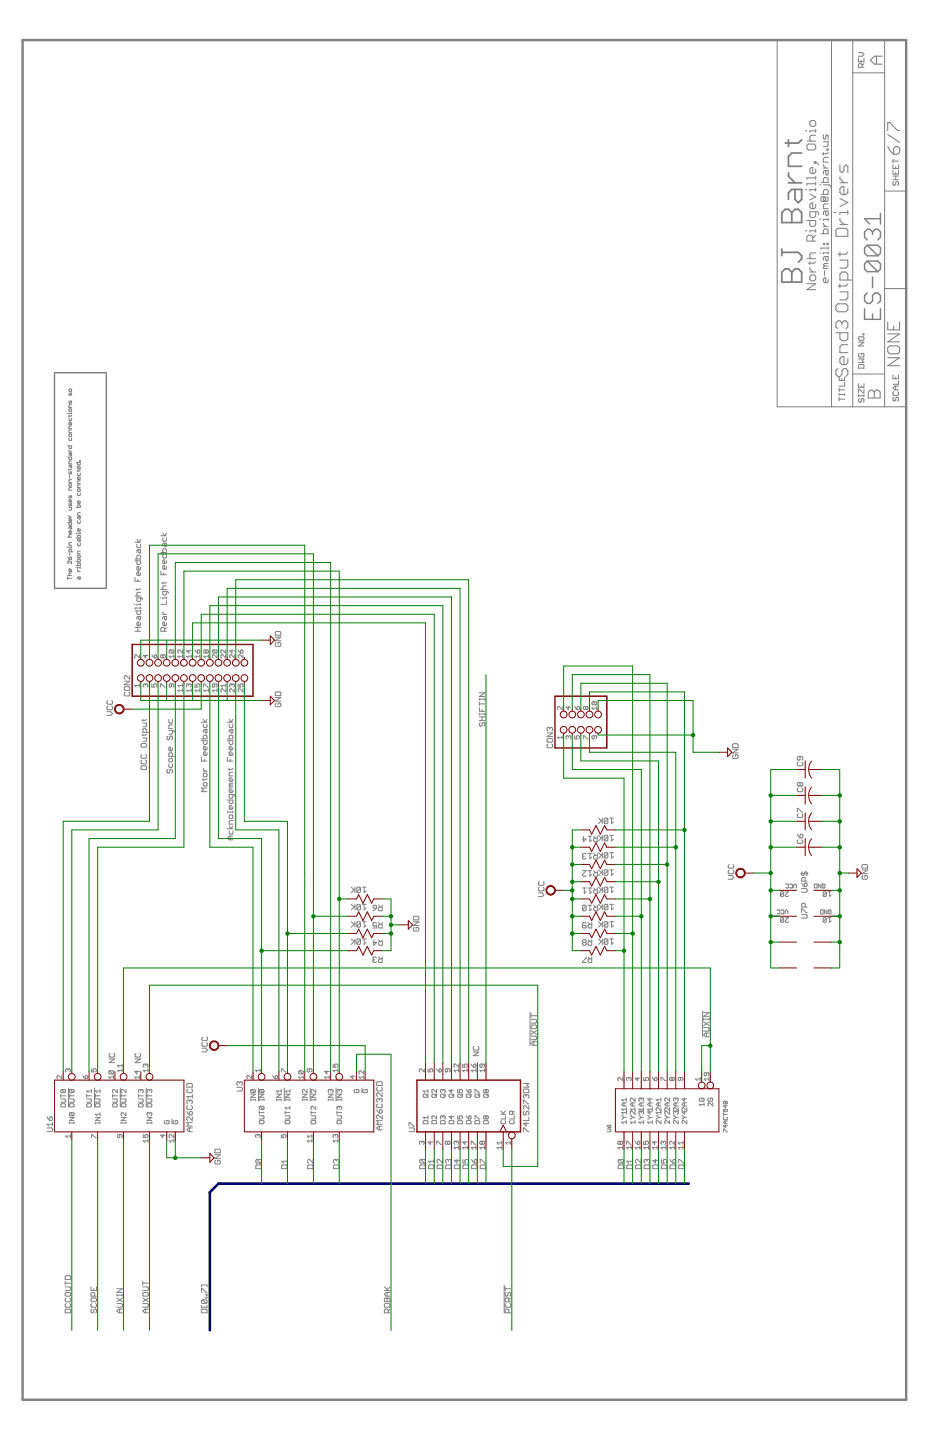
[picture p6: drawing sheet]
<svg xmlns="http://www.w3.org/2000/svg" width="279mm" height="432mm" viewBox="0 0 279 432" stroke-linecap="round" stroke-linejoin="round" font-family="sans-serif">
<g fill="#808080" stroke="#808080" stroke-width=".32">
<path d="M250.6 91.7v1.2z"/>
<path d="M250.6 92.9l.6 .6z"/>
<path d="M251.2 93.5h2.4z"/>
<path d="M253.6 93.5l.6-.6z"/>
<path d="M254.2 91.7v1.2z"/>
<path d="M253.6 91.1l.6 .6z"/>
<path d="M251.2 91.1h2.4z"/>
<path d="M250.6 91.7l.6-.6z"/>
<path d="M251.8 89.9h1.8z"/>
<path d="M253.6 89.9l.6-.6z"/>
<path d="M254.2 87.5v1.8z"/>
<path d="M251.8 87.5h2.4z"/>
<path d="M251.2 85.7h2.4z"/>
<path d="M253.6 85.7l.6-.5z"/>
<path d="M251.8 85.2v1.1z"/>
<path d="M251.8 84h3.6z"/>
<path d="M251.8 82.2v1.8z"/>
<path d="M252.4 81.6l-.6 .6z"/>
<path d="M252.4 81.6h1.2z"/>
<path d="M253.6 81.6l.6 .6z"/>
<path d="M254.2 82.2v1.8z"/>
<path d="M251.8 80.4h1.8z"/>
<path d="M253.6 80.4l.6-.6z"/>
<path d="M254.2 78v1.8z"/>
<path d="M251.8 78h2.4z"/>
<path d="M251.2 76.2h2.4z"/>
<path d="M253.6 76.2l.6-.6z"/>
<path d="M251.8 75.6v1.2z"/>
<path d="M250.6 70.9h3.6z"/>
<path d="M254.2 69.1v1.8z"/>
<path d="M253.6 68.5l.6 .6z"/>
<path d="M251.2 68.5h2.4z"/>
<path d="M250.6 69.1l.6-.6z"/>
<path d="M250.6 69.1v1.8z"/>
<path d="M251.8 67.3h2.4z"/>
<path d="M251.8 66.1l1.2 1.2z"/>
<path d="M251.8 65.5v.6z"/>
<path d="M251.8 63.7v.6z"/>
<path d="M251.8 63.7h2.4z"/>
<path d="M254.2 63.1v1.2z"/>
<path d="M250 63.7h.6z"/>
<path d="M251.8 61.9l2.4-1.2z"/>
<path d="M251.8 59.5l2.4 1.2z"/>
<path d="M254.2 56.6v1.2z"/>
<path d="M254.2 57.8l-.6 .6z"/>
<path d="M252.4 58.4h1.2z"/>
<path d="M251.8 57.8l.6 .6z"/>
<path d="M251.8 56.6v1.2z"/>
<path d="M251.8 56.6l.6-.6z"/>
<path d="M252.4 56h.6z"/>
<path d="M253 56v2.4z"/>
<path d="M251.8 54.8h2.4z"/>
<path d="M251.8 53.6l1.2 1.2z"/>
<path d="M251.8 53v.6z"/>
<path d="M254.2 50v1.8z"/>
<path d="M253.6 49.4l.6 .6z"/>
<path d="M253.6 49.4l-.6 .6z"/>
<path d="M253 50v1.2z"/>
<path d="M253 51.2l-.6 .6z"/>
<path d="M251.8 51.2l.6 .6z"/>
<path d="M251.8 49.4v1.8z"/>
<path d="M262.1 19.2h2.4z"/>
<path d="M260.9 18.1l1.2 1.1z"/>
<path d="M262.1 16.8l-1.2 1.3z"/>
<path d="M262.1 16.8h2.4z"/>
<path d="M262.7 16.8v2.4z"/>
<path d="M266.1 109.7h3.6z"/>
<path d="M266.1 109.7l3.6-2.4z"/>
<path d="M266.1 107.3h3.6z"/>
<path d="M266.1 104.3v1.2z"/>
<path d="M266.1 105.5l.6 .6z"/>
<path d="M266.7 106.1h2.4z"/>
<path d="M269.1 106.1l.6-.6z"/>
<path d="M269.7 104.3v1.2z"/>
<path d="M269.1 103.7l.6 .6z"/>
<path d="M266.7 103.7h2.4z"/>
<path d="M266.7 103.7l-.6 .6z"/>
<path d="M266.1 102.5h3.6z"/>
<path d="M266.1 102.5l3.6-2.4z"/>
<path d="M266.1 100.1h3.6z"/>
<path d="M266.1 96.6v2.3z"/>
<path d="M266.1 98.9h3.6z"/>
<path d="M269.7 96.6v2.3z"/>
<path d="M267.9 97.7v1.2z"/>
<path d="M266.1 43.9l.6 1.2z"/>
<path d="M266.7 45.1l1.2 1.2z"/>
<path d="M267.9 46.3h1.2z"/>
<path d="M269.1 46.3l.6-.6z"/>
<path d="M269.7 44.5v1.2z"/>
<path d="M269.1 43.9l.6 .6z"/>
<path d="M268.5 43.9h.6z"/>
<path d="M268.5 43.9l-.6 .6z"/>
<path d="M267.9 44.5v1.8z"/>
<path d="M266.1 40.3l3.6 2.4z"/>
<path d="M266.1 36.7v2.4z"/>
<path d="M266.1 36.7h.6z"/>
<path d="M266.7 36.7l2.4 2.4z"/>
<path d="M269.1 39.1h.6z"/>
<path d="M260.3 119.4h3.6z"/>
<path d="M260.3 117.6v1.8z"/>
<path d="M260.9 117l-.6 .6z"/>
<path d="M260.9 117h.6z"/>
<path d="M261.5 117l.6 .6z"/>
<path d="M262.7 117l-.6 .6z"/>
<path d="M262.7 117h.6z"/>
<path d="M263.3 117l.6 .6z"/>
<path d="M263.9 117.6v1.8z"/>
<path d="M262.1 117.6v1.8z"/>
<path d="M250.6 111.1l.6-.6z"/>
<path d="M250.6 111.1v1.2z"/>
<path d="M250.6 112.3l.6 .6z"/>
<path d="M251.2 112.9h.6z"/>
<path d="M252.4 112.3l-.6 .6z"/>
<path d="M252.4 111.1v1.2z"/>
<path d="M252.4 111.1l.6-.6z"/>
<path d="M253 110.5h.6z"/>
<path d="M253.6 110.5l.6 .6z"/>
<path d="M254.2 111.1v1.2z"/>
<path d="M254.2 112.3l-.6 .6z"/>
<path d="M254.2 107.5v1.2z"/>
<path d="M254.2 108.7l-.6 .6z"/>
<path d="M252.4 109.3h1.2z"/>
<path d="M251.8 108.7l.6 .6z"/>
<path d="M251.8 107.5v1.2z"/>
<path d="M252.4 106.9l-.6 .6z"/>
<path d="M252.4 106.9h.6z"/>
<path d="M253 106.9v2.4z"/>
<path d="M251.8 105.7h2.4z"/>
<path d="M251.8 103.9v1.8z"/>
<path d="M251.8 103.9l.6-.5z"/>
<path d="M252.4 103.4h1.8z"/>
<path d="M250.6 99.8h3.6z"/>
<path d="M254.2 99.8v1.8z"/>
<path d="M254.2 101.6l-.6 .6z"/>
<path d="M252.4 102.2h1.2z"/>
<path d="M251.8 101.6l.6 .6z"/>
<path d="M251.8 99.8v1.8z"/>
<path d="M250.6 98l.6 .6z"/>
<path d="M250.6 96.8v1.2z"/>
<path d="M250.6 96.8l.6-.6z"/>
<path d="M251.2 96.2h.6z"/>
<path d="M251.8 96.2l.6 .6z"/>
<path d="M252.4 96.8v.6z"/>
<path d="M252.4 96.8l.6-.6z"/>
<path d="M253 96.2h.6z"/>
<path d="M253.6 96.2l.6 .6z"/>
<path d="M254.2 96.8v1.2z"/>
<path d="M254.2 98l-.6 .6z"/>
</g>
<g fill="#808080" stroke="#808080" stroke-width=".3">
<path d="M141.9 316.6h1.6z"/>
<path d="M141.9 316.6l1.6-1.1z"/>
<path d="M141.9 315.5h1.6z"/>
<path d="M142.2 313.8l-.3 .3z"/>
<path d="M141.9 314.1v.5z"/>
<path d="M141.9 314.6l.3 .3z"/>
<path d="M142.2 314.9h1.1z"/>
<path d="M143.3 314.9l.2-.3z"/>
<path d="M143.5 314.1v.5z"/>
<path d="M143.3 313.8l.2 .3z"/>
<path d="M40.5 318.6h1.6z"/>
<path d="M40.5 318.6l1.6-1.1z"/>
<path d="M40.5 317.5h1.6z"/>
<path d="M40.5 316.1l.3-.2z"/>
<path d="M40.5 316.1v.6z"/>
<path d="M40.5 316.7l.3 .3z"/>
<path d="M40.8 317h1.1z"/>
<path d="M41.9 317l.2-.3z"/>
<path d="M42.1 316.1v.6z"/>
<path d="M41.9 315.9l.2 .2z"/>
<path d="M32.7 318.6h1.7z"/>
<path d="M32.7 318.6l1.7-1.1z"/>
<path d="M32.7 317.5h1.7z"/>
<path d="M32.7 316.1l.3-.2z"/>
<path d="M32.7 316.1v.6z"/>
<path d="M32.7 316.7l.3 .3z"/>
<path d="M33 317h1.1z"/>
<path d="M34.1 317l.3-.3z"/>
<path d="M34.4 316.1v.6z"/>
<path d="M34.1 315.9l.3 .2z"/>
<path d="M60.4 237.4h1.7z"/>
<path d="M60.4 237.4l.6-.6z"/>
<path d="M60.4 236.3l.6 .5z"/>
<path d="M60.4 236.3h1.7z"/>
<path d="M62.1 234.9v.5z"/>
<path d="M61.8 234.6l.3 .3z"/>
<path d="M61.2 234.6h.6z"/>
<path d="M61 234.9l.2-.3z"/>
<path d="M61 234.9v.5z"/>
<path d="M61 235.4l.2 .3z"/>
<path d="M61.2 235.7h.6z"/>
<path d="M61.8 235.7l.3-.3z"/>
<path d="M60.7 233.8h1.1z"/>
<path d="M61.8 233.8l.3-.3z"/>
<path d="M61 233.5v.6z"/>
<path d="M62.1 232.1v.6z"/>
<path d="M61.8 231.8l.3 .3z"/>
<path d="M61.2 231.8h.6z"/>
<path d="M61.2 231.8l-.2 .3z"/>
<path d="M61 232.1v.6z"/>
<path d="M61 232.7l.2 .2z"/>
<path d="M61.2 232.9h.6z"/>
<path d="M61.8 232.9l.3-.2z"/>
<path d="M61 231.3h1.1z"/>
<path d="M61 230.7l.5 .6z"/>
<path d="M61 230.4v.3z"/>
<path d="M60.4 228.2h1.7z"/>
<path d="M60.4 227.1v1.1z"/>
<path d="M61.2 227.7v.5z"/>
<path d="M62.1 225.7v.6z"/>
<path d="M62.1 226.3l-.3 .2z"/>
<path d="M61.2 226.5h.6z"/>
<path d="M61 226.3l.2 .2z"/>
<path d="M61 225.7v.6z"/>
<path d="M61 225.7l.2-.3z"/>
<path d="M61.2 225.4h.3z"/>
<path d="M61.5 225.4v1.1z"/>
<path d="M62.1 224v.6z"/>
<path d="M62.1 224.6l-.3 .3z"/>
<path d="M61.2 224.9h.6z"/>
<path d="M61 224.6l.2 .3z"/>
<path d="M61 224v.6z"/>
<path d="M61 224l.2-.2z"/>
<path d="M61.2 223.8h.3z"/>
<path d="M61.5 223.8v1.1z"/>
<path d="M60.4 222.1h1.7z"/>
<path d="M62.1 222.1v.8z"/>
<path d="M62.1 222.9l-.3 .3z"/>
<path d="M61.2 223.2h.6z"/>
<path d="M61 222.9l.2 .3z"/>
<path d="M61 222.1v.8z"/>
<path d="M60.4 221.6h1.7z"/>
<path d="M62.1 220.7v.9z"/>
<path d="M61.8 220.5l.3 .2z"/>
<path d="M61.2 220.5h.6z"/>
<path d="M61.2 220.5l-.2 .2z"/>
<path d="M61 220.7v.9z"/>
<path d="M61 219.1v.5z"/>
<path d="M61 219.1l.2-.3z"/>
<path d="M61.2 218.8h.9z"/>
<path d="M62.1 218.8v.8z"/>
<path d="M62.1 219.6l-.3 .3z"/>
<path d="M61.5 219.6l.3 .3z"/>
<path d="M61.5 218.8v.8z"/>
<path d="M61 217.1v.8z"/>
<path d="M61 217.9l.2 .3z"/>
<path d="M61.2 218.2h.6z"/>
<path d="M62.1 217.9l-.3 .3z"/>
<path d="M62.1 217.1v.8z"/>
<path d="M60.4 216.6h1.7z"/>
<path d="M62.1 215.7l-.6 .9z"/>
<path d="M61 215.7l.5 .9z"/>
<path d="M50.3 230.7l-.2 .3z"/>
<path d="M50.1 231v.6z"/>
<path d="M50.1 231.6l.2 .2z"/>
<path d="M50.3 231.8h.3z"/>
<path d="M50.6 231.8l.3-.2z"/>
<path d="M50.9 231v.6z"/>
<path d="M50.9 231l.3-.3z"/>
<path d="M51.2 230.7h.2z"/>
<path d="M51.4 230.7l.3 .3z"/>
<path d="M51.7 231v.6z"/>
<path d="M51.7 231.6l-.3 .2z"/>
<path d="M50.6 229.1v.8z"/>
<path d="M50.6 229.9l.3 .3z"/>
<path d="M50.9 230.2h.5z"/>
<path d="M51.4 230.2l.3-.3z"/>
<path d="M51.7 229.1v.8z"/>
<path d="M51.7 227.7v.5z"/>
<path d="M51.4 227.4l.3 .3z"/>
<path d="M50.9 227.4h.5z"/>
<path d="M50.9 227.4l-.3 .3z"/>
<path d="M50.6 227.7v.5z"/>
<path d="M50.6 228.2l.3 .3z"/>
<path d="M50.9 228.5h.5z"/>
<path d="M51.4 228.5l.3-.3z"/>
<path d="M50.6 226.8h1.7z"/>
<path d="M50.6 226v.8z"/>
<path d="M50.6 226l.3-.3z"/>
<path d="M50.9 225.7h.5z"/>
<path d="M51.4 225.7l.3 .3z"/>
<path d="M51.7 226v.8z"/>
<path d="M51.7 224.3v.6z"/>
<path d="M51.7 224.9l-.3 .3z"/>
<path d="M50.9 225.2h.5z"/>
<path d="M50.6 224.9l.3 .3z"/>
<path d="M50.6 224.3v.6z"/>
<path d="M50.6 224.3l.3-.3z"/>
<path d="M50.9 224h.3z"/>
<path d="M51.2 224v1.2z"/>
<path d="M50.3 220.7l-.2 .3z"/>
<path d="M50.1 221v.6z"/>
<path d="M50.1 221.6l.2 .2z"/>
<path d="M50.3 221.8h.3z"/>
<path d="M50.6 221.8l.3-.2z"/>
<path d="M50.9 221v.6z"/>
<path d="M50.9 221l.3-.3z"/>
<path d="M51.2 220.7h.2z"/>
<path d="M51.4 220.7l.3 .3z"/>
<path d="M51.7 221v.6z"/>
<path d="M51.7 221.6l-.3 .2z"/>
<path d="M50.6 220.2h.8z"/>
<path d="M51.4 220.2l.3-.3z"/>
<path d="M51.7 219.1v.8z"/>
<path d="M50.6 219.1h1.4z"/>
<path d="M52 219.1l.3 .2z"/>
<path d="M52.3 219.3v.3z"/>
<path d="M50.6 218.5h1.1z"/>
<path d="M50.6 217.7v.8z"/>
<path d="M50.6 217.7l.3-.3z"/>
<path d="M50.9 217.4h.8z"/>
<path d="M50.6 215.7v.9z"/>
<path d="M50.6 216.6l.3 .2z"/>
<path d="M50.9 216.8h.5z"/>
<path d="M51.4 216.8l.3-.2z"/>
<path d="M51.7 215.7v.9z"/>
<path d="M42.3 230.7h1.6z"/>
<path d="M43.9 229.9v.8z"/>
<path d="M43.7 229.6l.2 .3z"/>
<path d="M42.6 229.6h1.1z"/>
<path d="M42.6 229.6l-.3 .3z"/>
<path d="M42.3 229.9v.8z"/>
<path d="M42.6 227.9l-.3 .3z"/>
<path d="M42.3 228.2v.6z"/>
<path d="M42.3 228.8l.3 .2z"/>
<path d="M42.6 229h1.1z"/>
<path d="M43.7 229l.2-.2z"/>
<path d="M43.9 228.2v.6z"/>
<path d="M43.7 227.9l.2 .3z"/>
<path d="M42.6 226.3l-.3 .2z"/>
<path d="M42.3 226.5v.6z"/>
<path d="M42.3 227.1l.3 .3z"/>
<path d="M42.6 227.4h1.1z"/>
<path d="M43.9 227.1l-.2 .3z"/>
<path d="M43.9 226.5v.6z"/>
<path d="M43.7 226.3l.2 .2z"/>
<path d="M42.3 223.2v.6z"/>
<path d="M42.3 223.8l.3 .2z"/>
<path d="M42.6 224h1.1z"/>
<path d="M43.7 224l.2-.2z"/>
<path d="M43.9 223.2v.6z"/>
<path d="M43.7 222.9l.2 .3z"/>
<path d="M42.6 222.9h1.1z"/>
<path d="M42.6 222.9l-.3 .3z"/>
<path d="M42.8 222.4h.9z"/>
<path d="M43.7 222.4l.2-.3z"/>
<path d="M43.9 221.3v.8z"/>
<path d="M42.8 221.3h1.1z"/>
<path d="M42.6 220.4h1.1z"/>
<path d="M43.7 220.4l.2-.2z"/>
<path d="M42.8 220.2v.5z"/>
<path d="M42.8 219.6h1.7z"/>
<path d="M42.8 218.8v.8z"/>
<path d="M42.8 218.8l.3-.3z"/>
<path d="M43.1 218.5h.6z"/>
<path d="M43.7 218.5l.2 .3z"/>
<path d="M43.9 218.8v.8z"/>
<path d="M42.8 217.9h.9z"/>
<path d="M43.7 217.9l.2-.2z"/>
<path d="M43.9 216.8v.9z"/>
<path d="M42.8 216.8h1.1z"/>
<path d="M42.6 216h1.1z"/>
<path d="M43.7 216l.2-.3z"/>
<path d="M42.8 215.7v.6z"/>
<path d="M68.7 251.8h1.1z"/>
<path d="M68.2 251.3l.5 .5z"/>
<path d="M68.2 251.3l.5-.6z"/>
<path d="M68.7 250.7h1.1z"/>
<path d="M69 250.7v1.1z"/>
<path d="M68.7 249.1v.8z"/>
<path d="M68.7 249.9l.3 .3z"/>
<path d="M69 250.2h.5z"/>
<path d="M69.5 250.2l.3-.3z"/>
<path d="M69.8 249.1v.8z"/>
<path d="M68.2 248.5h1.6z"/>
<path d="M69.8 247.7l-.5 .8z"/>
<path d="M68.7 247.7l.6 .8z"/>
<path d="M68.7 247.1h1.1z"/>
<path d="M68.7 246.3v.8z"/>
<path d="M68.7 246.3l.3-.3z"/>
<path d="M69 246h.8z"/>
<path d="M69.8 244.6v.6z"/>
<path d="M69.5 244.3l.3 .3z"/>
<path d="M69 244.3h.5z"/>
<path d="M69 244.3l-.3 .3z"/>
<path d="M68.7 244.6v.6z"/>
<path d="M68.7 245.2l.3 .2z"/>
<path d="M69 245.4h.5z"/>
<path d="M69.5 245.4l.3-.2z"/>
<path d="M68.2 243.5v.3z"/>
<path d="M68.2 243.5h1.6z"/>
<path d="M69.8 243.2v.6z"/>
<path d="M69.8 241.9v.5z"/>
<path d="M69.8 242.4l-.3 .3z"/>
<path d="M69 242.7h.5z"/>
<path d="M68.7 242.4l.3 .3z"/>
<path d="M68.7 241.9v.5z"/>
<path d="M69 241.6l-.3 .3z"/>
<path d="M69 241.6h.3z"/>
<path d="M69.3 241.6v1.1z"/>
<path d="M68.2 239.9h1.6z"/>
<path d="M69.8 239.9v.8z"/>
<path d="M69.8 240.7l-.3 .3z"/>
<path d="M69 241h.5z"/>
<path d="M68.7 240.7l.3 .3z"/>
<path d="M68.7 239.9v.8z"/>
<path d="M70.4 238.5v.3z"/>
<path d="M70.1 238.2l.3 .3z"/>
<path d="M68.7 238.2h1.4z"/>
<path d="M68.7 238.2v.9z"/>
<path d="M68.7 239.1l.3 .2z"/>
<path d="M69 239.3h.5z"/>
<path d="M69.5 239.3l.3-.2z"/>
<path d="M69.8 238.2v.9z"/>
<path d="M69.8 236.8v.6z"/>
<path d="M69.8 237.4l-.3 .3z"/>
<path d="M69 237.7h.5z"/>
<path d="M68.7 237.4l.3 .3z"/>
<path d="M68.7 236.8v.6z"/>
<path d="M68.7 236.8l.3-.2z"/>
<path d="M69 236.6h.3z"/>
<path d="M69.3 236.6v1.1z"/>
<path d="M68.7 236h1.1z"/>
<path d="M68.7 235.7v.3z"/>
<path d="M69 235.4l-.3 .3z"/>
<path d="M69 235.4h.8z"/>
<path d="M68.7 235.2l.3 .2z"/>
<path d="M68.7 235.2l.3-.3z"/>
<path d="M69 234.9h.8z"/>
<path d="M69.8 233.5v.6z"/>
<path d="M69.8 234.1l-.3 .2z"/>
<path d="M69 234.3h.5z"/>
<path d="M68.7 234.1l.3 .2z"/>
<path d="M68.7 233.5v.6z"/>
<path d="M68.7 233.5l.3-.3z"/>
<path d="M69 233.2h.3z"/>
<path d="M69.3 233.2v1.1z"/>
<path d="M68.7 232.7h1.1z"/>
<path d="M68.7 231.8v.9z"/>
<path d="M68.7 231.8l.3-.2z"/>
<path d="M69 231.6h.8z"/>
<path d="M68.4 230.7h1.1z"/>
<path d="M69.5 230.7l.3-.3z"/>
<path d="M68.7 230.4v.6z"/>
<path d="M68.2 228.2h1.6z"/>
<path d="M68.2 227.1v1.1z"/>
<path d="M69 227.7v.5z"/>
<path d="M69.8 225.7v.6z"/>
<path d="M69.8 226.3l-.3 .2z"/>
<path d="M69 226.5h.5z"/>
<path d="M68.7 226.3l.3 .2z"/>
<path d="M68.7 225.7v.6z"/>
<path d="M68.7 225.7l.3-.3z"/>
<path d="M69 225.4h.3z"/>
<path d="M69.3 225.4v1.1z"/>
<path d="M69.8 224v.6z"/>
<path d="M69.8 224.6l-.3 .3z"/>
<path d="M69 224.9h.5z"/>
<path d="M68.7 224.6l.3 .3z"/>
<path d="M68.7 224v.6z"/>
<path d="M68.7 224l.3-.2z"/>
<path d="M69 223.8h.3z"/>
<path d="M69.3 223.8v1.1z"/>
<path d="M68.2 222.1h1.6z"/>
<path d="M69.8 222.1v.8z"/>
<path d="M69.8 222.9l-.3 .3z"/>
<path d="M69 223.2h.5z"/>
<path d="M68.7 222.9l.3 .3z"/>
<path d="M68.7 222.1v.8z"/>
<path d="M68.2 221.6h1.6z"/>
<path d="M69.8 220.7v.9z"/>
<path d="M69.5 220.5l.3 .2z"/>
<path d="M69 220.5h.5z"/>
<path d="M69 220.5l-.3 .2z"/>
<path d="M68.7 220.7v.9z"/>
<path d="M68.7 219.1v.5z"/>
<path d="M68.7 219.1l.3-.3z"/>
<path d="M69 218.8h.8z"/>
<path d="M69.8 218.8v.8z"/>
<path d="M69.8 219.6l-.3 .3z"/>
<path d="M69.3 219.6l.2 .3z"/>
<path d="M69.3 218.8v.8z"/>
<path d="M68.7 217.1v.8z"/>
<path d="M68.7 217.9l.3 .3z"/>
<path d="M69 218.2h.5z"/>
<path d="M69.5 218.2l.3-.3z"/>
<path d="M69.8 217.1v.8z"/>
<path d="M68.2 216.6h1.6z"/>
<path d="M69.8 215.7l-.5 .9z"/>
<path d="M68.7 215.7l.6 .9z"/>
<path d="M40.5 189.3h1.6z"/>
<path d="M41.3 188.2v1.1z"/>
<path d="M40.5 188.2h1.6z"/>
<path d="M42.1 186.8v.5z"/>
<path d="M42.1 187.3l-.2 .3z"/>
<path d="M41.3 187.6h.6z"/>
<path d="M41 187.3l.3 .3z"/>
<path d="M41 186.8v.5z"/>
<path d="M41 186.8l.3-.3z"/>
<path d="M41.3 186.5h.3z"/>
<path d="M41.6 186.5v1.1z"/>
<path d="M41 185.1v.6z"/>
<path d="M41 185.1l.3-.3z"/>
<path d="M41.3 184.8h.8z"/>
<path d="M42.1 184.8v.9z"/>
<path d="M42.1 185.7l-.2 .2z"/>
<path d="M41.6 185.7l.3 .2z"/>
<path d="M41.6 184.8v.9z"/>
<path d="M40.5 183.2h1.6z"/>
<path d="M42.1 183.2v.8z"/>
<path d="M42.1 184l-.2 .3z"/>
<path d="M41.3 184.3h.6z"/>
<path d="M41 184l.3 .3z"/>
<path d="M41 183.2v.8z"/>
<path d="M40.5 182.3v.3z"/>
<path d="M40.5 182.3h1.6z"/>
<path d="M42.1 182.1v.5z"/>
<path d="M41 181.2v.3z"/>
<path d="M41 181.2h1.1z"/>
<path d="M42.1 181v.5z"/>
<path d="M40.2 181.2h.3z"/>
<path d="M42.7 179.6v.2z"/>
<path d="M42.4 179.3l.3 .3z"/>
<path d="M41 179.3h1.4z"/>
<path d="M41 179.3v.8z"/>
<path d="M41 180.1l.3 .3z"/>
<path d="M41.3 180.4h.6z"/>
<path d="M41.9 180.4l.2-.3z"/>
<path d="M42.1 179.3v.8z"/>
<path d="M40.5 178.7h1.6z"/>
<path d="M41 178.5l.3 .2z"/>
<path d="M41 177.9v.6z"/>
<path d="M41 177.9l.3-.3z"/>
<path d="M41.3 177.6h.8z"/>
<path d="M40.8 176.8h1.1z"/>
<path d="M41.9 176.8l.2-.3z"/>
<path d="M41 176.5v.6z"/>
<path d="M40.5 174.3h1.6z"/>
<path d="M40.5 173.2v1.1z"/>
<path d="M41.3 173.7v.6z"/>
<path d="M42.1 171.8v.5z"/>
<path d="M42.1 172.3l-.2 .3z"/>
<path d="M41.3 172.6h.6z"/>
<path d="M41 172.3l.3 .3z"/>
<path d="M41 171.8v.5z"/>
<path d="M41 171.8l.3-.3z"/>
<path d="M41.3 171.5h.3z"/>
<path d="M41.6 171.5v1.1z"/>
<path d="M42.1 170.1v.6z"/>
<path d="M42.1 170.7l-.2 .2z"/>
<path d="M41.3 170.9h.6z"/>
<path d="M41 170.7l.3 .2z"/>
<path d="M41 170.1v.6z"/>
<path d="M41 170.1l.3-.3z"/>
<path d="M41.3 169.8h.3z"/>
<path d="M41.6 169.8v1.1z"/>
<path d="M40.5 168.2h1.6z"/>
<path d="M42.1 168.2v.8z"/>
<path d="M42.1 169l-.2 .3z"/>
<path d="M41.3 169.3h.6z"/>
<path d="M41 169l.3 .3z"/>
<path d="M41 168.2v.8z"/>
<path d="M40.5 167.6h1.6z"/>
<path d="M42.1 166.8v.8z"/>
<path d="M41.9 166.5l.2 .3z"/>
<path d="M41.3 166.5h.6z"/>
<path d="M41 166.8l.3-.3z"/>
<path d="M41 166.8v.8z"/>
<path d="M41 165.1v.6z"/>
<path d="M41 165.1l.3-.3z"/>
<path d="M41.3 164.8h.8z"/>
<path d="M42.1 164.8v.9z"/>
<path d="M42.1 165.7l-.2 .2z"/>
<path d="M41.6 165.7l.3 .2z"/>
<path d="M41.6 164.8v.9z"/>
<path d="M41 163.2v.8z"/>
<path d="M41 164l.3 .3z"/>
<path d="M41.3 164.3h.6z"/>
<path d="M42.1 164l-.2 .3z"/>
<path d="M42.1 163.2v.8z"/>
<path d="M40.5 162.6h1.6z"/>
<path d="M42.1 161.8l-.5 .8z"/>
<path d="M41 161.8l.6 .8z"/>
<path d="M48.2 189.3h1.7z"/>
<path d="M48.2 188.4v.9z"/>
<path d="M48.5 188.2l-.3 .2z"/>
<path d="M48.5 188.2h.6z"/>
<path d="M49.1 188.2l.2 .2z"/>
<path d="M49.3 188.4v.9z"/>
<path d="M49.9 188.2l-.6 .5z"/>
<path d="M49.9 186.8v.5z"/>
<path d="M49.9 187.3l-.3 .3z"/>
<path d="M49.1 187.6h.5z"/>
<path d="M48.8 187.3l.3 .3z"/>
<path d="M48.8 186.8v.5z"/>
<path d="M48.8 186.8l.3-.3z"/>
<path d="M49.1 186.5h.2z"/>
<path d="M49.3 186.5v1.1z"/>
<path d="M48.8 185.1v.6z"/>
<path d="M48.8 185.1l.3-.3z"/>
<path d="M49.1 184.8h.8z"/>
<path d="M49.9 184.8v.9z"/>
<path d="M49.9 185.7l-.3 .2z"/>
<path d="M49.3 185.7l.3 .2z"/>
<path d="M49.3 184.8v.9z"/>
<path d="M48.8 184.3h1.1z"/>
<path d="M48.8 183.7l.5 .6z"/>
<path d="M48.8 183.5v.2z"/>
<path d="M48.2 181.2h1.7z"/>
<path d="M49.9 180.1v1.1z"/>
<path d="M48.8 179.3v.3z"/>
<path d="M48.8 179.3h1.1z"/>
<path d="M49.9 179v.6z"/>
<path d="M48 179.3h.2z"/>
<path d="M50.4 177.6v.3z"/>
<path d="M50.2 177.3l.2 .3z"/>
<path d="M48.8 177.3h1.4z"/>
<path d="M48.8 177.3v.9z"/>
<path d="M48.8 178.2l.3 .3z"/>
<path d="M49.1 178.5h.5z"/>
<path d="M49.6 178.5l.3-.3z"/>
<path d="M49.9 177.3v.9z"/>
<path d="M48.2 176.8h1.7z"/>
<path d="M48.8 176.5l.3 .3z"/>
<path d="M48.8 176v.5z"/>
<path d="M48.8 176l.3-.3z"/>
<path d="M49.1 175.7h.8z"/>
<path d="M48.5 174.8h1.1z"/>
<path d="M49.9 174.6l-.3 .2z"/>
<path d="M48.8 174.6v.5z"/>
<path d="M48.2 172.3h1.7z"/>
<path d="M48.2 171.2v1.1z"/>
<path d="M49.1 171.8v.5z"/>
<path d="M49.9 169.8v.6z"/>
<path d="M49.9 170.4l-.3 .3z"/>
<path d="M49.1 170.7h.5z"/>
<path d="M48.8 170.4l.3 .3z"/>
<path d="M48.8 169.8v.6z"/>
<path d="M48.8 169.8l.3-.2z"/>
<path d="M49.1 169.6h.2z"/>
<path d="M49.3 169.6v1.1z"/>
<path d="M49.9 168.2v.5z"/>
<path d="M49.6 169l.3-.3z"/>
<path d="M49.1 169h.5z"/>
<path d="M48.8 168.7l.3 .3z"/>
<path d="M48.8 168.2v.5z"/>
<path d="M48.8 168.2l.3-.3z"/>
<path d="M49.1 167.9h.2z"/>
<path d="M49.3 167.9v1.1z"/>
<path d="M48.2 166.2h1.7z"/>
<path d="M49.9 166.2v.8z"/>
<path d="M49.9 167l-.3 .3z"/>
<path d="M49.1 167.3h.5z"/>
<path d="M48.8 167l.3 .3z"/>
<path d="M48.8 166.2v.8z"/>
<path d="M48.2 165.7h1.7z"/>
<path d="M49.9 164.8v.9z"/>
<path d="M49.6 164.5l.3 .3z"/>
<path d="M49.1 164.5h.5z"/>
<path d="M49.1 164.5l-.3 .3z"/>
<path d="M48.8 164.8v.9z"/>
<path d="M48.8 163.2v.5z"/>
<path d="M48.8 163.2l.3-.3z"/>
<path d="M49.1 162.9h.8z"/>
<path d="M49.9 162.9v.8z"/>
<path d="M49.9 163.7l-.3 .3z"/>
<path d="M49.3 163.7l.3 .3z"/>
<path d="M49.3 162.9v.8z"/>
<path d="M48.8 161.2v.9z"/>
<path d="M48.8 162.1l.3 .2z"/>
<path d="M49.1 162.3h.5z"/>
<path d="M49.6 162.3l.3-.2z"/>
<path d="M49.9 161.2v.9z"/>
<path d="M48.2 160.7h1.7z"/>
<path d="M49.9 159.8l-.6 .9z"/>
<path d="M48.8 159.8l.5 .9z"/>
<path d="M20.3 173.4h1.2z"/>
<path d="M20.3 173v.8z"/>
<path d="M20.3 172.6h1.2z"/>
<path d="M20.7 172.4l.2 .2z"/>
<path d="M20.7 172v.4z"/>
<path d="M20.7 172l.2-.2z"/>
<path d="M20.9 171.8h.6z"/>
<path d="M21.5 170.8v.4z"/>
<path d="M21.5 171.2l-.2 .2z"/>
<path d="M20.9 171.4h.4z"/>
<path d="M20.7 171.2l.2 .2z"/>
<path d="M20.7 170.8v.4z"/>
<path d="M20.9 170.6l-.2 .2z"/>
<path d="M20.9 170.6h.2z"/>
<path d="M21.1 170.6v.8z"/>
<path d="M21.5 168.2v.8z"/>
<path d="M20.7 168.2l.8 .8z"/>
<path d="M20.5 168.2h.2z"/>
<path d="M20.5 168.2l-.2 .2z"/>
<path d="M20.3 168.4v.4z"/>
<path d="M20.3 168.8l.2 .2z"/>
<path d="M20.3 167l.2 .4z"/>
<path d="M20.5 167.4l.4 .4z"/>
<path d="M20.9 167.8h.4z"/>
<path d="M21.3 167.8l.2-.2z"/>
<path d="M21.5 167.2v.4z"/>
<path d="M21.3 167l.2 .2z"/>
<path d="M21.1 167h.2z"/>
<path d="M20.9 167.2l.2-.2z"/>
<path d="M20.9 167.2v.6z"/>
<path d="M20.9 165.8v.8z"/>
<path d="M20.7 165.5h1.2z"/>
<path d="M20.7 164.9v.6z"/>
<path d="M20.9 164.7l-.2 .2z"/>
<path d="M20.9 164.7h.4z"/>
<path d="M21.3 164.7l.2 .2z"/>
<path d="M21.5 164.9v.6z"/>
<path d="M20.7 164.1v.2z"/>
<path d="M20.7 164.1h.8z"/>
<path d="M21.5 163.9v.4z"/>
<path d="M20.1 164.1h.2z"/>
<path d="M20.7 163.5h.8z"/>
<path d="M20.7 162.9v.6z"/>
<path d="M20.9 162.7l-.2 .2z"/>
<path d="M20.9 162.7h.6z"/>
<path d="M20.3 161.1h1.2z"/>
<path d="M20.7 160.9l.2 .2z"/>
<path d="M20.7 160.5v.4z"/>
<path d="M20.9 160.3l-.2 .2z"/>
<path d="M20.9 160.3h.6z"/>
<path d="M21.5 159.3v.4z"/>
<path d="M21.5 159.7l-.2 .2z"/>
<path d="M20.9 159.9h.4z"/>
<path d="M20.7 159.7l.2 .2z"/>
<path d="M20.7 159.3v.4z"/>
<path d="M20.7 159.3l.2-.2z"/>
<path d="M20.9 159.1h.2z"/>
<path d="M21.1 159.1v.8z"/>
<path d="M20.7 158.1v.4z"/>
<path d="M20.9 157.9l-.2 .2z"/>
<path d="M20.9 157.9h.6z"/>
<path d="M21.5 157.9v.6z"/>
<path d="M21.5 158.5l-.2 .2z"/>
<path d="M21.1 158.5l.2 .2z"/>
<path d="M21.1 157.9v.6z"/>
<path d="M20.3 156.7h1.2z"/>
<path d="M21.5 156.7v.6z"/>
<path d="M21.5 157.3l-.2 .2z"/>
<path d="M20.9 157.5h.4z"/>
<path d="M20.7 157.3l.2 .2z"/>
<path d="M20.7 156.7v.6z"/>
<path d="M21.5 155.7v.4z"/>
<path d="M21.5 156.1l-.2 .2z"/>
<path d="M20.9 156.3h.4z"/>
<path d="M20.7 156.1l.2 .2z"/>
<path d="M20.7 155.7v.4z"/>
<path d="M20.9 155.5l-.2 .2z"/>
<path d="M20.9 155.5h.2z"/>
<path d="M21.1 155.5v.8z"/>
<path d="M20.7 155.1h.8z"/>
<path d="M20.7 154.7l.4 .4z"/>
<path d="M20.7 154.5v.2z"/>
<path d="M20.7 153h.6z"/>
<path d="M21.5 152.7l-.2 .3z"/>
<path d="M21.5 152.1v.6z"/>
<path d="M20.7 152.1h.8z"/>
<path d="M21.5 151.2v.6z"/>
<path d="M21.3 151l.2 .2z"/>
<path d="M21.3 151l-.2 .2z"/>
<path d="M21.1 151.2v.4z"/>
<path d="M21.1 151.6l-.2 .2z"/>
<path d="M20.7 151.6l.2 .2z"/>
<path d="M20.7 151v.6z"/>
<path d="M21.5 150v.4z"/>
<path d="M21.5 150.4l-.2 .2z"/>
<path d="M20.9 150.6h.4z"/>
<path d="M20.7 150.4l.2 .2z"/>
<path d="M20.7 150v.4z"/>
<path d="M20.7 150l.2-.2z"/>
<path d="M20.9 149.8h.2z"/>
<path d="M21.1 149.8v.8z"/>
<path d="M21.5 148.8v.6z"/>
<path d="M21.3 148.6l.2 .2z"/>
<path d="M21.3 148.6l-.2 .2z"/>
<path d="M21.1 148.8v.4z"/>
<path d="M20.9 149.4l.2-.2z"/>
<path d="M20.7 149.2l.2 .2z"/>
<path d="M20.7 148.6v.6z"/>
<path d="M20.7 147h.8z"/>
<path d="M20.7 146.4v.6z"/>
<path d="M20.7 146.4l.2-.2z"/>
<path d="M20.9 146.2h.6z"/>
<path d="M21.5 145.2v.4z"/>
<path d="M21.3 145l.2 .2z"/>
<path d="M20.9 145h.4z"/>
<path d="M20.9 145l-.2 .2z"/>
<path d="M20.7 145.2v.4z"/>
<path d="M20.7 145.6l.2 .2z"/>
<path d="M20.9 145.8h.4z"/>
<path d="M21.3 145.8l.2-.2z"/>
<path d="M20.7 144.6h.8z"/>
<path d="M20.7 144v.6z"/>
<path d="M20.7 144l.2-.2z"/>
<path d="M20.9 143.8h.6z"/>
<path d="M20.9 142.6v.8z"/>
<path d="M21.5 141.6v.6z"/>
<path d="M21.3 141.4l.2 .2z"/>
<path d="M21.3 141.4l-.2 .2z"/>
<path d="M21.1 141.6v.4z"/>
<path d="M20.9 142.2l.2-.2z"/>
<path d="M20.7 142l.2 .2z"/>
<path d="M20.7 141.4v.6z"/>
<path d="M20.5 140.8h.8z"/>
<path d="M21.5 140.6l-.2 .2z"/>
<path d="M20.7 140.6v.4z"/>
<path d="M20.7 139.7v.3z"/>
<path d="M20.9 139.4l-.2 .3z"/>
<path d="M20.9 139.4h.6z"/>
<path d="M21.5 139.4v.6z"/>
<path d="M21.5 140l-.2 .3z"/>
<path d="M21.1 140l.2 .3z"/>
<path d="M21.1 139.4v.6z"/>
<path d="M20.7 139h.8z"/>
<path d="M20.7 138.5v.5z"/>
<path d="M20.7 138.5l.2-.2z"/>
<path d="M20.9 138.3h.6z"/>
<path d="M20.3 137.1h1.2z"/>
<path d="M21.5 137.1v.6z"/>
<path d="M21.5 137.7l-.2 .2z"/>
<path d="M20.9 137.9h.4z"/>
<path d="M20.7 137.7l.2 .2z"/>
<path d="M20.7 137.1v.6z"/>
<path d="M20.7 136.1v.4z"/>
<path d="M20.9 135.9l-.2 .2z"/>
<path d="M20.9 135.9h.6z"/>
<path d="M21.5 135.9v.6z"/>
<path d="M21.5 136.5l-.2 .2z"/>
<path d="M21.1 136.5l.2 .2z"/>
<path d="M21.1 135.9v.6z"/>
<path d="M20.7 135.5h.8z"/>
<path d="M20.7 135.1l.4 .4z"/>
<path d="M20.7 134.9v.2z"/>
<path d="M20.3 133.7h1.2z"/>
<path d="M21.5 133.7v.6z"/>
<path d="M21.5 134.3l-.2 .2z"/>
<path d="M20.9 134.5h.4z"/>
<path d="M20.7 134.3l.2 .2z"/>
<path d="M20.7 133.7v.6z"/>
<path d="M20.7 131.3v.6z"/>
<path d="M20.7 131.9l.2 .2z"/>
<path d="M20.9 132.1h.4z"/>
<path d="M21.3 132.1l.2-.2z"/>
<path d="M21.5 131.3v.6z"/>
<path d="M21.5 130.3v.4z"/>
<path d="M21.3 130.1l.2 .2z"/>
<path d="M20.9 130.1h.4z"/>
<path d="M20.9 130.1l-.2 .2z"/>
<path d="M20.7 130.3v.4z"/>
<path d="M20.7 130.7l.2 .2z"/>
<path d="M20.9 130.9h.4z"/>
<path d="M21.3 130.9l.2-.2z"/>
<path d="M20.7 129.7h.8z"/>
<path d="M20.7 129.1v.6z"/>
<path d="M20.9 128.9l-.2 .2z"/>
<path d="M20.9 128.9h.6z"/>
<path d="M20.7 128.5h.8z"/>
<path d="M20.7 127.9v.6z"/>
<path d="M20.7 127.9l.2-.2z"/>
<path d="M20.9 127.7h.6z"/>
<path d="M21.5 126.7v.4z"/>
<path d="M21.5 127.1l-.2 .2z"/>
<path d="M20.9 127.3h.4z"/>
<path d="M20.7 127.1l.2 .2z"/>
<path d="M20.7 126.7v.4z"/>
<path d="M20.7 126.7l.2-.1z"/>
<path d="M20.9 126.6h.2z"/>
<path d="M21.1 126.6v.7z"/>
<path d="M20.7 125.3v.7z"/>
<path d="M20.7 126l.2 .2z"/>
<path d="M20.9 126.2h.4z"/>
<path d="M21.3 126.2l.2-.2z"/>
<path d="M21.5 125.3v.7z"/>
<path d="M20.5 124.8h.8z"/>
<path d="M21.3 124.8l.2-.2z"/>
<path d="M20.7 124.6v.4z"/>
<path d="M20.7 124v.2z"/>
<path d="M20.7 124h.8z"/>
<path d="M21.5 123.8v.4z"/>
<path d="M20.1 124h.2z"/>
<path d="M21.5 122.8v.4z"/>
<path d="M21.3 122.6l.2 .2z"/>
<path d="M20.9 122.6h.4z"/>
<path d="M20.9 122.6l-.2 .2z"/>
<path d="M20.7 122.8v.4z"/>
<path d="M20.7 123.2l.2 .2z"/>
<path d="M20.9 123.4h.4z"/>
<path d="M21.5 123.2l-.2 .2z"/>
<path d="M20.7 122.2h.8z"/>
<path d="M20.7 121.6v.6z"/>
<path d="M20.7 121.6l.2-.2z"/>
<path d="M20.9 121.4h.6z"/>
<path d="M21.5 120.4v.6z"/>
<path d="M21.3 120.2l.2 .2z"/>
<path d="M21.3 120.2l-.2 .2z"/>
<path d="M21.1 120.4v.4z"/>
<path d="M20.9 121l.2-.2z"/>
<path d="M20.7 120.8l.2 .2z"/>
<path d="M20.7 120.2v.6z"/>
<path d="M21.5 118v.6z"/>
<path d="M21.3 117.8l.2 .2z"/>
<path d="M21.3 117.8l-.2 .2z"/>
<path d="M21.1 118v.4z"/>
<path d="M21.1 118.4l-.2 .2z"/>
<path d="M20.7 118.4l.2 .2z"/>
<path d="M20.7 117.8v.6z"/>
<path d="M21.5 116.8v.4z"/>
<path d="M21.3 116.6l.2 .2z"/>
<path d="M20.9 116.6h.4z"/>
<path d="M20.9 116.6l-.2 .2z"/>
<path d="M20.7 116.8v.4z"/>
<path d="M20.7 117.2l.2 .2z"/>
<path d="M20.9 117.4h.4z"/>
<path d="M21.5 117.2l-.2 .2z"/>
<path d="M23.3 173.2v.4z"/>
<path d="M23.5 173l-.2 .2z"/>
<path d="M23.5 173h.6z"/>
<path d="M24.1 173v.6z"/>
<path d="M24.1 173.6l-.2 .2z"/>
<path d="M23.7 173.6l.2 .2z"/>
<path d="M23.7 173v.6z"/>
<path d="M23.3 171.4h.8z"/>
<path d="M23.3 171l.4 .4z"/>
<path d="M23.3 170.8v.2z"/>
<path d="M23.3 170.2v.2z"/>
<path d="M23.3 170.2h.8z"/>
<path d="M24.1 170v.4z"/>
<path d="M22.7 170.2h.2z"/>
<path d="M22.9 169.6h1.2z"/>
<path d="M24.1 169v.6z"/>
<path d="M23.9 168.8l.2 .2z"/>
<path d="M23.5 168.8h.4z"/>
<path d="M23.3 169l.2-.2z"/>
<path d="M23.3 169v.6z"/>
<path d="M22.9 168.4h1.2z"/>
<path d="M24.1 167.8v.6z"/>
<path d="M23.9 167.6l.2 .2z"/>
<path d="M23.5 167.6h.4z"/>
<path d="M23.5 167.6l-.2 .2z"/>
<path d="M23.3 167.8v.6z"/>
<path d="M24.1 166.6v.4z"/>
<path d="M23.9 166.5l.2 .1z"/>
<path d="M23.5 166.5h.4z"/>
<path d="M23.5 166.5l-.2 .1z"/>
<path d="M23.3 166.6v.4z"/>
<path d="M23.3 167l.2 .2z"/>
<path d="M23.5 167.2h.4z"/>
<path d="M23.9 167.2l.2-.2z"/>
<path d="M23.3 166.1h.8z"/>
<path d="M23.3 165.5v.6z"/>
<path d="M23.5 165.2l-.2 .3z"/>
<path d="M23.5 165.2h.6z"/>
<path d="M23.3 162.9v.6z"/>
<path d="M23.3 163.5l.2 .2z"/>
<path d="M23.5 163.7h.4z"/>
<path d="M23.9 163.7l.2-.2z"/>
<path d="M24.1 162.9v.6z"/>
<path d="M23.3 161.9v.4z"/>
<path d="M23.5 161.7l-.2 .2z"/>
<path d="M23.5 161.7h.6z"/>
<path d="M24.1 161.7v.6z"/>
<path d="M23.9 162.5l.2-.2z"/>
<path d="M23.7 162.3l.2 .2z"/>
<path d="M23.7 161.7v.6z"/>
<path d="M22.9 161.3h1.2z"/>
<path d="M24.1 160.7v.6z"/>
<path d="M23.9 160.5l.2 .2z"/>
<path d="M23.5 160.5h.4z"/>
<path d="M23.5 160.5l-.2 .2z"/>
<path d="M23.3 160.7v.6z"/>
<path d="M22.9 159.9v.2z"/>
<path d="M22.9 159.9h1.2z"/>
<path d="M24.1 159.7v.4z"/>
<path d="M24.1 158.7v.4z"/>
<path d="M23.9 159.3l.2-.2z"/>
<path d="M23.5 159.3h.4z"/>
<path d="M23.3 159.1l.2 .2z"/>
<path d="M23.3 158.7v.4z"/>
<path d="M23.5 158.5l-.2 .2z"/>
<path d="M23.5 158.5h.2z"/>
<path d="M23.7 158.5v.8z"/>
<path d="M23.3 156.1v.6z"/>
<path d="M23.3 156.7l.2 .2z"/>
<path d="M23.5 156.9h.4z"/>
<path d="M23.9 156.9l.2-.2z"/>
<path d="M24.1 156.1v.6z"/>
<path d="M23.3 155.1v.4z"/>
<path d="M23.3 155.1l.2-.2z"/>
<path d="M23.5 154.9h.6z"/>
<path d="M24.1 154.9v.6z"/>
<path d="M23.9 155.7l.2-.2z"/>
<path d="M23.7 155.5l.2 .2z"/>
<path d="M23.7 154.9v.6z"/>
<path d="M23.3 154.5h.8z"/>
<path d="M23.3 153.9v.6z"/>
<path d="M23.5 153.7l-.2 .2z"/>
<path d="M23.5 153.7h.6z"/>
<path d="M22.9 152.1h1.2z"/>
<path d="M24.1 151.6v.5z"/>
<path d="M23.9 151.4l.2 .2z"/>
<path d="M23.5 151.4h.4z"/>
<path d="M23.3 151.6l.2-.2z"/>
<path d="M23.3 151.6v.5z"/>
<path d="M24.1 150.4v.4z"/>
<path d="M23.9 151l.2-.2z"/>
<path d="M23.5 151h.4z"/>
<path d="M23.3 150.8l.2 .2z"/>
<path d="M23.3 150.4v.4z"/>
<path d="M23.3 150.4l.2-.2z"/>
<path d="M23.5 150.2h.2z"/>
<path d="M23.7 150.2v.8z"/>
<path d="M23.3 147.8v.6z"/>
<path d="M23.3 148.4l.2 .2z"/>
<path d="M23.5 148.6h.4z"/>
<path d="M23.9 148.6l.2-.2z"/>
<path d="M24.1 147.8v.6z"/>
<path d="M24.1 146.8v.4z"/>
<path d="M23.9 146.6l.2 .2z"/>
<path d="M23.5 146.6h.4z"/>
<path d="M23.3 146.8l.2-.2z"/>
<path d="M23.3 146.8v.4z"/>
<path d="M23.3 147.2l.2 .2z"/>
<path d="M23.5 147.4h.4z"/>
<path d="M23.9 147.4l.2-.2z"/>
<path d="M23.3 146.2h.8z"/>
<path d="M23.3 145.6v.6z"/>
<path d="M23.3 145.6l.2-.2z"/>
<path d="M23.5 145.4h.6z"/>
<path d="M23.3 145h.8z"/>
<path d="M23.3 144.4v.6z"/>
<path d="M23.5 144.2l-.2 .2z"/>
<path d="M23.5 144.2h.6z"/>
<path d="M24.1 143.2v.4z"/>
<path d="M24.1 143.6l-.2 .2z"/>
<path d="M23.5 143.8h.4z"/>
<path d="M23.3 143.6l.2 .2z"/>
<path d="M23.3 143.2v.4z"/>
<path d="M23.3 143.2l.2-.2z"/>
<path d="M23.5 143h.2z"/>
<path d="M23.7 143v.8z"/>
<path d="M23.3 141.8v.6z"/>
<path d="M23.3 142.4l.2 .2z"/>
<path d="M23.5 142.6h.4z"/>
<path d="M23.9 142.6l.2-.2z"/>
<path d="M24.1 141.8v.6z"/>
<path d="M23.1 141.2h.8z"/>
<path d="M23.9 141.2l.2-.2z"/>
<path d="M23.3 141v.4z"/>
<path d="M24.1 140v.4z"/>
<path d="M23.9 140.6l.2-.2z"/>
<path d="M23.5 140.6h.4z"/>
<path d="M23.3 140.4l.2 .2z"/>
<path d="M23.3 140v.4z"/>
<path d="M23.3 140l.2-.2z"/>
<path d="M23.5 139.8h.2z"/>
<path d="M23.7 139.8v.8z"/>
<path d="M22.9 138.7h1.2z"/>
<path d="M24.1 138.7v.6z"/>
<path d="M23.9 139.4l.2-.1z"/>
<path d="M23.5 139.4h.4z"/>
<path d="M23.3 139.3l.2 .1z"/>
<path d="M23.3 138.7v.6z"/>
<path d="M23.9 138.3h.2z"/>
<path d="M23.9 138.1v.2z"/>
<path d="M23.9 138.1h.2z"/>
<path d="M24.1 138.1v.2z"/>
<path d="M265.2 122h6.5z"/>
<path d="M255.6 122h9.6z"/>
<path d="M249.3 122h6.3z"/>
<path d="M233 122h16.3z"/>
<path d="M233 12v110z"/>
<path d="M265.2 112.1v9.9z"/>
<path d="M265.2 86.5v25.6z"/>
<path d="M265.2 57.3v29.2z"/>
<path d="M265.2 21.8v35.5z"/>
<path d="M265.2 12v9.8z"/>
<path d="M255.6 112.1v9.9z"/>
<path d="M255.6 21.8v90.3z"/>
<path d="M255.6 12v9.8z"/>
<path d="M249.3 12v110z"/>
<path d="M255.6 112.1h9.6z"/>
<path d="M255.6 21.8h9.6z"/>
<path d="M265.2 86.5h6.5z"/>
<path d="M265.2 57.3h6.5z"/>
<path d="M268 119.1l-.3 .3z"/>
<path d="M267.7 119.4v.6z"/>
<path d="M267.7 120l.3 .2z"/>
<path d="M268 120.2h.2z"/>
<path d="M268.2 120.2l.3-.2z"/>
<path d="M268.5 119.4v.6z"/>
<path d="M268.8 119.1l-.3 .3z"/>
<path d="M268.8 119.1h.3z"/>
<path d="M269.1 119.1l.2 .3z"/>
<path d="M269.3 119.4v.6z"/>
<path d="M269.3 120l-.2 .2z"/>
<path d="M268 117.5l-.3 .2z"/>
<path d="M267.7 117.7v.6z"/>
<path d="M267.7 118.3l.3 .3z"/>
<path d="M268 118.6h1.1z"/>
<path d="M269.1 118.6l.2-.3z"/>
<path d="M269.3 117.7v.6z"/>
<path d="M269.1 117.5l.2 .2z"/>
<path d="M268.2 116.9h1.1z"/>
<path d="M267.7 116.3l.5 .6z"/>
<path d="M267.7 116.3l.5-.5z"/>
<path d="M268.2 115.8h1.1z"/>
<path d="M268.5 115.8v1.1z"/>
<path d="M267.7 115.2h1.6z"/>
<path d="M269.3 114.1v1.1z"/>
<path d="M267.7 112.5v1.1z"/>
<path d="M267.7 113.6h1.6z"/>
<path d="M269.3 112.5v1.1z"/>
<path d="M268.5 113v.6z"/>
<path d="M268 54.4l-.3 .3z"/>
<path d="M267.7 54.7v.6z"/>
<path d="M267.7 55.3l.3 .3z"/>
<path d="M268 55.6h.2z"/>
<path d="M268.5 55.3l-.3 .3z"/>
<path d="M268.5 54.7v.6z"/>
<path d="M268.8 54.4l-.3 .3z"/>
<path d="M268.8 54.4h.3z"/>
<path d="M269.1 54.4l.2 .3z"/>
<path d="M269.3 54.7v.6z"/>
<path d="M269.3 55.3l-.2 .3z"/>
<path d="M267.7 53.9h1.6z"/>
<path d="M268.5 52.8v1.1z"/>
<path d="M267.7 52.8h1.6z"/>
<path d="M267.7 51.1v1.1z"/>
<path d="M267.7 52.2h1.6z"/>
<path d="M269.3 51.1v1.1z"/>
<path d="M268.5 51.7v.5z"/>
<path d="M267.7 49.4v1.1z"/>
<path d="M267.7 50.5h1.6z"/>
<path d="M269.3 49.4v1.1z"/>
<path d="M268.5 50v.5z"/>
<path d="M267.7 48.3h1.6z"/>
<path d="M267.7 47.8v1.1z"/>
<path d="M257.6 119.5l-.3 .3z"/>
<path d="M257.3 119.8v.5z"/>
<path d="M257.3 120.3l.3 .3z"/>
<path d="M257.6 120.6h.3z"/>
<path d="M257.9 120.6l.3-.3z"/>
<path d="M258.2 119.8v.5z"/>
<path d="M258.2 119.8l.2-.3z"/>
<path d="M258.4 119.5h.3z"/>
<path d="M258.7 119.5l.3 .3z"/>
<path d="M259 119.8v.5z"/>
<path d="M259 120.3l-.3 .3z"/>
<path d="M259 118.4v.5z"/>
<path d="M257.3 118.7h1.7z"/>
<path d="M257.3 118.4v.5z"/>
<path d="M257.3 116.7v1.1z"/>
<path d="M257.3 116.7h.3z"/>
<path d="M257.6 116.7l1.1 1.1z"/>
<path d="M258.7 117.8h.3z"/>
<path d="M259 116.7v1.1z"/>
<path d="M257.3 115v1.2z"/>
<path d="M257.3 116.2h1.7z"/>
<path d="M259 115v1.2z"/>
<path d="M258.2 115.6v.6z"/>
<path d="M257.3 110.4h1.7z"/>
<path d="M259 109.6v.8z"/>
<path d="M258.7 109.3l.3 .3z"/>
<path d="M257.6 109.3h1.1z"/>
<path d="M257.6 109.3l-.3 .3z"/>
<path d="M257.3 109.6v.8z"/>
<path d="M257.3 108.7h1.7z"/>
<path d="M258.4 108.2l.6 .5z"/>
<path d="M258.4 108.2l.6-.6z"/>
<path d="M257.3 107.6h1.7z"/>
<path d="M257.6 106l-.3 .2z"/>
<path d="M257.3 106.2v.6z"/>
<path d="M257.3 106.8l.3 .3z"/>
<path d="M257.6 107.1h1.1z"/>
<path d="M258.7 107.1l.3-.3z"/>
<path d="M259 106.2v.6z"/>
<path d="M258.7 106l.3 .2z"/>
<path d="M258.2 106h.5z"/>
<path d="M258.2 106v.5z"/>
<path d="M257.3 103.7h1.7z"/>
<path d="M257.3 103.7l1.7-1.1z"/>
<path d="M257.3 102.6h1.7z"/>
<path d="M257.3 101.2v.6z"/>
<path d="M257.3 101.8l.3 .3z"/>
<path d="M257.6 102.1h1.1z"/>
<path d="M258.7 102.1l.3-.3z"/>
<path d="M259 101.2v.6z"/>
<path d="M258.7 101l.3 .2z"/>
<path d="M257.6 101h1.1z"/>
<path d="M257.6 101l-.3 .2z"/>
<path d="M258.7 100.4h.3z"/>
<path d="M258.7 100.1v.3z"/>
<path d="M258.7 100.1h.3z"/>
<path d="M259 100.1v.3z"/>
<path d="M257.3 20.2h1.7z"/>
<path d="M257.3 19.4v.8z"/>
<path d="M257.3 19.4l.3-.3z"/>
<path d="M257.6 19.1h.6z"/>
<path d="M258.2 19.1l.2 .3z"/>
<path d="M258.4 19.4v.8z"/>
<path d="M258.4 19.6l.6-.5z"/>
<path d="M257.3 17.4v1.1z"/>
<path d="M257.3 18.5h1.7z"/>
<path d="M259 17.4v1.1z"/>
<path d="M258.2 18v.5z"/>
<path d="M257.3 16.9h1.1z"/>
<path d="M258.4 16.9l.6-.6z"/>
<path d="M258.4 15.7l.6 .6z"/>
<path d="M257.3 15.7h1.1z"/>
<path d="M251.6 119.7h1.6z"/>
<path d="M251.6 119.1v1.1z"/>
<path d="M253.2 118v.6z"/>
<path d="M251.6 118.3h1.6z"/>
<path d="M251.6 118v.6z"/>
<path d="M251.6 116.9h1.6z"/>
<path d="M251.6 116.4v1.1z"/>
<path d="M251.6 115.8h1.6z"/>
<path d="M253.2 114.7v1.1z"/>
<path d="M251.6 113v1.1z"/>
<path d="M251.6 114.1h1.6z"/>
<path d="M253.2 113v1.1z"/>
<path d="M252.4 113.6v.5z"/>
<path d="M241.9 86.8h2.6z"/>
<path d="M241.9 86.8l2.6-1.7z"/>
<path d="M241.9 85.1h2.6z"/>
<path d="M244.5 82.9v.9z"/>
<path d="M244.1 82.4l.4 .5z"/>
<path d="M243.2 82.4h.9z"/>
<path d="M243.2 82.4l-.4 .5z"/>
<path d="M242.8 82.9v.9z"/>
<path d="M242.8 83.8l.4 .4z"/>
<path d="M243.2 84.2h.9z"/>
<path d="M244.1 84.2l.4-.4z"/>
<path d="M242.8 81.6h1.7z"/>
<path d="M242.8 80.7l.8 .9z"/>
<path d="M242.8 80.2v.5z"/>
<path d="M242.3 78.9h1.8z"/>
<path d="M244.1 78.9l.4-.4z"/>
<path d="M242.8 78.5v.9z"/>
<path d="M241.9 77.6h2.6z"/>
<path d="M242.8 77.2l.4 .4z"/>
<path d="M242.8 76.3v.9z"/>
<path d="M243.2 75.8l-.4 .5z"/>
<path d="M243.2 75.8h1.3z"/>
<path d="M241.9 72.3h2.6z"/>
<path d="M241.9 71v1.3z"/>
<path d="M241.9 71l.4-.5z"/>
<path d="M242.3 70.5h.9z"/>
<path d="M243.2 70.5l.4 .5z"/>
<path d="M243.6 71v1.3z"/>
<path d="M243.6 71.4l.9-.9z"/>
<path d="M242.8 69.2v.5z"/>
<path d="M242.8 69.2h1.7z"/>
<path d="M244.5 68.8v.9z"/>
<path d="M241.4 69.2h.5z"/>
<path d="M241.9 66.1h2.6z"/>
<path d="M244.5 66.1v1.3z"/>
<path d="M244.5 67.4l-.4 .5z"/>
<path d="M243.2 67.9h.9z"/>
<path d="M242.8 67.4l.4 .5z"/>
<path d="M242.8 66.1v1.3z"/>
<path d="M245.4 63.9v.5z"/>
<path d="M245 63.5l.4 .4z"/>
<path d="M242.8 63.5h2.2z"/>
<path d="M242.8 63.5v1.3z"/>
<path d="M242.8 64.8l.4 .4z"/>
<path d="M243.2 65.2h.9z"/>
<path d="M244.1 65.2l.4-.4z"/>
<path d="M244.5 63.5v1.3z"/>
<path d="M244.5 61.3v.9z"/>
<path d="M244.1 62.6l.4-.4z"/>
<path d="M243.2 62.6h.9z"/>
<path d="M242.8 62.2l.4 .4z"/>
<path d="M242.8 61.3v.9z"/>
<path d="M243.2 60.8l-.4 .5z"/>
<path d="M243.2 60.8h.4z"/>
<path d="M243.6 60.8v1.8z"/>
<path d="M242.8 59.9l1.7-.8z"/>
<path d="M242.8 58.2l1.7 .9z"/>
<path d="M242.8 56.9v.4z"/>
<path d="M242.8 56.9h1.7z"/>
<path d="M244.5 56.4v.9z"/>
<path d="M241.4 56.9h.5z"/>
<path d="M241.9 55.1v.4z"/>
<path d="M241.9 55.1h2.6z"/>
<path d="M244.5 54.7v.8z"/>
<path d="M241.9 53.3v.5z"/>
<path d="M241.9 53.3h2.6z"/>
<path d="M244.5 52.9v.9z"/>
<path d="M244.5 50.7v.9z"/>
<path d="M244.5 51.6l-.4 .4z"/>
<path d="M243.2 52h.9z"/>
<path d="M242.8 51.6l.4 .4z"/>
<path d="M242.8 50.7v.9z"/>
<path d="M243.2 50.2l-.4 .5z"/>
<path d="M243.2 50.2h.4z"/>
<path d="M243.6 50.2v1.8z"/>
<path d="M244.5 48.5l.9 .9z"/>
<path d="M244.1 48.5h.4z"/>
<path d="M244.1 48.5v.4z"/>
<path d="M244.1 48.9h.4z"/>
<path d="M244.5 48.5v.4z"/>
<path d="M241.9 43.6v.9z"/>
<path d="M241.9 44.5l.4 .5z"/>
<path d="M242.3 45h1.8z"/>
<path d="M244.1 45l.4-.5z"/>
<path d="M244.5 43.6v.9z"/>
<path d="M244.1 43.2l.4 .4z"/>
<path d="M242.3 43.2h1.8z"/>
<path d="M242.3 43.2l-.4 .4z"/>
<path d="M241.9 42.3h2.6z"/>
<path d="M242.8 41.9l.4 .4z"/>
<path d="M242.8 41v.9z"/>
<path d="M243.2 40.6l-.4 .4z"/>
<path d="M243.2 40.6h1.3z"/>
<path d="M242.8 39.2v.5z"/>
<path d="M242.8 39.2h1.7z"/>
<path d="M244.5 38.8v.9z"/>
<path d="M241.4 39.2h.5z"/>
<path d="M244.5 36.6v.9z"/>
<path d="M244.1 36.2l.4 .4z"/>
<path d="M243.2 36.2h.9z"/>
<path d="M243.2 36.2l-.4 .4z"/>
<path d="M242.8 36.6v.9z"/>
<path d="M242.8 37.5l.4 .4z"/>
<path d="M243.2 37.9h.9z"/>
<path d="M244.1 37.9l.4-.4z"/>
<path d="M248.3 83.7v.7z"/>
<path d="M248.3 84.4l-.4 .4z"/>
<path d="M247.2 84.8h.7z"/>
<path d="M246.8 84.4l.4 .4z"/>
<path d="M246.8 83.7v.7z"/>
<path d="M247.2 83.3l-.4 .4z"/>
<path d="M247.2 83.3h.3z"/>
<path d="M247.5 83.3v1.5z"/>
<path d="M247.2 81.2v1.4z"/>
<path d="M246.8 80.5h1.5z"/>
<path d="M246.8 80.1v.4z"/>
<path d="M247.2 79.8l-.4 .3z"/>
<path d="M247.2 79.8h1.1z"/>
<path d="M246.8 79.4l.4 .4z"/>
<path d="M247.2 79l-.4 .4z"/>
<path d="M247.2 79h1.1z"/>
<path d="M246.8 77.3v.7z"/>
<path d="M247.2 76.9l-.4 .4z"/>
<path d="M247.2 76.9h1.1z"/>
<path d="M248.3 76.9v1.1z"/>
<path d="M248.3 78l-.4 .3z"/>
<path d="M247.5 78l.4 .3z"/>
<path d="M247.5 76.9v1.1z"/>
<path d="M246.8 75.8v.4z"/>
<path d="M246.8 75.8h1.5z"/>
<path d="M248.3 75.5v.7z"/>
<path d="M245.8 75.8h.3z"/>
<path d="M246.1 74.4v.3z"/>
<path d="M246.1 74.4h2.2z"/>
<path d="M248.3 74v.7z"/>
<path d="M246.8 73v.3z"/>
<path d="M246.8 73h.4z"/>
<path d="M247.2 73v.3z"/>
<path d="M246.8 73.3h.4z"/>
<path d="M247.9 73v.3z"/>
<path d="M247.9 73h.4z"/>
<path d="M248.3 73v.3z"/>
<path d="M247.9 73.3h.4z"/>
<path d="M246.1 70.1h2.2z"/>
<path d="M248.3 69v1.1z"/>
<path d="M247.9 68.7l.4 .3z"/>
<path d="M247.2 68.7h.7z"/>
<path d="M247.2 68.7l-.4 .3z"/>
<path d="M246.8 69v1.1z"/>
<path d="M246.8 67.9h1.5z"/>
<path d="M246.8 67.2l.7 .7z"/>
<path d="M246.8 66.9v.3z"/>
<path d="M246.8 65.8v.3z"/>
<path d="M246.8 65.8h1.5z"/>
<path d="M248.3 65.4v.7z"/>
<path d="M245.8 65.8h.3z"/>
<path d="M246.8 63.6v.8z"/>
<path d="M247.2 63.3l-.4 .3z"/>
<path d="M247.2 63.3h1.1z"/>
<path d="M248.3 63.3v1.1z"/>
<path d="M248.3 64.4l-.4 .3z"/>
<path d="M247.5 64.4l.4 .3z"/>
<path d="M247.5 63.3v1.1z"/>
<path d="M246.8 62.6h1.5z"/>
<path d="M246.8 61.5v1.1z"/>
<path d="M246.8 61.5l.4-.3z"/>
<path d="M247.2 61.2h1.1z"/>
<path d="M247.9 59l.4 .4z"/>
<path d="M248.3 59.4v.7z"/>
<path d="M248.3 60.1l-.4 .3z"/>
<path d="M246.5 60.4h1.4z"/>
<path d="M246.1 60.1l.4 .3z"/>
<path d="M246.1 59.4v.7z"/>
<path d="M246.1 59.4l.4-.4z"/>
<path d="M246.5 59h.7z"/>
<path d="M247.2 59l.3 .4z"/>
<path d="M247.5 59.4v.7z"/>
<path d="M246.8 60.1h.7z"/>
<path d="M246.8 59.4v.7z"/>
<path d="M246.8 59.4h.7z"/>
<path d="M246.1 58.3h2.2z"/>
<path d="M248.3 57.2v1.1z"/>
<path d="M247.9 56.9l.4 .3z"/>
<path d="M247.2 56.9h.7z"/>
<path d="M247.2 56.9l-.4 .3z"/>
<path d="M246.8 57.2v1.1z"/>
<path d="M249 55.8v.3z"/>
<path d="M248.6 55.4l.4 .4z"/>
<path d="M246.8 55.4h1.8z"/>
<path d="M245.8 55.4h.3z"/>
<path d="M246.1 54.7h2.2z"/>
<path d="M248.3 53.6v1.1z"/>
<path d="M247.9 53.3l.4 .3z"/>
<path d="M247.2 53.3h.7z"/>
<path d="M247.2 53.3l-.4 .3z"/>
<path d="M246.8 53.6v1.1z"/>
<path d="M246.8 51.5v.7z"/>
<path d="M247.2 51.1l-.4 .4z"/>
<path d="M247.2 51.1h1.1z"/>
<path d="M248.3 51.1v1.1z"/>
<path d="M248.3 52.2l-.4 .4z"/>
<path d="M247.5 52.2l.4 .4z"/>
<path d="M247.5 51.1v1.1z"/>
<path d="M246.8 50.4h1.5z"/>
<path d="M246.8 49.7l.7 .7z"/>
<path d="M246.8 49.3v.4z"/>
<path d="M246.8 48.6h1.5z"/>
<path d="M246.8 47.5v1.1z"/>
<path d="M247.2 47.2l-.4 .3z"/>
<path d="M247.2 47.2h1.1z"/>
<path d="M246.5 46.1h1.4z"/>
<path d="M247.9 46.1l.4-.4z"/>
<path d="M246.8 45.7v.8z"/>
<path d="M247.9 45h.4z"/>
<path d="M247.9 44.7v.3z"/>
<path d="M247.9 44.7h.4z"/>
<path d="M248.3 44.7v.3z"/>
<path d="M246.8 44h1.1z"/>
<path d="M247.9 44l.4-.4z"/>
<path d="M248.3 42.5v1.1z"/>
<path d="M246.8 42.5h1.5z"/>
<path d="M248.3 40.7v1.1z"/>
<path d="M247.9 40.4l.4 .3z"/>
<path d="M247.9 40.4l-.4 .3z"/>
<path d="M247.5 40.7v.8z"/>
<path d="M247.5 41.5l-.3 .3z"/>
<path d="M246.8 41.5l.4 .3z"/>
<path d="M246.8 40.4v1.1z"/>
<path d="M216.9 338.6v.8z"/>
<path d="M216.9 338.6h.2z"/>
<path d="M217.1 338.6l.8 .8z"/>
<path d="M217.9 339.4h.2z"/>
<path d="M216.9 337.6h1.2z"/>
<path d="M216.9 337.6l.6 .6z"/>
<path d="M217.5 337.4v.8z"/>
<path d="M217.3 337h.8z"/>
<path d="M216.9 336.6l.4 .4z"/>
<path d="M216.9 336.6l.4-.4z"/>
<path d="M217.3 336.2h.8z"/>
<path d="M217.5 336.2v.8z"/>
<path d="M217.1 335l-.2 .2z"/>
<path d="M216.9 335.2v.4z"/>
<path d="M216.9 335.6l.2 .2z"/>
<path d="M217.1 335.8h.8z"/>
<path d="M217.9 335.8l.2-.2z"/>
<path d="M218.1 335.2v.4z"/>
<path d="M217.9 335l.2 .2z"/>
<path d="M216.9 334.2h1.2z"/>
<path d="M216.9 333.8v.8z"/>
<path d="M216.9 332.6v.8z"/>
<path d="M216.9 333.4h.6z"/>
<path d="M217.3 333l.2 .4z"/>
<path d="M217.3 332.8v.2z"/>
<path d="M217.3 332.8l.2-.2z"/>
<path d="M217.5 332.6h.4z"/>
<path d="M217.9 332.6l.2 .2z"/>
<path d="M218.1 332.8v.4z"/>
<path d="M218.1 333.2l-.2 .2z"/>
<path d="M216.9 331.6h1.2z"/>
<path d="M216.9 331.6l.6 .6z"/>
<path d="M217.5 331.4v.8z"/>
<path d="M217.1 331h.8z"/>
<path d="M216.9 330.8l.2 .2z"/>
<path d="M216.9 330.4v.4z"/>
<path d="M217.1 330.2l-.2 .2z"/>
<path d="M217.1 330.2h.8z"/>
<path d="M217.9 330.2l.2 .2z"/>
<path d="M218.1 330.4v.4z"/>
<path d="M218.1 330.8l-.2 .2z"/>
<path d="M217.1 330.2l.8 .8z"/>
<path d="M113.5 338.8h1.1z"/>
<path d="M112.9 338.3l.6 .5z"/>
<path d="M113.5 337.7l-.6 .6z"/>
<path d="M113.5 337.7h1.1z"/>
<path d="M113.7 337.7v1.1z"/>
<path d="M112.9 337.1h1.7z"/>
<path d="M113.5 336.6l-.6 .5z"/>
<path d="M112.9 336l.6 .6z"/>
<path d="M112.9 336h1.7z"/>
<path d="M114.6 334.4v1.1z"/>
<path d="M113.5 334.4l1.1 1.1z"/>
<path d="M113.2 334.4h.3z"/>
<path d="M113.2 334.4l-.3 .2z"/>
<path d="M112.9 334.6v.6z"/>
<path d="M112.9 335.2l.3 .3z"/>
<path d="M112.9 332.7l.3 .6z"/>
<path d="M113.2 333.3l.5 .5z"/>
<path d="M113.7 333.8h.6z"/>
<path d="M114.3 333.8l.3-.3z"/>
<path d="M114.6 333v.5z"/>
<path d="M114.3 332.7l.3 .3z"/>
<path d="M114 332.7h.3z"/>
<path d="M113.7 333l.3-.3z"/>
<path d="M113.7 333v.8z"/>
<path d="M113.2 331l-.3 .3z"/>
<path d="M112.9 331.3v.6z"/>
<path d="M112.9 331.9l.3 .2z"/>
<path d="M113.2 332.1h1.1z"/>
<path d="M114.3 332.1l.3-.2z"/>
<path d="M114.6 331.3v.6z"/>
<path d="M114.3 331l.3 .3z"/>
<path d="M112.9 330.2l.3 .3z"/>
<path d="M112.9 329.6v.6z"/>
<path d="M112.9 329.6l.3-.2z"/>
<path d="M113.2 329.4h.3z"/>
<path d="M113.5 329.4l.2 .2z"/>
<path d="M113.7 329.6v.3z"/>
<path d="M113.7 329.6l.3-.2z"/>
<path d="M114 329.4h.3z"/>
<path d="M114.3 329.4l.3 .2z"/>
<path d="M114.6 329.6v.6z"/>
<path d="M114.6 330.2l-.3 .3z"/>
<path d="M114.6 327.7v1.1z"/>
<path d="M113.5 327.7l1.1 1.1z"/>
<path d="M113.2 327.7h.3z"/>
<path d="M113.2 327.7l-.3 .3z"/>
<path d="M112.9 328v.5z"/>
<path d="M112.9 328.5l.3 .3z"/>
<path d="M113.2 326.1l-.3 .2z"/>
<path d="M112.9 326.3v.6z"/>
<path d="M112.9 326.9l.3 .3z"/>
<path d="M113.2 327.2h1.1z"/>
<path d="M114.3 327.2l.3-.3z"/>
<path d="M114.6 326.3v.6z"/>
<path d="M114.3 326.1l.3 .2z"/>
<path d="M112.9 325.5h1.7z"/>
<path d="M114.6 324.7v.8z"/>
<path d="M114.3 324.4l.3 .3z"/>
<path d="M113.2 324.4h1.1z"/>
<path d="M113.2 324.4l-.3 .3z"/>
<path d="M112.9 324.7v.8z"/>
<path d="M56.6 339.3h1.1z"/>
<path d="M56 338.8l.6 .5z"/>
<path d="M56 338.8l.6-.6z"/>
<path d="M56.6 338.2h1.1z"/>
<path d="M56.8 338.2v1.1z"/>
<path d="M56 337.7h1.7z"/>
<path d="M56 337.7l.6-.6z"/>
<path d="M56 336.6l.6 .5z"/>
<path d="M56 336.6h1.7z"/>
<path d="M57.7 334.9v1.1z"/>
<path d="M56.6 334.9l1.1 1.1z"/>
<path d="M56.3 334.9h.3z"/>
<path d="M56 335.2l.3-.3z"/>
<path d="M56 335.2v.5z"/>
<path d="M56 335.7l.3 .3z"/>
<path d="M56 333.2l.3 .6z"/>
<path d="M56.3 333.8l.5 .5z"/>
<path d="M56.8 334.3h.6z"/>
<path d="M57.4 334.3l.3-.2z"/>
<path d="M57.7 333.5v.6z"/>
<path d="M57.4 333.2l.3 .3z"/>
<path d="M57.1 333.2h.3z"/>
<path d="M57.1 333.2l-.3 .3z"/>
<path d="M56.8 333.5v.8z"/>
<path d="M56.3 331.6l-.3 .2z"/>
<path d="M56 331.8v.6z"/>
<path d="M56 332.4l.3 .3z"/>
<path d="M56.3 332.7h1.1z"/>
<path d="M57.4 332.7l.3-.3z"/>
<path d="M57.7 331.8v.6z"/>
<path d="M57.4 331.6l.3 .2z"/>
<path d="M56 330.7l.3 .3z"/>
<path d="M56 330.2v.5z"/>
<path d="M56 330.2l.3-.3z"/>
<path d="M56.3 329.9h.3z"/>
<path d="M56.6 329.9l.2 .3z"/>
<path d="M56.8 330.2v.2z"/>
<path d="M56.8 330.2l.3-.3z"/>
<path d="M57.1 329.9h.3z"/>
<path d="M57.4 329.9l.3 .3z"/>
<path d="M57.7 330.2v.5z"/>
<path d="M57.7 330.7l-.3 .3z"/>
<path d="M56 328.8l.6 .5z"/>
<path d="M56 328.8h1.7z"/>
<path d="M57.7 328.2v1.1z"/>
<path d="M56.3 326.6l-.3 .2z"/>
<path d="M56 326.8v.6z"/>
<path d="M56 327.4l.3 .3z"/>
<path d="M56.3 327.7h1.1z"/>
<path d="M57.4 327.7l.3-.3z"/>
<path d="M57.7 326.8v.6z"/>
<path d="M57.4 326.6l.3 .2z"/>
<path d="M56 326h1.7z"/>
<path d="M57.7 325.2v.8z"/>
<path d="M57.4 324.9l.3 .3z"/>
<path d="M56.3 324.9h1.1z"/>
<path d="M56.3 324.9l-.3 .3z"/>
<path d="M56 325.2v.8z"/>
<path d="M60.5 315.4h1.1z"/>
<path d="M61.6 315.4l.6-.5z"/>
<path d="M61.6 314.3l.6 .6z"/>
<path d="M60.5 314.3h1.1z"/>
<path d="M60.8 312.6l-.3 .3z"/>
<path d="M60.5 312.9v.6z"/>
<path d="M60.5 313.5l.3 .2z"/>
<path d="M60.8 313.7h1.1z"/>
<path d="M61.9 313.7l.3-.2z"/>
<path d="M62.2 312.9v.6z"/>
<path d="M61.9 312.6l.3 .3z"/>
<path d="M60.8 311l-.3 .2z"/>
<path d="M60.5 311.2v.6z"/>
<path d="M60.5 311.8l.3 .3z"/>
<path d="M60.8 312.1h1.1z"/>
<path d="M61.9 312.1l.3-.3z"/>
<path d="M62.2 311.2v.6z"/>
<path d="M61.9 311l.3 .2z"/>
<path d="M218.3 263.7h1.1z"/>
<path d="M219.4 263.7l.6-.6z"/>
<path d="M219.4 262.6l.6 .5z"/>
<path d="M218.3 262.6h1.1z"/>
<path d="M218.3 261.2l.3-.3z"/>
<path d="M218.3 261.2v.5z"/>
<path d="M218.3 261.7l.3 .3z"/>
<path d="M218.6 262h1.1z"/>
<path d="M220 261.7l-.3 .3z"/>
<path d="M220 261.2v.5z"/>
<path d="M219.7 260.9l.3 .3z"/>
<path d="M218.6 259.2l-.3 .3z"/>
<path d="M218.3 259.5v.6z"/>
<path d="M218.3 260.1l.3 .2z"/>
<path d="M218.6 260.3h1.1z"/>
<path d="M220 260.1l-.3 .2z"/>
<path d="M220 259.5v.6z"/>
<path d="M219.7 259.2l.3 .3z"/>
<path d="M64.4 348.2l.3-.3z"/>
<path d="M64.4 348.2v.6z"/>
<path d="M64.4 348.8l.3 .2z"/>
<path d="M64.7 349h1.1z"/>
<path d="M65.8 349l.3-.2z"/>
<path d="M66.1 348.2v.6z"/>
<path d="M65.8 347.9l.3 .3z"/>
<path d="M65.2 347.9h.6z"/>
<path d="M65.2 347.9v.6z"/>
<path d="M64.4 347.4h1.7z"/>
<path d="M64.4 347.4l1.7-1.1z"/>
<path d="M64.4 346.3h1.7z"/>
<path d="M64.4 345.7h1.7z"/>
<path d="M66.1 344.9v.8z"/>
<path d="M65.8 344.6l.3 .3z"/>
<path d="M64.7 344.6h1.1z"/>
<path d="M64.7 344.6l-.3 .3z"/>
<path d="M64.4 344.9v.8z"/>
<path d="M258.7 262.6l-.3 .2z"/>
<path d="M258.4 262.8v.6z"/>
<path d="M258.4 263.4l.3 .3z"/>
<path d="M258.7 263.7h1.1z"/>
<path d="M259.8 263.7l.3-.3z"/>
<path d="M260.1 262.8v.6z"/>
<path d="M259.8 262.6l.3 .2z"/>
<path d="M259.2 262.6h.6z"/>
<path d="M259.2 262.6v.5z"/>
<path d="M258.4 262h1.7z"/>
<path d="M258.4 262l1.7-1.1z"/>
<path d="M258.4 260.9h1.7z"/>
<path d="M258.4 260.3h1.7z"/>
<path d="M260.1 259.5v.8z"/>
<path d="M259.8 259.2l.3 .3z"/>
<path d="M258.7 259.2h1.1z"/>
<path d="M258.7 259.2l-.3 .3z"/>
<path d="M258.4 259.5v.8z"/>
<path d="M219.9 226.3l-.3 .3z"/>
<path d="M219.6 226.6v.6z"/>
<path d="M219.6 227.2l.3 .2z"/>
<path d="M219.9 227.4h1.1z"/>
<path d="M221 227.4l.3-.2z"/>
<path d="M221.3 226.6v.6z"/>
<path d="M221 226.3l.3 .3z"/>
<path d="M220.5 226.3h.5z"/>
<path d="M220.5 226.3v.6z"/>
<path d="M219.6 225.8h1.7z"/>
<path d="M219.6 225.8l1.7-1.1z"/>
<path d="M219.6 224.7h1.7z"/>
<path d="M219.6 224.1h1.7z"/>
<path d="M221.3 223.3v.8z"/>
<path d="M221 223l.3 .3z"/>
<path d="M219.9 223h1.1z"/>
<path d="M219.9 223l-.3 .3z"/>
<path d="M219.6 223.3v.8z"/>
<path d="M109.2 283.2l.5-.6z"/>
<path d="M109.2 281.5v1.7z"/>
<path d="M108.6 281.5h1.1z"/>
<path d="M108.1 281.8v1.1z"/>
<path d="M108.1 282.9l-.3 .3z"/>
<path d="M107.3 283.2h.5z"/>
<path d="M107 282.9l.3 .3z"/>
<path d="M107 281.8v1.1z"/>
<path d="M107 281.8l.3-.3z"/>
<path d="M107.3 281.5h.5z"/>
<path d="M107.8 281.5l.3 .3z"/>
<path d="M108.1 281.8l-1.1 1.1z"/>
<path d="M106.4 281.5v1.7z"/>
<path d="M106.4 282.1l-1.1 1.1z"/>
<path d="M105.3 281.5l.8 .9z"/>
<path d="M109.2 278l.5-.5z"/>
<path d="M109.2 276.4v1.6z"/>
<path d="M108.6 276.4h1.1z"/>
<path d="M108.1 276.6v1.1z"/>
<path d="M107.8 278l.3-.3z"/>
<path d="M107.3 278h.5z"/>
<path d="M107 277.7l.3 .3z"/>
<path d="M107 276.6v1.1z"/>
<path d="M107 276.6l.3-.2z"/>
<path d="M107.3 276.4h.5z"/>
<path d="M107.8 276.4l.3 .2z"/>
<path d="M108.1 276.6l-1.1 1.1z"/>
<path d="M106.4 276.4v1.6z"/>
<path d="M105.3 278l1.1-1.1z"/>
<path d="M105.3 276.4l.8 .8z"/>
<path d="M109.2 272.8l.5-.5z"/>
<path d="M109.2 271.2v1.6z"/>
<path d="M108.6 271.2h1.1z"/>
<path d="M108.1 271.5v1.1z"/>
<path d="M108.1 272.6l-.3 .2z"/>
<path d="M107.3 272.8h.5z"/>
<path d="M107 272.6l.3 .2z"/>
<path d="M107 271.5v1.1z"/>
<path d="M107 271.5l.3-.3z"/>
<path d="M107.3 271.2h.5z"/>
<path d="M107.8 271.2l.3 .3z"/>
<path d="M108.1 271.5l-1.1 1.1z"/>
<path d="M106.4 271.2v1.6z"/>
<path d="M106.4 271.7l-1.1 1.1z"/>
<path d="M105.3 271.2l.8 .8z"/>
<path d="M109.2 267.7l.5-.6z"/>
<path d="M109.2 266v1.7z"/>
<path d="M108.6 266h1.1z"/>
<path d="M108.1 266.3v1.1z"/>
<path d="M108.1 267.4l-.3 .3z"/>
<path d="M107.3 267.7h.5z"/>
<path d="M107 267.4l.3 .3z"/>
<path d="M107 266.3v1.1z"/>
<path d="M107 266.3l.3-.3z"/>
<path d="M107.3 266h.5z"/>
<path d="M107.8 266l.3 .3z"/>
<path d="M108.1 266.3l-1.1 1.1z"/>
<path d="M106.4 266v1.7z"/>
<path d="M106.4 266.6l-1.1 1.1z"/>
<path d="M105.3 266l.8 .8z"/>
<path d="M183.9 282.6l-.6 .6z"/>
<path d="M183.3 281.5v1.7z"/>
<path d="M182.8 281.5h1.1z"/>
<path d="M182.2 281.8v1.1z"/>
<path d="M182.2 282.9l-.3 .3z"/>
<path d="M181.4 283.2h.5z"/>
<path d="M181.1 282.9l.3 .3z"/>
<path d="M181.1 281.8v1.1z"/>
<path d="M181.1 281.8l.3-.3z"/>
<path d="M181.4 281.5h.5z"/>
<path d="M181.9 281.5l.3 .3z"/>
<path d="M182.2 281.8l-1.1 1.1z"/>
<path d="M180.6 281.5v1.7z"/>
<path d="M180.6 282.1l-1.1 1.1z"/>
<path d="M179.5 281.5l.8 .9z"/>
<path d="M183.9 277.5l-.6 .5z"/>
<path d="M183.3 276.4v1.6z"/>
<path d="M182.8 276.4h1.1z"/>
<path d="M182.2 276.6v1.1z"/>
<path d="M181.9 278l.3-.3z"/>
<path d="M181.4 278h.5z"/>
<path d="M181.1 277.7l.3 .3z"/>
<path d="M181.1 276.6v1.1z"/>
<path d="M181.1 276.6l.3-.2z"/>
<path d="M181.4 276.4h.5z"/>
<path d="M181.9 276.4l.3 .2z"/>
<path d="M182.2 276.6l-1.1 1.1z"/>
<path d="M180.6 276.4v1.6z"/>
<path d="M179.5 278l1.1-1.1z"/>
<path d="M179.5 276.4l.8 .8z"/>
<path d="M183.9 272.3l-.6 .5z"/>
<path d="M183.3 271.2v1.6z"/>
<path d="M182.8 271.2h1.1z"/>
<path d="M182.2 271.5v1.1z"/>
<path d="M182.2 272.6l-.3 .2z"/>
<path d="M181.4 272.8h.5z"/>
<path d="M181.1 272.6l.3 .2z"/>
<path d="M181.1 271.5v1.1z"/>
<path d="M181.4 271.2l-.3 .3z"/>
<path d="M181.4 271.2h.5z"/>
<path d="M181.9 271.2l.3 .3z"/>
<path d="M181.1 272.6l1.1-1.1z"/>
<path d="M180.6 271.2v1.6z"/>
<path d="M180.6 271.7l-1.1 1.1z"/>
<path d="M179.5 271.2l.8 .8z"/>
<path d="M183.9 267.1l-.6 .6z"/>
<path d="M183.3 266v1.7z"/>
<path d="M182.8 266h1.1z"/>
<path d="M182.2 266.3v1.1z"/>
<path d="M182.2 267.4l-.3 .3z"/>
<path d="M181.4 267.7h.5z"/>
<path d="M181.1 267.4l.3 .3z"/>
<path d="M181.1 266.3v1.1z"/>
<path d="M181.4 266l-.3 .3z"/>
<path d="M181.4 266h.5z"/>
<path d="M181.9 266l.3 .3z"/>
<path d="M181.1 267.4l1.1-1.1z"/>
<path d="M180.6 266v1.7z"/>
<path d="M180.6 266.6l-1.1 1.1z"/>
<path d="M179.5 266l.8 .8z"/>
<path d="M183.9 261.9l-.6 .6z"/>
<path d="M183.3 260.8v1.7z"/>
<path d="M182.8 260.8h1.1z"/>
<path d="M182.2 261.1v1.1z"/>
<path d="M182.2 262.2l-.3 .3z"/>
<path d="M181.4 262.5h.5z"/>
<path d="M181.1 262.2l.3 .3z"/>
<path d="M181.1 261.1v1.1z"/>
<path d="M181.4 260.8l-.3 .3z"/>
<path d="M181.4 260.8h.5z"/>
<path d="M181.9 260.8l.3 .3z"/>
<path d="M182.2 261.1l-1.1 1.1z"/>
<path d="M180.6 260.8v1.7z"/>
<path d="M180.6 261.4l-1.1 1.1z"/>
<path d="M179.5 260.8l.8 .9z"/>
<path d="M183.3 257.3l.6-.5z"/>
<path d="M183.3 255.7v1.6z"/>
<path d="M182.8 255.7h1.1z"/>
<path d="M182.2 255.9v1.1z"/>
<path d="M182.2 257l-.3 .3z"/>
<path d="M181.4 257.3h.5z"/>
<path d="M181.1 257l.3 .3z"/>
<path d="M181.1 255.9v1.1z"/>
<path d="M181.4 255.7l-.3 .2z"/>
<path d="M181.4 255.7h.5z"/>
<path d="M181.9 255.7l.3 .2z"/>
<path d="M181.1 257l1.1-1.1z"/>
<path d="M180.6 255.7v1.6z"/>
<path d="M180.6 256.2l-1.1 1.1z"/>
<path d="M179.5 255.7l.8 .8z"/>
<path d="M183.9 251.6l-.6 .6z"/>
<path d="M183.3 250.5v1.7z"/>
<path d="M182.8 250.5h1.1z"/>
<path d="M182.2 250.8v1.1z"/>
<path d="M182.2 251.9l-.3 .3z"/>
<path d="M181.4 252.2h.5z"/>
<path d="M181.1 251.9l.3 .3z"/>
<path d="M181.1 250.8v1.1z"/>
<path d="M181.1 250.8l.3-.3z"/>
<path d="M181.4 250.5h.5z"/>
<path d="M181.9 250.5l.3 .3z"/>
<path d="M182.2 250.8l-1.1 1.1z"/>
<path d="M180.6 250.5v1.7z"/>
<path d="M180.6 251l-1.1 1.2z"/>
<path d="M179.5 250.5l.8 .8z"/>
<path d="M183.9 246.4l-.6 .6z"/>
<path d="M183.3 245.3v1.7z"/>
<path d="M182.8 245.3h1.1z"/>
<path d="M182.2 245.6v1.1z"/>
<path d="M181.9 247l.3-.3z"/>
<path d="M181.4 247h.5z"/>
<path d="M181.1 246.7l.3 .3z"/>
<path d="M181.1 245.6v1.1z"/>
<path d="M181.1 245.6l.3-.3z"/>
<path d="M181.4 245.3h.5z"/>
<path d="M181.9 245.3l.3 .3z"/>
<path d="M182.2 245.6l-1.1 1.1z"/>
<path d="M180.6 245.3v1.7z"/>
<path d="M180.6 245.9l-1.1 1.1z"/>
<path d="M179.5 245.3l.8 .8z"/>
<path d="M161.4 268.8h1.1z"/>
<path d="M162.5 268.8l.6-.5z"/>
<path d="M162.5 267.7l.6 .6z"/>
<path d="M161.4 267.7h1.1z"/>
<path d="M161.7 266.1l-.3 .2z"/>
<path d="M161.4 266.3v.6z"/>
<path d="M161.4 266.9l.3 .3z"/>
<path d="M161.7 267.2h1.1z"/>
<path d="M162.8 267.2l.3-.3z"/>
<path d="M163.1 266.3v.6z"/>
<path d="M162.8 266.1l.3 .2z"/>
<path d="M161.7 264.4l-.3 .3z"/>
<path d="M161.4 264.7v.5z"/>
<path d="M161.4 265.2l.3 .3z"/>
<path d="M161.7 265.5h1.1z"/>
<path d="M162.8 265.5l.3-.3z"/>
<path d="M163.1 264.7v.5z"/>
<path d="M162.8 264.4l.3 .3z"/>
<path d="M124.2 278.1l-.3 .3z"/>
<path d="M123.9 278.4v.5z"/>
<path d="M123.9 278.9l.3 .3z"/>
<path d="M124.2 279.2h1.1z"/>
<path d="M125.3 279.2l.3-.3z"/>
<path d="M125.6 278.4v.5z"/>
<path d="M125.3 278.1l.3 .3z"/>
<path d="M124.7 278.1h.6z"/>
<path d="M124.7 278.1v.5z"/>
<path d="M123.9 277.5h1.7z"/>
<path d="M123.9 277.5l1.7-1.1z"/>
<path d="M123.9 276.4h1.7z"/>
<path d="M123.9 275.8h1.7z"/>
<path d="M125.6 275v.8z"/>
<path d="M125.3 274.7l.3 .3z"/>
<path d="M124.2 274.7h1.1z"/>
<path d="M124.2 274.7l-.3 .3z"/>
<path d="M123.9 275v.8z"/>
<path d="M82.5 211.1l.3-.3z"/>
<path d="M82.5 211.1v.5z"/>
<path d="M82.5 211.6l.3 .3z"/>
<path d="M82.8 211.9h1.1z"/>
<path d="M83.9 211.9l.3-.3z"/>
<path d="M84.2 211.1v.5z"/>
<path d="M83.9 210.8l.3 .3z"/>
<path d="M83.4 210.8h.5z"/>
<path d="M83.4 210.8v.6z"/>
<path d="M82.5 210.2h1.7z"/>
<path d="M82.5 210.2l1.7-1.1z"/>
<path d="M82.5 209.1h1.7z"/>
<path d="M82.5 208.6h1.7z"/>
<path d="M84.2 207.8v.8z"/>
<path d="M83.9 207.5l.3 .3z"/>
<path d="M82.8 207.5h1.1z"/>
<path d="M82.8 207.5l-.3 .3z"/>
<path d="M82.5 207.8v.8z"/>
<path d="M82.5 193l.3-.3z"/>
<path d="M82.5 193v.5z"/>
<path d="M82.5 193.5l.3 .3z"/>
<path d="M82.8 193.8h1.1z"/>
<path d="M84.2 193.5l-.3 .3z"/>
<path d="M84.2 193v.5z"/>
<path d="M83.9 192.7l.3 .3z"/>
<path d="M83.4 192.7h.5z"/>
<path d="M83.4 192.7v.6z"/>
<path d="M82.5 192.2h1.7z"/>
<path d="M82.5 192.2l1.7-1.1z"/>
<path d="M82.5 191.1h1.7z"/>
<path d="M82.5 190.5h1.7z"/>
<path d="M84.2 189.7v.8z"/>
<path d="M83.9 189.4l.3 .3z"/>
<path d="M82.8 189.4h1.1z"/>
<path d="M82.8 189.4l-.3 .3z"/>
<path d="M82.5 189.7v.8z"/>
<path d="M32.1 214.5h1.1z"/>
<path d="M33.2 214.5l.5-.5z"/>
<path d="M33.2 213.4l.5 .6z"/>
<path d="M32.1 213.4h1.1z"/>
<path d="M32.3 211.7l-.2 .3z"/>
<path d="M32.1 212v.6z"/>
<path d="M32.1 212.6l.2 .2z"/>
<path d="M32.3 212.8h1.2z"/>
<path d="M33.5 212.8l.2-.2z"/>
<path d="M33.7 212v.6z"/>
<path d="M33.5 211.7l.2 .3z"/>
<path d="M32.3 210.1l-.2 .3z"/>
<path d="M32.1 210.4v.5z"/>
<path d="M32.1 210.9l.2 .3z"/>
<path d="M32.3 211.2h1.2z"/>
<path d="M33.7 210.9l-.2 .3z"/>
<path d="M33.7 210.4v.5z"/>
<path d="M33.5 210.1l.2 .3z"/>
<path d="M156.9 338.2v1.1z"/>
<path d="M156.9 338.2h.3z"/>
<path d="M157.2 338.2l1.1 1.1z"/>
<path d="M158.3 339.3h.2z"/>
<path d="M156.9 336.8h1.6z"/>
<path d="M156.9 336.8l.8 .9z"/>
<path d="M157.7 336.6v1.1z"/>
<path d="M156.9 336h1.6z"/>
<path d="M158.5 334.9v1.1z"/>
<path d="M157.2 333.2l-.3 .3z"/>
<path d="M156.9 333.5v.6z"/>
<path d="M156.9 334.1l.3 .2z"/>
<path d="M157.2 334.3h.2z"/>
<path d="M157.4 334.3l.3-.2z"/>
<path d="M157.7 333.5v.6z"/>
<path d="M157.7 333.5l.3-.3z"/>
<path d="M158 333.2h.3z"/>
<path d="M158.3 333.2l.2 .3z"/>
<path d="M158.5 333.5v.6z"/>
<path d="M158.5 334.1l-.2 .2z"/>
<path d="M158.5 331.6v1.1z"/>
<path d="M157.4 331.6l1.1 1.1z"/>
<path d="M157.2 331.6h.2z"/>
<path d="M157.2 331.6l-.3 .2z"/>
<path d="M156.9 331.8v.6z"/>
<path d="M156.9 332.4l.3 .3z"/>
<path d="M156.9 329.9v1.1z"/>
<path d="M156.9 329.9h.3z"/>
<path d="M157.2 329.9l1.1 1.1z"/>
<path d="M158.3 331h.2z"/>
<path d="M156.9 329.1l.3 .2z"/>
<path d="M156.9 328.5v.6z"/>
<path d="M156.9 328.5l.3-.3z"/>
<path d="M157.2 328.2h.2z"/>
<path d="M157.4 328.2l.3 .3z"/>
<path d="M157.7 328.5v.3z"/>
<path d="M157.7 328.5l.3-.3z"/>
<path d="M158 328.2h.3z"/>
<path d="M158.3 328.2l.2 .3z"/>
<path d="M158.5 328.5v.6z"/>
<path d="M158.5 329.1l-.2 .2z"/>
<path d="M156.9 327.7h1.6z"/>
<path d="M158.5 326.8v.9z"/>
<path d="M158.3 326.6l.2 .2z"/>
<path d="M157.2 326.6h1.1z"/>
<path d="M157.2 326.6l-.3 .2z"/>
<path d="M156.9 326.8v.9z"/>
<path d="M156.9 326h1.6z"/>
<path d="M158 325.4l.5 .6z"/>
<path d="M158.5 324.9l-.5 .5z"/>
<path d="M156.9 324.9h1.6z"/>
<path d="M186.4 336.5l.4 .5z"/>
<path d="M186.4 336.5h1.4z"/>
<path d="M187.8 336v1z"/>
<path d="M186.4 335.5h.2z"/>
<path d="M186.6 335.5l.5-.4z"/>
<path d="M186.6 334.6l.5 .5z"/>
<path d="M186.4 334.6h.2z"/>
<path d="M187.1 335.1h.7z"/>
<path d="M186.4 333.6l.4 .5z"/>
<path d="M186.4 333.6h1.4z"/>
<path d="M187.8 333.2v.9z"/>
<path d="M185.2 344.1l.5 .5z"/>
<path d="M185.2 344.1h1.4z"/>
<path d="M186.6 343.6v1z"/>
<path d="M185.2 342.9l.3 .3z"/>
<path d="M185.2 342.4v.5z"/>
<path d="M185.2 342.4l.3-.2z"/>
<path d="M185.5 342.2h.2z"/>
<path d="M185.7 342.2l.2 .2z"/>
<path d="M185.9 342.4l.3-.2z"/>
<path d="M186.2 342.2h.2z"/>
<path d="M186.4 342.2l.2 .2z"/>
<path d="M186.6 342.4v.5z"/>
<path d="M186.6 342.9l-.2 .3z"/>
<path d="M186.2 343.2h.2z"/>
<path d="M185.9 342.9l.3 .3z"/>
<path d="M185.9 342.9l-.2 .3z"/>
<path d="M185.5 343.2h.2z"/>
<path d="M185.9 342.4v.5z"/>
<path d="M189 336.5l.4 .5z"/>
<path d="M189 336.5h1.4z"/>
<path d="M190.4 336v1z"/>
<path d="M189 335.5h.2z"/>
<path d="M189.2 335.5l.5-.4z"/>
<path d="M189.2 334.6l.5 .5z"/>
<path d="M189 334.6h.2z"/>
<path d="M189.7 335.1h.7z"/>
<path d="M190.4 333.2v.9z"/>
<path d="M189.4 333.2l1 .9z"/>
<path d="M189.2 333.2h.2z"/>
<path d="M189.2 333.2l-.2 .2z"/>
<path d="M189 333.4v.5z"/>
<path d="M189 333.9l.2 .2z"/>
<path d="M187.8 344.1l.5 .5z"/>
<path d="M187.8 344.1h1.4z"/>
<path d="M189.2 343.6v1z"/>
<path d="M187.8 342.2v1z"/>
<path d="M187.8 342.2h.2z"/>
<path d="M188 342.2l1 1z"/>
<path d="M189 343.2h.2z"/>
<path d="M191.5 336.5l.5 .5z"/>
<path d="M191.5 336.5h1.5z"/>
<path d="M193 336v1z"/>
<path d="M191.5 335.5h.3z"/>
<path d="M191.8 335.5l.5-.4z"/>
<path d="M191.8 334.6l.5 .5z"/>
<path d="M191.5 334.6h.3z"/>
<path d="M192.3 335.1h.7z"/>
<path d="M191.5 333.9l.3 .2z"/>
<path d="M191.5 333.4v.5z"/>
<path d="M191.5 333.4l.3-.2z"/>
<path d="M191.8 333.2h.2z"/>
<path d="M192 333.2l.3 .2z"/>
<path d="M192.3 333.4v.2z"/>
<path d="M192.5 333.2l-.2 .2z"/>
<path d="M192.5 333.2h.2z"/>
<path d="M192.7 333.2l.3 .2z"/>
<path d="M193 333.4v.5z"/>
<path d="M193 333.9l-.3 .2z"/>
<path d="M190.4 344.1l.5 .5z"/>
<path d="M190.4 344.1h1.4z"/>
<path d="M191.8 343.6v1z"/>
<path d="M190.4 342.2l.2 .5z"/>
<path d="M190.6 342.7l.5 .5z"/>
<path d="M191.1 343.2h.5z"/>
<path d="M191.6 343.2l.2-.3z"/>
<path d="M191.8 342.4v.5z"/>
<path d="M191.6 342.2l.2 .2z"/>
<path d="M191.3 342.2h.3z"/>
<path d="M191.3 342.2l-.2 .2z"/>
<path d="M191.1 342.4v.8z"/>
<path d="M194.1 336.5l.5 .5z"/>
<path d="M194.1 336.5h1.4z"/>
<path d="M195.5 336v1z"/>
<path d="M194.1 335.5h.3z"/>
<path d="M194.4 335.5l.4-.4z"/>
<path d="M194.4 334.6l.4 .5z"/>
<path d="M194.1 334.6h.3z"/>
<path d="M194.8 335.1h.7z"/>
<path d="M194.1 333.4h1.4z"/>
<path d="M194.1 333.4l.7 .7z"/>
<path d="M194.8 333.2v.9z"/>
<path d="M193 344.1l.5 .5z"/>
<path d="M193 344.1h1.4z"/>
<path d="M194.4 343.6v1z"/>
<path d="M193 342.2v1z"/>
<path d="M193 343.2h.7z"/>
<path d="M193.5 342.7l.2 .5z"/>
<path d="M193.5 342.4v.3z"/>
<path d="M193.5 342.4l.2-.2z"/>
<path d="M193.7 342.2h.5z"/>
<path d="M194.2 342.2l.2 .2z"/>
<path d="M194.4 342.4v.5z"/>
<path d="M194.2 343.2l.2-.3z"/>
<path d="M198.1 336v1z"/>
<path d="M197.2 336l.9 1z"/>
<path d="M196.9 336h.3z"/>
<path d="M196.9 336l-.2 .3z"/>
<path d="M196.7 336.3v.4z"/>
<path d="M196.7 336.7l.2 .3z"/>
<path d="M196.7 335.5h.2z"/>
<path d="M196.9 335.5l.5-.4z"/>
<path d="M196.9 334.6l.5 .5z"/>
<path d="M196.7 334.6h.2z"/>
<path d="M197.4 335.1h.7z"/>
<path d="M196.7 333.6l.5 .5z"/>
<path d="M196.7 333.6h1.4z"/>
<path d="M198.1 333.2v.9z"/>
<path d="M195.6 344.1l.4 .5z"/>
<path d="M195.6 344.1h1.4z"/>
<path d="M197 343.6v1z"/>
<path d="M195.6 342.4h1.4z"/>
<path d="M195.6 342.4l.7 .8z"/>
<path d="M196.3 342.2v1z"/>
<path d="M200.7 336v1z"/>
<path d="M199.8 336l.9 1z"/>
<path d="M199.5 336h.3z"/>
<path d="M199.3 336.3l.2-.3z"/>
<path d="M199.3 336.3v.4z"/>
<path d="M199.3 336.7l.2 .3z"/>
<path d="M199.3 335.5h.2z"/>
<path d="M199.5 335.5l.5-.4z"/>
<path d="M199.5 334.6l.5 .5z"/>
<path d="M199.3 334.6h.2z"/>
<path d="M200 335.1h.7z"/>
<path d="M200.7 333.2v.9z"/>
<path d="M199.8 333.2l.9 .9z"/>
<path d="M199.5 333.2h.3z"/>
<path d="M199.3 333.4l.2-.2z"/>
<path d="M199.3 333.4v.5z"/>
<path d="M199.3 333.9l.2 .2z"/>
<path d="M198.2 344.1l.4 .5z"/>
<path d="M198.2 344.1h1.4z"/>
<path d="M199.6 343.6v1z"/>
<path d="M198.2 342.9l.2 .3z"/>
<path d="M198.2 342.4v.5z"/>
<path d="M198.2 342.4l.2-.2z"/>
<path d="M198.4 342.2h.2z"/>
<path d="M198.6 342.2l.3 .2z"/>
<path d="M198.9 342.4v.3z"/>
<path d="M198.9 342.4l.2-.2z"/>
<path d="M199.1 342.2h.2z"/>
<path d="M199.3 342.2l.3 .2z"/>
<path d="M199.6 342.4v.5z"/>
<path d="M199.6 342.9l-.3 .3z"/>
<path d="M203.3 336v1z"/>
<path d="M202.4 336l.9 1z"/>
<path d="M202.1 336h.3z"/>
<path d="M202.1 336l-.2 .3z"/>
<path d="M201.9 336.3v.4z"/>
<path d="M201.9 336.7l.2 .3z"/>
<path d="M201.9 335.5h.2z"/>
<path d="M202.1 335.5l.5-.4z"/>
<path d="M202.1 334.6l.5 .5z"/>
<path d="M201.9 334.6h.2z"/>
<path d="M202.6 335.1h.7z"/>
<path d="M201.9 333.9l.2 .2z"/>
<path d="M201.9 333.4v.5z"/>
<path d="M201.9 333.4l.2-.2z"/>
<path d="M202.1 333.2h.3z"/>
<path d="M202.4 333.2l.2 .2z"/>
<path d="M202.6 333.4v.2z"/>
<path d="M202.6 333.4l.2-.2z"/>
<path d="M202.8 333.2h.3z"/>
<path d="M203.1 333.2l.2 .2z"/>
<path d="M203.3 333.4v.5z"/>
<path d="M203.3 333.9l-.2 .2z"/>
<path d="M200.7 344.1l.5 .5z"/>
<path d="M200.7 344.1h1.5z"/>
<path d="M202.2 343.6v1z"/>
<path d="M202.2 342.2v1z"/>
<path d="M201.2 342.2l1 1z"/>
<path d="M201 342.2h.2z"/>
<path d="M201 342.2l-.3 .2z"/>
<path d="M200.7 342.4v.5z"/>
<path d="M200.7 342.9l.3 .3z"/>
<path d="M205.9 336v1z"/>
<path d="M204.9 336l1 1z"/>
<path d="M204.7 336h.2z"/>
<path d="M204.7 336l-.2 .3z"/>
<path d="M204.5 336.3v.4z"/>
<path d="M204.5 336.7l.2 .3z"/>
<path d="M204.5 335.5h.2z"/>
<path d="M204.7 335.5l.5-.4z"/>
<path d="M204.7 334.6l.5 .5z"/>
<path d="M204.5 334.6h.2z"/>
<path d="M205.2 335.1h.7z"/>
<path d="M204.5 333.4h1.4z"/>
<path d="M204.5 333.4l.7 .7z"/>
<path d="M205.2 333.2v.9z"/>
<path d="M203.3 344.1l.5 .5z"/>
<path d="M203.3 344.1h1.4z"/>
<path d="M204.7 343.6v1z"/>
<path d="M203.3 342.7l.5 .5z"/>
<path d="M203.3 342.7h1.4z"/>
<path d="M204.7 342.2v1z"/>
<path d="M205.9 332.1v1z"/>
<path d="M204.9 332.1l1 1z"/>
<path d="M204.7 332.1h.2z"/>
<path d="M204.7 332.1l-.2 .3z"/>
<path d="M204.5 332.4v.4z"/>
<path d="M204.5 332.8l.2 .3z"/>
<path d="M204.9 331.6h1z"/>
<path d="M204.5 331.2l.4 .4z"/>
<path d="M204.5 331.2l.4-.5z"/>
<path d="M204.9 330.7h1z"/>
<path d="M205.2 330.7v.9z"/>
<path d="M204.5 329.5h1.4z"/>
<path d="M204.5 329.5l.7 .7z"/>
<path d="M205.2 329.3v.9z"/>
<path d="M204.7 323.8l-.2 .2z"/>
<path d="M204.7 323.3v.5z"/>
<path d="M204.5 323.1l.2 .2z"/>
<path d="M203.6 323.1h.9z"/>
<path d="M203.6 323.1l-.3 .2z"/>
<path d="M203.3 323.3v.5z"/>
<path d="M203.3 323.8l.3 .2z"/>
<path d="M203.6 324h.2z"/>
<path d="M204 323.8l-.2 .2z"/>
<path d="M204 323.1v.7z"/>
<path d="M203.3 332.1v1z"/>
<path d="M202.4 332.1l.9 1z"/>
<path d="M202.1 332.1h.3z"/>
<path d="M202.1 332.1l-.2 .3z"/>
<path d="M201.9 332.4v.4z"/>
<path d="M201.9 332.8l.2 .3z"/>
<path d="M202.4 331.6h.9z"/>
<path d="M201.9 331.2l.5 .4z"/>
<path d="M201.9 331.2l.5-.5z"/>
<path d="M202.4 330.7h.9z"/>
<path d="M202.6 330.7v.9z"/>
<path d="M201.9 330l.2 .2z"/>
<path d="M201.9 329.5v.5z"/>
<path d="M201.9 329.5l.2-.2z"/>
<path d="M202.1 329.3h.3z"/>
<path d="M202.4 329.3l.2 .2z"/>
<path d="M202.6 329.5v.3z"/>
<path d="M202.6 329.5l.2-.2z"/>
<path d="M202.8 329.3h.3z"/>
<path d="M203.1 329.3l.2 .2z"/>
<path d="M203.3 329.5v.5z"/>
<path d="M203.3 330l-.2 .2z"/>
<path d="M200.7 323.8l.3 .2z"/>
<path d="M200.7 323.3v.5z"/>
<path d="M200.7 323.3l.3-.2z"/>
<path d="M201 323.1h.2z"/>
<path d="M201.2 323.1l.3 .2z"/>
<path d="M201.7 323.1l-.2 .2z"/>
<path d="M201.7 323.1h.2z"/>
<path d="M201.9 323.1l.3 .2z"/>
<path d="M202.2 323.3v.5z"/>
<path d="M202.2 323.8l-.3 .2z"/>
<path d="M201.7 324h.2z"/>
<path d="M201.5 323.8l.2 .2z"/>
<path d="M201.2 324l.3-.2z"/>
<path d="M201 324h.2z"/>
<path d="M201.5 323.3v.5z"/>
<path d="M200.7 332.1v1z"/>
<path d="M199.8 332.1l.9 1z"/>
<path d="M199.5 332.1h.3z"/>
<path d="M199.3 332.4l.2-.3z"/>
<path d="M199.3 332.4v.4z"/>
<path d="M199.3 332.8l.2 .3z"/>
<path d="M199.8 331.6h.9z"/>
<path d="M199.3 331.2l.5 .4z"/>
<path d="M199.3 331.2l.5-.5z"/>
<path d="M199.8 330.7h.9z"/>
<path d="M200 330.7v.9z"/>
<path d="M200.7 329.3v.9z"/>
<path d="M199.8 329.3l.9 .9z"/>
<path d="M199.5 329.3h.3z"/>
<path d="M199.3 329.5l.2-.2z"/>
<path d="M199.3 329.5v.5z"/>
<path d="M199.3 330l.2 .2z"/>
<path d="M198.2 323.1v.9z"/>
<path d="M198.2 323.1h.2z"/>
<path d="M198.4 323.1l.9 .9z"/>
<path d="M199.3 324h.3z"/>
<path d="M198.1 332.1v1z"/>
<path d="M197.2 332.1l.9 1z"/>
<path d="M196.9 332.1h.3z"/>
<path d="M196.9 332.1l-.2 .3z"/>
<path d="M196.7 332.4v.4z"/>
<path d="M196.7 332.8l.2 .3z"/>
<path d="M197.2 331.6h.9z"/>
<path d="M196.7 331.2l.5 .4z"/>
<path d="M196.7 331.2l.5-.5z"/>
<path d="M197.2 330.7h.9z"/>
<path d="M197.4 330.7v.9z"/>
<path d="M196.7 329.8l.5 .4z"/>
<path d="M196.7 329.8h1.4z"/>
<path d="M198.1 329.3v.9z"/>
<path d="M195.6 323.1l.2 .5z"/>
<path d="M195.8 323.6l.5 .4z"/>
<path d="M196.3 324h.5z"/>
<path d="M197 323.8l-.2 .2z"/>
<path d="M197 323.3v.5z"/>
<path d="M196.8 323.1l.2 .2z"/>
<path d="M196.5 323.1h.3z"/>
<path d="M196.5 323.1l-.2 .2z"/>
<path d="M196.3 323.3v.7z"/>
<path d="M194.1 332.6l.5 .5z"/>
<path d="M194.1 332.6h1.4z"/>
<path d="M195.5 332.1v1z"/>
<path d="M194.6 331.6h.9z"/>
<path d="M194.1 331.2l.5 .4z"/>
<path d="M194.1 331.2l.5-.5z"/>
<path d="M194.6 330.7h.9z"/>
<path d="M194.8 330.7v.9z"/>
<path d="M194.1 329.5h1.4z"/>
<path d="M194.1 329.5l.7 .7z"/>
<path d="M194.8 329.3v.9z"/>
<path d="M193 323.1v.9z"/>
<path d="M193 324h.7z"/>
<path d="M193.5 323.6l.2 .4z"/>
<path d="M193.5 323.3v.3z"/>
<path d="M193.5 323.3l.2-.2z"/>
<path d="M193.7 323.1h.5z"/>
<path d="M194.2 323.1l.2 .2z"/>
<path d="M194.4 323.3v.5z"/>
<path d="M194.4 323.8l-.2 .2z"/>
<path d="M191.5 332.6l.5 .5z"/>
<path d="M191.5 332.6h1.5z"/>
<path d="M193 332.1v1z"/>
<path d="M192 331.6h1z"/>
<path d="M191.5 331.2l.5 .4z"/>
<path d="M191.5 331.2l.5-.5z"/>
<path d="M192 330.7h1z"/>
<path d="M192.3 330.7v.9z"/>
<path d="M191.5 330l.3 .2z"/>
<path d="M191.5 329.5v.5z"/>
<path d="M191.5 329.5l.3-.2z"/>
<path d="M191.8 329.3h.2z"/>
<path d="M192 329.3l.3 .2z"/>
<path d="M192.3 329.5v.3z"/>
<path d="M192.5 329.3l-.2 .2z"/>
<path d="M192.5 329.3h.2z"/>
<path d="M192.7 329.3l.3 .2z"/>
<path d="M193 329.5v.5z"/>
<path d="M193 330l-.3 .2z"/>
<path d="M190.4 323.3h1.4z"/>
<path d="M190.4 323.3l.7 .7z"/>
<path d="M191.1 323.1v.9z"/>
<path d="M189 332.6l.4 .5z"/>
<path d="M189 332.6h1.4z"/>
<path d="M190.4 332.1v1z"/>
<path d="M189.4 331.6h1z"/>
<path d="M189 331.2l.4 .4z"/>
<path d="M189.4 330.7l-.4 .5z"/>
<path d="M189.4 330.7h1z"/>
<path d="M189.7 330.7v.9z"/>
<path d="M190.4 329.3v.9z"/>
<path d="M189.4 329.3l1 .9z"/>
<path d="M189.2 329.3h.2z"/>
<path d="M189.2 329.3l-.2 .2z"/>
<path d="M189 329.5v.5z"/>
<path d="M189 330l.2 .2z"/>
<path d="M187.8 323.8l.2 .2z"/>
<path d="M187.8 323.3v.5z"/>
<path d="M188 323.1l-.2 .2z"/>
<path d="M188 323.1h.3z"/>
<path d="M188.3 323.1l.2 .2z"/>
<path d="M188.5 323.3v.3z"/>
<path d="M188.5 323.3l.3-.2z"/>
<path d="M188.8 323.1h.2z"/>
<path d="M189 323.1l.2 .2z"/>
<path d="M189.2 323.3v.5z"/>
<path d="M189.2 323.8l-.2 .2z"/>
<path d="M186.4 332.6l.4 .5z"/>
<path d="M186.4 332.6h1.4z"/>
<path d="M187.8 332.1v1z"/>
<path d="M186.8 331.6h1z"/>
<path d="M186.4 331.2l.4 .4z"/>
<path d="M186.4 331.2l.4-.5z"/>
<path d="M186.8 330.7h1z"/>
<path d="M187.1 330.7v.9z"/>
<path d="M186.4 329.8l.4 .4z"/>
<path d="M186.4 329.8h1.4z"/>
<path d="M187.8 329.3v.9z"/>
<path d="M186.6 323.1v.9z"/>
<path d="M185.7 323.1l.9 .9z"/>
<path d="M185.5 323.1h.2z"/>
<path d="M185.5 323.1l-.3 .2z"/>
<path d="M185.2 323.3v.5z"/>
<path d="M185.2 323.8l.3 .2z"/>
<path d="M209.6 331.2l.5 .4z"/>
<path d="M209.6 331.2h1.5z"/>
<path d="M211.1 330.7v.9z"/>
<path d="M209.6 329.5l.3-.2z"/>
<path d="M209.6 329.5v.5z"/>
<path d="M209.6 330l.3 .2z"/>
<path d="M209.9 330.2h.9z"/>
<path d="M210.8 330.2l.3-.2z"/>
<path d="M211.1 329.5v.5z"/>
<path d="M210.8 329.3l.3 .2z"/>
<path d="M210.4 329.3h.4z"/>
<path d="M210.4 329.3v.5z"/>
<path d="M208.5 323.6l.5 .4z"/>
<path d="M208.5 323.6h1.4z"/>
<path d="M209.9 323.1v.9z"/>
<path d="M213.7 330.7v.9z"/>
<path d="M212.7 330.7l1 .9z"/>
<path d="M212.5 330.7h.2z"/>
<path d="M212.5 330.7l-.3 .2z"/>
<path d="M212.2 330.9v.5z"/>
<path d="M212.2 331.4l.3 .2z"/>
<path d="M212.5 329.3l-.3 .2z"/>
<path d="M212.2 329.5v.5z"/>
<path d="M212.2 330l.3 .2z"/>
<path d="M212.5 330.2h.9z"/>
<path d="M213.4 330.2l.3-.2z"/>
<path d="M213.7 329.5v.5z"/>
<path d="M213.4 329.3l.3 .2z"/>
<path d="M212.9 329.3h.5z"/>
<path d="M212.9 329.3v.5z"/>
<path d="M211.1 323.6l.5 .4z"/>
<path d="M211.1 323.6h1.4z"/>
<path d="M212.5 323.1v.9z"/>
<path d="M212.3 322.6l.2-.2z"/>
<path d="M212.5 321.9v.5z"/>
<path d="M212.3 321.6l.2 .3z"/>
<path d="M211.3 321.6h1z"/>
<path d="M211.3 321.6l-.2 .3z"/>
<path d="M211.1 321.9v.5z"/>
<path d="M211.1 322.4l.2 .2z"/>
<path d="M211.3 322.6h.3z"/>
<path d="M211.6 322.6l.2-.2z"/>
<path d="M211.8 321.6v.8z"/>
<path d="M181.9 339.4h1z"/>
<path d="M183.1 339.2l-.2 .2z"/>
<path d="M183.1 338.8v.4z"/>
<path d="M182.9 338.6l.2 .2z"/>
<path d="M181.9 338.6h1z"/>
<path d="M181.9 337.4l.2 .4z"/>
<path d="M182.1 337.8l.4 .4z"/>
<path d="M182.5 338.2h.4z"/>
<path d="M182.9 338.2l.2-.2z"/>
<path d="M183.1 337.6v.4z"/>
<path d="M182.9 337.4l.2 .2z"/>
<path d="M182.8 337.4h.1z"/>
<path d="M182.5 337.6l.3-.2z"/>
<path d="M182.5 337.6v.6z"/>
<path d="M249.2 268.4l-.5 .4z"/>
<path d="M248.7 267.4v1.4z"/>
<path d="M248.2 267.4h1z"/>
<path d="M247.7 267.6v1z"/>
<path d="M247.5 268.8l.2-.2z"/>
<path d="M247 268.8h.5z"/>
<path d="M246.8 268.6l.2 .2z"/>
<path d="M246.8 267.6v1z"/>
<path d="M246.8 267.6l.2-.2z"/>
<path d="M247 267.4h.5z"/>
<path d="M247.5 267.4l.2 .2z"/>
<path d="M247.7 267.6l-.9 1z"/>
<path d="M235.4 267.4h1z"/>
<path d="M236.4 267.4l-1 1z"/>
<path d="M235.4 268.4v.2z"/>
<path d="M235.4 268.6l.2 .2z"/>
<path d="M235.6 268.8h.5z"/>
<path d="M236.1 268.8l.3-.2z"/>
<path d="M234.9 267.6v1z"/>
<path d="M234.7 268.8l.2-.2z"/>
<path d="M234.2 268.8h.5z"/>
<path d="M234 268.6l.2 .2z"/>
<path d="M234 267.6v1z"/>
<path d="M234 267.6l.2-.2z"/>
<path d="M234.2 267.4h.5z"/>
<path d="M234.7 267.4l.2 .2z"/>
<path d="M234.9 267.6l-.9 1z"/>
<path d="M240.3 267.5h1.4z"/>
<path d="M241.7 267.5l.3-.2z"/>
<path d="M242 266.7v.6z"/>
<path d="M241.7 266.4l.3 .3z"/>
<path d="M240.3 266.4h1.4z"/>
<path d="M240.3 264.8l.3 .5z"/>
<path d="M240.6 265.3l.5 .6z"/>
<path d="M241.1 265.9h.6z"/>
<path d="M241.7 265.9l.3-.3z"/>
<path d="M242 265v.6z"/>
<path d="M241.7 264.8l.3 .2z"/>
<path d="M241.4 264.8h.3z"/>
<path d="M241.4 264.8l-.3 .2z"/>
<path d="M241.1 265v.9z"/>
<path d="M240.3 264.2h1.7z"/>
<path d="M240.3 263.4v.8z"/>
<path d="M240.3 263.4l.3-.3z"/>
<path d="M240.6 263.1h.5z"/>
<path d="M241.1 263.1l.3 .3z"/>
<path d="M241.4 263.4v.8z"/>
<path d="M241.7 262.5l.3-.2z"/>
<path d="M242 261.7v.6z"/>
<path d="M241.7 261.4l.3 .3z"/>
<path d="M241.4 261.4h.3z"/>
<path d="M241.4 261.4l-.3 .3z"/>
<path d="M241.1 261.7v.6z"/>
<path d="M241.1 262.3l-.2 .2z"/>
<path d="M240.6 262.5h.3z"/>
<path d="M240.3 262.3l.3 .2z"/>
<path d="M240.3 261.7v.6z"/>
<path d="M240.3 261.7l.3-.3z"/>
<path d="M240 262h2.2z"/>
<path d="M246.5 266.1l.2 .2z"/>
<path d="M246.7 266.3h.4z"/>
<path d="M247.1 266.3l.2-.2z"/>
<path d="M247.3 265.3v.8z"/>
<path d="M247.1 265.1l.2 .2z"/>
<path d="M246.7 265.1h.4z"/>
<path d="M246.5 265.3l.2-.2z"/>
<path d="M246.5 265.3v.4z"/>
<path d="M246.5 265.7h.4z"/>
<path d="M246.1 265.1v1.2z"/>
<path d="M245.3 265.1l.8 1.2z"/>
<path d="M245.3 265.1v1.2z"/>
<path d="M244.9 265.1v1.2z"/>
<path d="M244.3 265.1h.6z"/>
<path d="M244.3 265.1l-.2 .2z"/>
<path d="M244.1 265.3v.8z"/>
<path d="M244.1 266.1l.2 .2z"/>
<path d="M244.3 266.3h.6z"/>
<path d="M238.8 265.5v.8z"/>
<path d="M238.4 265.1l.4 .4z"/>
<path d="M238 265.5l.4-.4z"/>
<path d="M238 265.5v.8z"/>
<path d="M236.8 266.1l.2 .2z"/>
<path d="M237 266.3h.4z"/>
<path d="M237.4 266.3l.2-.2z"/>
<path d="M237.6 265.3v.8z"/>
<path d="M237.4 265.1l.2 .2z"/>
<path d="M237 265.1h.4z"/>
<path d="M237 265.1l-.2 .2z"/>
<path d="M235.6 266.1l.2 .2z"/>
<path d="M235.8 266.3h.4z"/>
<path d="M236.2 266.3l.2-.2z"/>
<path d="M236.4 265.3v.8z"/>
<path d="M236.2 265.1l.2 .2z"/>
<path d="M235.8 265.1h.4z"/>
<path d="M235.8 265.1l-.2 .2z"/>
<path d="M76.6 329.5v.5z"/>
<path d="M75.1 329.8h1.5z"/>
<path d="M75.1 329.5v.5z"/>
<path d="M75.1 329.1h1.5z"/>
<path d="M75.1 329.1l1.5-1z"/>
<path d="M75.1 328.1h1.5z"/>
<path d="M75.4 327.6h.9z"/>
<path d="M75.1 327.4l.3 .2z"/>
<path d="M75.1 326.9v.5z"/>
<path d="M75.1 326.9l.3-.2z"/>
<path d="M75.4 326.7h.9z"/>
<path d="M76.3 326.7l.3 .2z"/>
<path d="M76.6 326.9v.5z"/>
<path d="M76.6 327.4l-.3 .2z"/>
<path d="M75.4 326.7l.9 .9z"/>
<path d="M75.4 322.5v1z"/>
<path d="M74.5 322.5l.9 1z"/>
<path d="M74.2 322.5h.3z"/>
<path d="M74 322.7l.2-.2z"/>
<path d="M74 322.7v.5z"/>
<path d="M74 323.2l.2 .3z"/>
<path d="M84.3 329.5v.5z"/>
<path d="M82.9 329.8h1.4z"/>
<path d="M82.9 329.5v.5z"/>
<path d="M82.9 329.1h1.4z"/>
<path d="M82.9 329.1l1.4-1z"/>
<path d="M82.9 328.1h1.4z"/>
<path d="M82.9 327.2l.5 .4z"/>
<path d="M82.9 327.2h1.4z"/>
<path d="M84.3 326.7v.9z"/>
<path d="M81.7 322.5l.3 .5z"/>
<path d="M82 323l.5 .5z"/>
<path d="M82.5 323.5h.4z"/>
<path d="M82.9 323.5l.3-.3z"/>
<path d="M83.2 322.7v.5z"/>
<path d="M82.9 322.5l.3 .2z"/>
<path d="M82.7 322.5h.2z"/>
<path d="M82.7 322.5l-.2 .2z"/>
<path d="M82.5 322.7v.8z"/>
<path d="M92.1 329.5v.5z"/>
<path d="M90.7 329.8h1.4z"/>
<path d="M90.7 329.5v.5z"/>
<path d="M90.7 329.1h1.4z"/>
<path d="M90.7 329.1l1.4-1z"/>
<path d="M90.7 328.1h1.4z"/>
<path d="M92.1 326.7v.9z"/>
<path d="M91.1 326.7l1 .9z"/>
<path d="M90.9 326.7h.2z"/>
<path d="M90.7 326.9l.2-.2z"/>
<path d="M90.7 326.9v.5z"/>
<path d="M90.7 327.4l.2 .2z"/>
<path d="M89.5 323l.5 .5z"/>
<path d="M89.5 323h1.4z"/>
<path d="M90.9 322.5v1z"/>
<path d="M89.7 322h1z"/>
<path d="M89.5 321.8l.2 .2z"/>
<path d="M89.5 321.3v.5z"/>
<path d="M89.7 321.1l-.2 .2z"/>
<path d="M89.7 321.1h1z"/>
<path d="M90.7 321.1l.2 .2z"/>
<path d="M90.9 321.3v.5z"/>
<path d="M90.9 321.8l-.2 .2z"/>
<path d="M89.7 321.1l1 .9z"/>
<path d="M99.8 329.5v.5z"/>
<path d="M98.4 329.8h1.4z"/>
<path d="M98.4 329.5v.5z"/>
<path d="M98.4 329.1h1.4z"/>
<path d="M98.4 329.1l1.4-1z"/>
<path d="M98.4 328.1h1.4z"/>
<path d="M98.4 327.4l.3 .2z"/>
<path d="M98.4 326.9v.5z"/>
<path d="M98.4 326.9l.3-.2z"/>
<path d="M98.7 326.7h.2z"/>
<path d="M98.9 326.7l.2 .2z"/>
<path d="M99.1 326.9v.3z"/>
<path d="M99.1 326.9l.3-.2z"/>
<path d="M99.4 326.7h.2z"/>
<path d="M99.6 326.7l.2 .2z"/>
<path d="M99.8 326.9v.5z"/>
<path d="M99.6 327.6l.2-.2z"/>
<path d="M97.3 323l.4 .5z"/>
<path d="M97.3 323h1.4z"/>
<path d="M98.7 322.5v1z"/>
<path d="M97.3 321.3h1.4z"/>
<path d="M97.3 321.3l.7 .7z"/>
<path d="M98 321.1v.9z"/>
<path d="M77.5 326.3v3.8z"/>
<path d="M79.1 329.5v.5z"/>
<path d="M77.7 329.8h1.4z"/>
<path d="M77.7 329.5v.5z"/>
<path d="M77.7 329.1h1.4z"/>
<path d="M77.7 329.1l1.4-1z"/>
<path d="M77.7 328.1h1.4z"/>
<path d="M78 327.6h.9z"/>
<path d="M77.7 327.4l.3 .2z"/>
<path d="M77.7 326.9v.5z"/>
<path d="M77.7 326.9l.3-.2z"/>
<path d="M78 326.7h.9z"/>
<path d="M78.9 326.7l.2 .2z"/>
<path d="M79.1 326.9v.5z"/>
<path d="M79.1 327.4l-.2 .2z"/>
<path d="M78 326.7l.9 .9z"/>
<path d="M76.6 321l.4 .4z"/>
<path d="M76.6 321h1.4z"/>
<path d="M78 320.5v.9z"/>
<path d="M85.2 326.3v3.8z"/>
<path d="M86.9 329.5v.5z"/>
<path d="M85.5 329.8h1.4z"/>
<path d="M85.5 329.5v.5z"/>
<path d="M85.5 329.1h1.4z"/>
<path d="M85.5 329.1l1.4-1z"/>
<path d="M85.5 328.1h1.4z"/>
<path d="M85.5 327.2l.5 .4z"/>
<path d="M85.5 327.2h1.4z"/>
<path d="M86.9 326.7v.9z"/>
<path d="M84.3 320.5v.9z"/>
<path d="M84.3 320.5h.3z"/>
<path d="M84.6 320.5l.9 .9z"/>
<path d="M85.5 321.4h.3z"/>
<path d="M93 326.3v3.8z"/>
<path d="M94.7 329.5v.5z"/>
<path d="M93.2 329.8h1.5z"/>
<path d="M93.2 329.5v.5z"/>
<path d="M93.2 329.1h1.5z"/>
<path d="M93.2 329.1l1.5-1z"/>
<path d="M93.2 328.1h1.5z"/>
<path d="M94.7 326.7v.9z"/>
<path d="M93.7 326.7l1 .9z"/>
<path d="M93.5 326.7h.2z"/>
<path d="M93.2 326.9l.3-.2z"/>
<path d="M93.2 326.9v.5z"/>
<path d="M93.2 327.4l.3 .2z"/>
<path d="M93.5 321.2l-.2 .2z"/>
<path d="M93.5 320.7v.5z"/>
<path d="M93.3 320.5l.2 .2z"/>
<path d="M92.3 320.5h1z"/>
<path d="M92.3 320.5l-.2 .2z"/>
<path d="M92.1 320.7v.5z"/>
<path d="M92.1 321.2l.2 .2z"/>
<path d="M92.3 321.4h.3z"/>
<path d="M92.8 321.2l-.2 .2z"/>
<path d="M92.8 320.5v.7z"/>
<path d="M100.7 326.3v3.8z"/>
<path d="M102.4 329.5v.5z"/>
<path d="M101 329.8h1.4z"/>
<path d="M101 329.5v.5z"/>
<path d="M101 329.1h1.4z"/>
<path d="M101 329.1l1.4-1z"/>
<path d="M101 328.1h1.4z"/>
<path d="M101 327.4l.2 .2z"/>
<path d="M101 326.9v.5z"/>
<path d="M101 326.9l.2-.2z"/>
<path d="M101.2 326.7h.3z"/>
<path d="M101.5 326.7l.2 .2z"/>
<path d="M101.7 326.9v.3z"/>
<path d="M101.7 326.9l.2-.2z"/>
<path d="M101.9 326.7h.3z"/>
<path d="M102.2 326.7l.2 .2z"/>
<path d="M102.4 326.9v.5z"/>
<path d="M102.4 327.4l-.2 .2z"/>
<path d="M99.9 321l.4 .4z"/>
<path d="M99.9 321h1.4z"/>
<path d="M101.3 320.5v.9z"/>
<path d="M99.9 319.1v.9z"/>
<path d="M99.9 320h.7z"/>
<path d="M100.3 319.5l.3 .5z"/>
<path d="M100.3 319.3v.2z"/>
<path d="M100.3 319.3l.3-.2z"/>
<path d="M100.6 319.1h.4z"/>
<path d="M101 319.1l.3 .2z"/>
<path d="M101.3 319.3v.5z"/>
<path d="M101.3 319.8l-.3 .2z"/>
<path d="M77.7 336.3v.4z"/>
<path d="M77.7 336.7l.3 .3z"/>
<path d="M78 337h.9z"/>
<path d="M79.1 336.7l-.2 .3z"/>
<path d="M79.1 336.3v.4z"/>
<path d="M78.9 336l.2 .3z"/>
<path d="M78 336h.9z"/>
<path d="M78 336l-.3 .3z"/>
<path d="M77.7 335.5h1.2z"/>
<path d="M79.1 335.3l-.2 .2z"/>
<path d="M79.1 334.8v.5z"/>
<path d="M78.9 334.6l.2 .2z"/>
<path d="M77.7 334.6h1.2z"/>
<path d="M77.7 333.6h1.4z"/>
<path d="M77.7 333.2v.9z"/>
<path d="M78 332.7h.9z"/>
<path d="M77.7 332.4l.3 .3z"/>
<path d="M77.7 332v.4z"/>
<path d="M77.7 332l.3-.3z"/>
<path d="M78 331.7h.9z"/>
<path d="M78.9 331.7l.2 .3z"/>
<path d="M79.1 332v.4z"/>
<path d="M79.1 332.4l-.2 .3z"/>
<path d="M78 331.7l.9 1z"/>
<path d="M76.6 340.9l.2 .2z"/>
<path d="M76.6 340.4v.5z"/>
<path d="M76.6 340.4l.2-.2z"/>
<path d="M76.8 340.2h.2z"/>
<path d="M77 340.2l.3 .2z"/>
<path d="M77.3 340.4v.3z"/>
<path d="M77.3 340.4l.2-.2z"/>
<path d="M77.5 340.2h.3z"/>
<path d="M77.8 340.2l.2 .2z"/>
<path d="M78 340.4v.5z"/>
<path d="M78 340.9l-.2 .2z"/>
<path d="M85.5 336.3v.4z"/>
<path d="M85.5 336.7l.2 .3z"/>
<path d="M85.7 337h1z"/>
<path d="M86.7 337l.2-.3z"/>
<path d="M86.9 336.3v.4z"/>
<path d="M86.7 336l.2 .3z"/>
<path d="M85.7 336h1z"/>
<path d="M85.5 336.3l.2-.3z"/>
<path d="M85.5 335.5h1.2z"/>
<path d="M86.7 335.5l.2-.2z"/>
<path d="M86.9 334.8v.5z"/>
<path d="M86.7 334.6l.2 .2z"/>
<path d="M85.5 334.6h1.2z"/>
<path d="M85.5 333.6h1.4z"/>
<path d="M85.5 333.2v.9z"/>
<path d="M85.5 332.2l.5 .5z"/>
<path d="M85.5 332.2h1.4z"/>
<path d="M86.9 331.7v1z"/>
<path d="M84.3 340.2v.9z"/>
<path d="M84.3 341.1h.7z"/>
<path d="M84.8 340.7l.2 .4z"/>
<path d="M84.8 340.4v.3z"/>
<path d="M84.8 340.4l.2-.2z"/>
<path d="M85 340.2h.5z"/>
<path d="M85.5 340.2l.3 .2z"/>
<path d="M85.8 340.4v.5z"/>
<path d="M85.8 340.9l-.3 .2z"/>
<path d="M93.2 336.3v.4z"/>
<path d="M93.2 336.7l.3 .3z"/>
<path d="M93.5 337h.9z"/>
<path d="M94.7 336.7l-.3 .3z"/>
<path d="M94.7 336.3v.4z"/>
<path d="M94.4 336l.3 .3z"/>
<path d="M93.5 336h.9z"/>
<path d="M93.5 336l-.3 .3z"/>
<path d="M93.2 335.5h1.2z"/>
<path d="M94.4 335.5l.3-.2z"/>
<path d="M94.7 334.8v.5z"/>
<path d="M94.4 334.6l.3 .2z"/>
<path d="M93.2 334.6h1.2z"/>
<path d="M93.2 333.6h1.5z"/>
<path d="M93.2 333.2v.9z"/>
<path d="M94.7 331.7v1z"/>
<path d="M93.7 331.7l1 1z"/>
<path d="M93.5 331.7h.2z"/>
<path d="M93.2 332l.3-.3z"/>
<path d="M93.2 332v.4z"/>
<path d="M93.2 332.4l.3 .3z"/>
<path d="M92.1 342.1l.5 .5z"/>
<path d="M92.1 342.1h1.4z"/>
<path d="M93.5 341.6v1z"/>
<path d="M92.1 340.7l.5 .4z"/>
<path d="M92.1 340.7h1.4z"/>
<path d="M93.5 340.2v.9z"/>
<path d="M101 336.3v.4z"/>
<path d="M101 336.7l.2 .3z"/>
<path d="M101.2 337h1z"/>
<path d="M102.4 336.7l-.2 .3z"/>
<path d="M102.4 336.3v.4z"/>
<path d="M102.2 336l.2 .3z"/>
<path d="M101.2 336h1z"/>
<path d="M101.2 336l-.2 .3z"/>
<path d="M101 335.5h1.2z"/>
<path d="M102.4 335.3l-.2 .2z"/>
<path d="M102.4 334.8v.5z"/>
<path d="M102.2 334.6l.2 .2z"/>
<path d="M101 334.6h1.2z"/>
<path d="M101 333.6h1.4z"/>
<path d="M101 333.2v.9z"/>
<path d="M101 332.4l.2 .3z"/>
<path d="M101 332v.4z"/>
<path d="M101 332l.2-.3z"/>
<path d="M101.2 331.7h.3z"/>
<path d="M101.5 331.7l.2 .3z"/>
<path d="M101.7 332v.2z"/>
<path d="M101.7 332l.2-.3z"/>
<path d="M101.9 331.7h.3z"/>
<path d="M102.2 331.7l.2 .3z"/>
<path d="M102.4 332v.4z"/>
<path d="M102.4 332.4l-.2 .3z"/>
<path d="M99.9 342.1l.4 .5z"/>
<path d="M99.9 342.1h1.4z"/>
<path d="M101.3 341.6v1z"/>
<path d="M99.9 340.9l.2 .2z"/>
<path d="M99.9 340.4v.5z"/>
<path d="M100.1 340.2l-.2 .2z"/>
<path d="M100.1 340.2h.2z"/>
<path d="M100.3 340.2l.3 .2z"/>
<path d="M100.6 340.4v.3z"/>
<path d="M100.6 340.4l.2-.2z"/>
<path d="M100.8 340.2h.2z"/>
<path d="M101 340.2l.3 .2z"/>
<path d="M101.3 340.4v.5z"/>
<path d="M101.3 340.9l-.3 .2z"/>
<path d="M106.2 326.9l.2-.2z"/>
<path d="M106.2 326.9v.5z"/>
<path d="M106.2 327.4l.2 .2z"/>
<path d="M106.4 327.6h1z"/>
<path d="M107.6 327.4l-.2 .2z"/>
<path d="M107.6 326.9v.5z"/>
<path d="M107.4 326.7l.2 .2z"/>
<path d="M106.9 326.7h.5z"/>
<path d="M106.9 326.7v.5z"/>
<path d="M105 322.7h1.4z"/>
<path d="M105 322.7l.7 .8z"/>
<path d="M105.7 322.5v1z"/>
<path d="M108.5 326.3v1.4z"/>
<path d="M108.8 326.9l.2-.2z"/>
<path d="M108.8 326.9v.5z"/>
<path d="M108.8 327.4l.2 .2z"/>
<path d="M109 327.6h.9z"/>
<path d="M110.2 327.4l-.3 .2z"/>
<path d="M110.2 326.9v.5z"/>
<path d="M109.9 326.7l.3 .2z"/>
<path d="M109.5 326.7h.4z"/>
<path d="M109.5 326.7v.5z"/>
<path d="M107.6 323l.5 .5z"/>
<path d="M107.6 323h1.5z"/>
<path d="M109.1 322.5v1z"/>
<path d="M109.1 321.1v.9z"/>
<path d="M108.1 321.1l1 .9z"/>
<path d="M107.9 321.1h.2z"/>
<path d="M107.6 321.3l.3-.2z"/>
<path d="M107.6 321.3v.5z"/>
<path d="M107.6 321.8l.3 .2z"/>
<path d="M71 327.2h1.4z"/>
<path d="M72.4 327.2l.3-.3z"/>
<path d="M72.7 326.3v.6z"/>
<path d="M72.4 326.1l.3 .2z"/>
<path d="M71 326.1h1.4z"/>
<path d="M71 325.2l.3 .3z"/>
<path d="M71 324.7v.5z"/>
<path d="M71 324.7l.3-.3z"/>
<path d="M71.3 324.4h.3z"/>
<path d="M71.6 324.4l.2 .3z"/>
<path d="M71.8 324.7v.2z"/>
<path d="M71.8 324.7l.3-.3z"/>
<path d="M72.1 324.4h.3z"/>
<path d="M72.4 324.4l.3 .3z"/>
<path d="M72.7 324.7v.5z"/>
<path d="M72.7 325.2l-.3 .3z"/>
<path d="M18.2 331.2v.5z"/>
<path d="M18.2 331.7l.3 .2z"/>
<path d="M18.5 331.9h.9z"/>
<path d="M19.4 331.9l.2-.2z"/>
<path d="M19.6 331.2v.5z"/>
<path d="M19.4 331l.2 .2z"/>
<path d="M18.5 331h.9z"/>
<path d="M18.5 331l-.3 .2z"/>
<path d="M18.2 330.5h1.2z"/>
<path d="M19.4 330.5l.2-.2z"/>
<path d="M19.6 329.8v.5z"/>
<path d="M19.4 329.5l.2 .3z"/>
<path d="M18.2 329.5h1.2z"/>
<path d="M18.2 328.6h1.4z"/>
<path d="M18.2 328.1v1z"/>
<path d="M18.5 327.6h.9z"/>
<path d="M18.2 327.4l.3 .2z"/>
<path d="M18.2 326.9v.5z"/>
<path d="M18.2 326.9l.3-.2z"/>
<path d="M18.5 326.7h.9z"/>
<path d="M19.4 326.7l.2 .2z"/>
<path d="M19.6 326.9v.5z"/>
<path d="M19.6 327.4l-.2 .2z"/>
<path d="M18.5 326.7l.9 .9z"/>
<path d="M18.5 322.5v1z"/>
<path d="M17.6 322.5l.9 1z"/>
<path d="M17.3 322.5h.3z"/>
<path d="M17.1 322.7l.2-.2z"/>
<path d="M17.1 322.7v.5z"/>
<path d="M17.1 323.2l.2 .3z"/>
<path d="M26 331.2v.5z"/>
<path d="M26 331.7l.2 .2z"/>
<path d="M26.2 331.9h1z"/>
<path d="M27.4 331.7l-.2 .2z"/>
<path d="M27.4 331.2v.5z"/>
<path d="M27.2 331l.2 .2z"/>
<path d="M26.2 331h1z"/>
<path d="M26.2 331l-.2 .2z"/>
<path d="M26 330.5h1.2z"/>
<path d="M27.4 330.3l-.2 .2z"/>
<path d="M27.4 329.8v.5z"/>
<path d="M27.2 329.5l.2 .3z"/>
<path d="M26 329.5h1.2z"/>
<path d="M26 328.6h1.4z"/>
<path d="M26 328.1v1z"/>
<path d="M26 327.2l.5 .4z"/>
<path d="M26 327.2h1.4z"/>
<path d="M27.4 326.7v.9z"/>
<path d="M24.8 322.5l.3 .5z"/>
<path d="M25.1 323l.4 .5z"/>
<path d="M25.5 323.5h.5z"/>
<path d="M26.3 323.2l-.3 .3z"/>
<path d="M26.3 322.7v.5z"/>
<path d="M26 322.5l.3 .2z"/>
<path d="M25.8 322.5h.2z"/>
<path d="M25.5 322.7l.3-.2z"/>
<path d="M25.5 322.7v.8z"/>
<path d="M33.7 331.2v.5z"/>
<path d="M33.7 331.7l.3 .2z"/>
<path d="M34 331.9h.9z"/>
<path d="M34.9 331.9l.3-.2z"/>
<path d="M35.2 331.2v.5z"/>
<path d="M34.9 331l.3 .2z"/>
<path d="M34 331h.9z"/>
<path d="M34 331l-.3 .2z"/>
<path d="M33.7 330.5h1.2z"/>
<path d="M34.9 330.5l.3-.2z"/>
<path d="M35.2 329.8v.5z"/>
<path d="M34.9 329.5l.3 .3z"/>
<path d="M33.7 329.5h1.2z"/>
<path d="M33.7 328.6h1.5z"/>
<path d="M33.7 328.1v1z"/>
<path d="M35.2 326.7v.9z"/>
<path d="M34.2 326.7l1 .9z"/>
<path d="M34 326.7h.2z"/>
<path d="M33.7 326.9l.3-.2z"/>
<path d="M33.7 326.9v.5z"/>
<path d="M33.7 327.4l.3 .2z"/>
<path d="M32.6 323l.5 .5z"/>
<path d="M32.6 323h1.4z"/>
<path d="M34 322.5v1z"/>
<path d="M32.9 322h.9z"/>
<path d="M32.6 321.8l.3 .2z"/>
<path d="M32.6 321.3v.5z"/>
<path d="M32.6 321.3l.3-.2z"/>
<path d="M32.9 321.1h.9z"/>
<path d="M33.8 321.1l.2 .2z"/>
<path d="M34 321.3v.5z"/>
<path d="M33.8 322l.2-.2z"/>
<path d="M32.9 321.1l.9 .9z"/>
<path d="M41.5 331.2v.5z"/>
<path d="M41.5 331.7l.2 .2z"/>
<path d="M41.7 331.9h1z"/>
<path d="M42.7 331.9l.2-.2z"/>
<path d="M42.9 331.2v.5z"/>
<path d="M42.7 331l.2 .2z"/>
<path d="M41.7 331h1z"/>
<path d="M41.7 331l-.2 .2z"/>
<path d="M41.5 330.5h1.2z"/>
<path d="M42.7 330.5l.2-.2z"/>
<path d="M42.9 329.8v.5z"/>
<path d="M42.7 329.5l.2 .3z"/>
<path d="M41.5 329.5h1.2z"/>
<path d="M41.5 328.6h1.4z"/>
<path d="M41.5 328.1v1z"/>
<path d="M41.5 327.4l.2 .2z"/>
<path d="M41.5 326.9v.5z"/>
<path d="M41.5 326.9l.2-.2z"/>
<path d="M41.7 326.7h.3z"/>
<path d="M42 326.7l.2 .2z"/>
<path d="M42.2 326.9v.3z"/>
<path d="M42.2 326.9l.3-.2z"/>
<path d="M42.5 326.7h.2z"/>
<path d="M42.7 326.7l.2 .2z"/>
<path d="M42.9 326.9v.5z"/>
<path d="M42.9 327.4l-.2 .2z"/>
<path d="M40.4 323l.4 .5z"/>
<path d="M40.4 323h1.4z"/>
<path d="M41.8 322.5v1z"/>
<path d="M40.4 321.3h1.4z"/>
<path d="M40.4 321.3l.7 .7z"/>
<path d="M41.1 321.1v.9z"/>
<path d="M20.6 326.3v5.7z"/>
<path d="M20.8 331.2v.5z"/>
<path d="M20.8 331.7l.2 .2z"/>
<path d="M21 331.9h1z"/>
<path d="M22 331.9l.2-.2z"/>
<path d="M22.2 331.2v.5z"/>
<path d="M22 331l.2 .2z"/>
<path d="M21 331h1z"/>
<path d="M21 331l-.2 .2z"/>
<path d="M20.8 330.5h1.2z"/>
<path d="M22 330.5l.2-.2z"/>
<path d="M22.2 329.8v.5z"/>
<path d="M22 329.5l.2 .3z"/>
<path d="M20.8 329.5h1.2z"/>
<path d="M20.8 328.6h1.4z"/>
<path d="M20.8 328.1v1z"/>
<path d="M21 327.6h1z"/>
<path d="M20.8 327.4l.2 .2z"/>
<path d="M20.8 326.9v.5z"/>
<path d="M20.8 326.9l.2-.2z"/>
<path d="M21 326.7h1z"/>
<path d="M22 326.7l.2 .2z"/>
<path d="M22.2 326.9v.5z"/>
<path d="M22.2 327.4l-.2 .2z"/>
<path d="M21 326.7l1 .9z"/>
<path d="M19.7 321.2l.2 .2z"/>
<path d="M19.7 320.7v.5z"/>
<path d="M19.7 320.7l.2-.2z"/>
<path d="M19.9 320.5h.3z"/>
<path d="M20.2 320.5l.2 .2z"/>
<path d="M20.4 320.7v.3z"/>
<path d="M20.6 320.5l-.2 .2z"/>
<path d="M20.6 320.5h.2z"/>
<path d="M20.8 320.5l.3 .2z"/>
<path d="M21.1 320.7v.5z"/>
<path d="M20.8 321.4l.3-.2z"/>
<path d="M28.3 326.3v5.7z"/>
<path d="M28.6 331.2v.5z"/>
<path d="M28.6 331.7l.2 .2z"/>
<path d="M28.8 331.9h1z"/>
<path d="M30 331.7l-.2 .2z"/>
<path d="M30 331.2v.5z"/>
<path d="M29.8 331l.2 .2z"/>
<path d="M28.8 331h1z"/>
<path d="M28.8 331l-.2 .2z"/>
<path d="M28.6 330.5h1.2z"/>
<path d="M30 330.3l-.2 .2z"/>
<path d="M30 329.8v.5z"/>
<path d="M29.8 329.5l.2 .3z"/>
<path d="M28.6 329.5h1.2z"/>
<path d="M28.6 328.6h1.4z"/>
<path d="M28.6 328.1v1z"/>
<path d="M28.6 327.2l.4 .4z"/>
<path d="M28.6 327.2h1.4z"/>
<path d="M30 326.7v.9z"/>
<path d="M27.4 320.5v.9z"/>
<path d="M27.4 321.4h.8z"/>
<path d="M27.9 321l.3 .4z"/>
<path d="M27.9 320.7v.3z"/>
<path d="M27.9 320.7l.3-.2z"/>
<path d="M28.2 320.5h.4z"/>
<path d="M28.6 320.5l.3 .2z"/>
<path d="M28.9 320.7v.5z"/>
<path d="M28.9 321.2l-.3 .2z"/>
<path d="M36.1 326.3v5.7z"/>
<path d="M36.3 331.2v.5z"/>
<path d="M36.3 331.7l.3 .2z"/>
<path d="M36.6 331.9h.9z"/>
<path d="M37.5 331.9l.3-.2z"/>
<path d="M37.8 331.2v.5z"/>
<path d="M37.5 331l.3 .2z"/>
<path d="M36.6 331h.9z"/>
<path d="M36.6 331l-.3 .2z"/>
<path d="M36.3 330.5h1.2z"/>
<path d="M37.5 330.5l.3-.2z"/>
<path d="M37.8 329.8v.5z"/>
<path d="M37.5 329.5l.3 .3z"/>
<path d="M36.3 329.5h1.2z"/>
<path d="M36.3 328.6h1.5z"/>
<path d="M36.3 328.1v1z"/>
<path d="M37.8 326.7v.9z"/>
<path d="M36.8 326.7l1 .9z"/>
<path d="M36.6 326.7h.2z"/>
<path d="M36.3 326.9l.3-.2z"/>
<path d="M36.3 326.9v.5z"/>
<path d="M36.3 327.4l.3 .2z"/>
<path d="M35.2 321l.5 .4z"/>
<path d="M35.2 321h1.4z"/>
<path d="M36.6 320.5v.9z"/>
<path d="M35.2 319.5l.5 .5z"/>
<path d="M35.2 319.5h1.4z"/>
<path d="M36.6 319.1v.9z"/>
<path d="M43.8 326.3v5.7z"/>
<path d="M44.1 331.2v.5z"/>
<path d="M44.1 331.7l.2 .2z"/>
<path d="M44.3 331.9h1z"/>
<path d="M45.5 331.7l-.2 .2z"/>
<path d="M45.5 331.2v.5z"/>
<path d="M45.3 331l.2 .2z"/>
<path d="M44.3 331h1z"/>
<path d="M44.3 331l-.2 .2z"/>
<path d="M44.1 330.5h1.2z"/>
<path d="M45.5 330.3l-.2 .2z"/>
<path d="M45.5 329.8v.5z"/>
<path d="M45.3 329.5l.2 .3z"/>
<path d="M44.1 329.5h1.2z"/>
<path d="M44.1 328.6h1.4z"/>
<path d="M44.1 328.1v1z"/>
<path d="M44.1 327.4l.2 .2z"/>
<path d="M44.1 326.9v.5z"/>
<path d="M44.1 326.9l.2-.2z"/>
<path d="M44.3 326.7h.3z"/>
<path d="M44.6 326.7l.2 .2z"/>
<path d="M44.8 326.9v.3z"/>
<path d="M44.8 326.9l.2-.2z"/>
<path d="M45 326.7h.3z"/>
<path d="M45.3 326.7l.2 .2z"/>
<path d="M45.5 326.9v.5z"/>
<path d="M45.5 327.4l-.2 .2z"/>
<path d="M42.9 321l.5 .4z"/>
<path d="M42.9 321h1.5z"/>
<path d="M44.4 320.5v.9z"/>
<path d="M42.9 319.8l.3 .2z"/>
<path d="M42.9 319.3v.5z"/>
<path d="M42.9 319.3l.3-.2z"/>
<path d="M43.2 319.1h.2z"/>
<path d="M43.4 319.1l.3 .2z"/>
<path d="M43.7 319.3v.2z"/>
<path d="M43.7 319.3l.2-.2z"/>
<path d="M43.9 319.1h.2z"/>
<path d="M44.1 319.1l.3 .2z"/>
<path d="M44.4 319.3v.5z"/>
<path d="M44.4 319.8l-.3 .2z"/>
<path d="M22.2 336.5v.5z"/>
<path d="M20.8 336.7h1.4z"/>
<path d="M20.8 336.5v.5z"/>
<path d="M20.8 336h1.4z"/>
<path d="M20.8 336l1.4-.9z"/>
<path d="M20.8 335.1h1.4z"/>
<path d="M21 334.6h1z"/>
<path d="M20.8 334.3l.2 .3z"/>
<path d="M20.8 333.9v.4z"/>
<path d="M20.8 333.9l.2-.3z"/>
<path d="M21 333.6h1z"/>
<path d="M22 333.6l.2 .3z"/>
<path d="M22.2 333.9v.4z"/>
<path d="M22.2 334.3l-.2 .3z"/>
<path d="M21 333.6l1 1z"/>
<path d="M19.7 340.7l.5 .4z"/>
<path d="M19.7 340.7h1.4z"/>
<path d="M21.1 340.2v.9z"/>
<path d="M30 336.5v.5z"/>
<path d="M28.6 336.7h1.4z"/>
<path d="M28.6 336.5v.5z"/>
<path d="M28.6 336h1.4z"/>
<path d="M28.6 336l1.4-.9z"/>
<path d="M28.6 335.1h1.4z"/>
<path d="M28.6 334.1l.4 .5z"/>
<path d="M28.6 334.1h1.4z"/>
<path d="M30 333.6v1z"/>
<path d="M27.4 340.2v.9z"/>
<path d="M27.4 340.2h.3z"/>
<path d="M27.7 340.2l.9 .9z"/>
<path d="M28.6 341.1h.3z"/>
<path d="M37.8 336.5v.5z"/>
<path d="M36.3 336.7h1.5z"/>
<path d="M36.3 336.5v.5z"/>
<path d="M36.3 336h1.5z"/>
<path d="M36.3 336l1.5-.9z"/>
<path d="M36.3 335.1h1.5z"/>
<path d="M37.8 333.6v1z"/>
<path d="M36.8 333.6l1 1z"/>
<path d="M36.6 333.6h.2z"/>
<path d="M36.3 333.9l.3-.3z"/>
<path d="M36.3 333.9v.4z"/>
<path d="M36.3 334.3l.3 .3z"/>
<path d="M36.6 340.9l-.2 .2z"/>
<path d="M36.6 340.4v.5z"/>
<path d="M36.4 340.2l.2 .2z"/>
<path d="M35.4 340.2h1z"/>
<path d="M35.4 340.2l-.2 .2z"/>
<path d="M35.2 340.4v.5z"/>
<path d="M35.2 340.9l.2 .2z"/>
<path d="M35.4 341.1h.3z"/>
<path d="M35.9 340.9l-.2 .2z"/>
<path d="M35.9 340.2v.7z"/>
<path d="M45.5 336.5v.5z"/>
<path d="M44.1 336.7h1.4z"/>
<path d="M44.1 336.5v.5z"/>
<path d="M44.1 336h1.4z"/>
<path d="M44.1 336l1.4-.9z"/>
<path d="M44.1 335.1h1.4z"/>
<path d="M44.1 334.3l.2 .3z"/>
<path d="M44.1 333.9v.4z"/>
<path d="M44.1 333.9l.2-.3z"/>
<path d="M44.3 333.6h.3z"/>
<path d="M44.6 333.6l.2 .3z"/>
<path d="M44.8 333.9v.2z"/>
<path d="M44.8 333.9l.2-.3z"/>
<path d="M45 333.6h.3z"/>
<path d="M45.3 333.6l.2 .3z"/>
<path d="M45.5 333.9v.4z"/>
<path d="M45.5 334.3l-.2 .3z"/>
<path d="M42.9 342.1l.5 .5z"/>
<path d="M42.9 342.1h1.5z"/>
<path d="M44.4 341.6v1z"/>
<path d="M42.9 340.2v.9z"/>
<path d="M42.9 341.1h.8z"/>
<path d="M43.4 340.7l.3 .4z"/>
<path d="M43.4 340.4v.3z"/>
<path d="M43.4 340.4l.3-.2z"/>
<path d="M43.7 340.2h.4z"/>
<path d="M44.1 340.2l.3 .2z"/>
<path d="M44.4 340.4v.5z"/>
<path d="M44.4 340.9l-.3 .2z"/>
<path d="M49.3 336.3l.2-.3z"/>
<path d="M49.3 336.3v.4z"/>
<path d="M49.3 336.7l.2 .3z"/>
<path d="M49.5 337h.9z"/>
<path d="M50.4 337l.3-.3z"/>
<path d="M50.7 336.3v.4z"/>
<path d="M50.4 336l.3 .3z"/>
<path d="M50 336h.4z"/>
<path d="M50 336v.5z"/>
<path d="M48.1 340.4h1.5z"/>
<path d="M48.1 340.4l.7 .7z"/>
<path d="M48.8 340.2v.9z"/>
<path d="M51.6 335.6v1.4z"/>
<path d="M52.1 336l-.2 .3z"/>
<path d="M51.9 336.3v.4z"/>
<path d="M51.9 336.7l.2 .3z"/>
<path d="M52.1 337h.9z"/>
<path d="M53.3 336.7l-.3 .3z"/>
<path d="M53.3 336.3v.4z"/>
<path d="M53 336l.3 .3z"/>
<path d="M52.6 336h.4z"/>
<path d="M52.6 336v.5z"/>
<path d="M50.7 342.1l.5 .5z"/>
<path d="M50.7 342.1h1.4z"/>
<path d="M52.1 341.6v1z"/>
<path d="M52.1 340.2v.9z"/>
<path d="M51.2 340.2l.9 .9z"/>
<path d="M50.9 340.2h.3z"/>
<path d="M50.9 340.2l-.2 .2z"/>
<path d="M50.7 340.4v.5z"/>
<path d="M50.7 340.9l.2 .2z"/>
<path d="M14.1 339.3h1.4z"/>
<path d="M15.5 339.3l.2-.3z"/>
<path d="M15.7 338.5v.5z"/>
<path d="M15.5 338.2l.2 .3z"/>
<path d="M14.1 338.2h1.4z"/>
<path d="M14.1 337.1l.5 .6z"/>
<path d="M14.1 337.1h1.6z"/>
<path d="M15.7 336.6v1.1z"/>
<path d="M14.1 334.9l.3 .5z"/>
<path d="M14.4 335.4l.5 .6z"/>
<path d="M14.9 336h.6z"/>
<path d="M15.5 336l.2-.3z"/>
<path d="M15.7 335.2v.5z"/>
<path d="M15.5 334.9l.2 .3z"/>
<path d="M15.2 334.9h.3z"/>
<path d="M14.9 335.2l.3-.3z"/>
<path d="M14.9 335.2v.8z"/>
<path d="M114.6 287v1.6z"/>
<path d="M113.7 288.6h.9z"/>
<path d="M113.5 288.4l.2 .2z"/>
<path d="M113.5 287.8v.6z"/>
<path d="M113.5 287.8l.2-.3z"/>
<path d="M113.7 287.5h.9z"/>
<path d="M113.5 287l.5 .5z"/>
<path d="M112.9 288.4l-.3 .2z"/>
<path d="M112.1 288.6h.5z"/>
<path d="M111.8 288.4l.3 .2z"/>
<path d="M111.8 288.1v.3z"/>
<path d="M111.8 288.1l.3-.3z"/>
<path d="M112.1 287.8h.3z"/>
<path d="M111.8 287.5l.3 .3z"/>
<path d="M111.8 287.3v.2z"/>
<path d="M111.8 287.3l.3-.3z"/>
<path d="M112.1 287h.5z"/>
<path d="M112.6 287l.3 .3z"/>
<path d="M114.6 281.8v1.7z"/>
<path d="M113.7 283.5h.9z"/>
<path d="M113.5 283.2l.2 .3z"/>
<path d="M113.5 282.6v.6z"/>
<path d="M113.5 282.6l.2-.3z"/>
<path d="M113.7 282.3h.9z"/>
<path d="M113.5 281.8l.5 .5z"/>
<path d="M112.1 281.8v1.7z"/>
<path d="M112.9 282.6l-.8 .9z"/>
<path d="M111.8 282.6h1.1z"/>
<path d="M114.6 276.6v1.7z"/>
<path d="M113.7 278.3h.9z"/>
<path d="M113.5 278l.2 .3z"/>
<path d="M113.5 277.5v.5z"/>
<path d="M113.5 277.5l.2-.3z"/>
<path d="M113.7 277.2h.9z"/>
<path d="M113.5 276.6l.5 .6z"/>
<path d="M111.8 278.3h1.1z"/>
<path d="M112.9 277.5v.8z"/>
<path d="M112.4 277.7l.5-.2z"/>
<path d="M112.1 277.7h.3z"/>
<path d="M111.8 277.5l.3 .2z"/>
<path d="M111.8 276.9v.6z"/>
<path d="M111.8 276.9l.3-.3z"/>
<path d="M112.1 276.6h.5z"/>
<path d="M112.6 276.6l.3 .3z"/>
<path d="M114.6 271.4v1.7z"/>
<path d="M113.7 273.1h.9z"/>
<path d="M113.5 272.8l.2 .3z"/>
<path d="M113.5 272.3v.5z"/>
<path d="M113.7 272l-.2 .3z"/>
<path d="M113.7 272h.9z"/>
<path d="M113.5 271.4l.5 .6z"/>
<path d="M111.8 273.1l.6-.3z"/>
<path d="M112.9 272.3l-.5 .5z"/>
<path d="M112.9 271.7v.6z"/>
<path d="M112.6 271.4l.3 .3z"/>
<path d="M112.1 271.4h.5z"/>
<path d="M112.1 271.4l-.3 .3z"/>
<path d="M111.8 271.7v.3z"/>
<path d="M111.8 272l.3 .3z"/>
<path d="M112.1 272.3h.8z"/>
<path d="M177.4 287v1.6z"/>
<path d="M176.6 288.6h.8z"/>
<path d="M176.3 288.4l.3 .2z"/>
<path d="M176.3 287.8v.6z"/>
<path d="M176.3 287.8l.3-.3z"/>
<path d="M176.6 287.5h.8z"/>
<path d="M176.3 287l.5 .5z"/>
<path d="M174.6 288.6h1.1z"/>
<path d="M174.6 288.4v.2z"/>
<path d="M174.6 288.4l1.1-1.1z"/>
<path d="M175.7 287v.3z"/>
<path d="M177.4 281.8v1.7z"/>
<path d="M176.6 283.5h.8z"/>
<path d="M176.3 283.2l.3 .3z"/>
<path d="M176.3 282.6v.6z"/>
<path d="M176.3 282.6l.3-.3z"/>
<path d="M176.6 282.3h.8z"/>
<path d="M176.3 281.8l.5 .5z"/>
<path d="M175.7 283.2l-.2 .3z"/>
<path d="M174.9 283.5h.6z"/>
<path d="M174.6 283.2l.3 .3z"/>
<path d="M174.6 282.9v.3z"/>
<path d="M174.6 282.9l.3-.3z"/>
<path d="M174.6 282.3l.3 .3z"/>
<path d="M174.6 282.1v.2z"/>
<path d="M174.6 282.1l.3-.3z"/>
<path d="M174.9 281.8h.6z"/>
<path d="M175.5 281.8l.2 .3z"/>
<path d="M175.7 282.1v.2z"/>
<path d="M175.7 282.3l-.2 .3z"/>
<path d="M175.5 282.6l.2 .3z"/>
<path d="M175.7 282.9v.3z"/>
<path d="M174.9 282.6h.6z"/>
<path d="M177.4 276.6v1.7z"/>
<path d="M176.6 278.3h.8z"/>
<path d="M176.3 278l.3 .3z"/>
<path d="M176.3 277.5v.5z"/>
<path d="M176.3 277.5l.3-.3z"/>
<path d="M176.6 277.2h.8z"/>
<path d="M176.3 276.6l.5 .6z"/>
<path d="M175.5 276.6l.2 .3z"/>
<path d="M174.9 276.6h.6z"/>
<path d="M174.9 276.6l-.3 .3z"/>
<path d="M174.6 276.9v1.1z"/>
<path d="M174.6 278l.3 .3z"/>
<path d="M174.9 278.3h.6z"/>
<path d="M175.5 278.3l.2-.3z"/>
<path d="M175.7 277.7v.3z"/>
<path d="M175.5 277.5l.2 .2z"/>
<path d="M174.6 277.5h.9z"/>
<path d="M179.1 271.4v1.7z"/>
<path d="M178.2 273.1h.9z"/>
<path d="M178 272.8l.2 .3z"/>
<path d="M178 272.3v.5z"/>
<path d="M178.2 272l-.2 .3z"/>
<path d="M178.2 272h.9z"/>
<path d="M178 271.4l.5 .6z"/>
<path d="M177.4 272.6l-.6 .5z"/>
<path d="M176.8 271.4v1.7z"/>
<path d="M176.3 271.4h1.1z"/>
<path d="M175.7 271.7v1.1z"/>
<path d="M175.7 272.8l-.2 .3z"/>
<path d="M174.9 273.1h.6z"/>
<path d="M174.6 272.8l.3 .3z"/>
<path d="M174.6 271.7v1.1z"/>
<path d="M174.9 271.4l-.3 .3z"/>
<path d="M174.9 271.4h.6z"/>
<path d="M175.5 271.4l.2 .3z"/>
<path d="M175.7 271.7l-1.1 1.1z"/>
<path d="M179.1 266.3v1.6z"/>
<path d="M178.2 267.9h.9z"/>
<path d="M178 267.7l.2 .2z"/>
<path d="M178 267.1v.6z"/>
<path d="M178 267.1l.2-.3z"/>
<path d="M178.2 266.8h.9z"/>
<path d="M178 266.3l.5 .5z"/>
<path d="M177.4 267.4l-.6 .5z"/>
<path d="M176.8 266.3v1.6z"/>
<path d="M176.3 266.3h1.1z"/>
<path d="M175.7 267.4l-.5 .5z"/>
<path d="M175.2 266.3v1.6z"/>
<path d="M174.6 266.3h1.1z"/>
<path d="M179.1 261.1v1.7z"/>
<path d="M178.2 262.8h.9z"/>
<path d="M178 262.5l.2 .3z"/>
<path d="M178 261.9v.6z"/>
<path d="M178 261.9l.2-.2z"/>
<path d="M178.2 261.7h.9z"/>
<path d="M178 261.1l.5 .6z"/>
<path d="M176.8 262.8l.6-.6z"/>
<path d="M176.8 261.1v1.7z"/>
<path d="M176.3 261.1h1.1z"/>
<path d="M174.6 261.1h1.1z"/>
<path d="M175.7 261.1l-1.1 1.1z"/>
<path d="M174.6 262.2v.3z"/>
<path d="M174.6 262.5l.3 .3z"/>
<path d="M174.9 262.8h.6z"/>
<path d="M175.5 262.8l.2-.3z"/>
<path d="M179.1 255.9v1.7z"/>
<path d="M178.2 257.6h.9z"/>
<path d="M178 257.3l.2 .3z"/>
<path d="M178 256.8v.5z"/>
<path d="M178 256.8l.2-.3z"/>
<path d="M178.2 256.5h.9z"/>
<path d="M178 255.9l.5 .6z"/>
<path d="M177.4 257l-.6 .6z"/>
<path d="M176.8 255.9v1.7z"/>
<path d="M176.3 255.9h1.1z"/>
<path d="M175.7 257.3l-.2 .3z"/>
<path d="M174.9 257.6h.6z"/>
<path d="M174.6 257.3l.3 .3z"/>
<path d="M174.6 257v.3z"/>
<path d="M174.6 257l.3-.2z"/>
<path d="M174.9 256.8h.3z"/>
<path d="M174.6 256.5l.3 .3z"/>
<path d="M174.6 256.2v.3z"/>
<path d="M174.9 255.9l-.3 .3z"/>
<path d="M174.9 255.9h.6z"/>
<path d="M175.5 255.9l.2 .3z"/>
<path d="M179.1 250.8v1.6z"/>
<path d="M178.2 252.4h.9z"/>
<path d="M178 252.1l.2 .3z"/>
<path d="M178 251.6v.5z"/>
<path d="M178 251.6l.2-.3z"/>
<path d="M178.2 251.3h.9z"/>
<path d="M178 250.8l.5 .5z"/>
<path d="M177.4 251.9l-.6 .5z"/>
<path d="M176.8 250.8v1.6z"/>
<path d="M176.3 250.8h1.1z"/>
<path d="M174.9 250.8v1.6z"/>
<path d="M174.9 252.4l.8-.8z"/>
<path d="M174.6 251.6h1.1z"/>
<path d="M239.3 251.8l-.3 .3z"/>
<path d="M239 252.1v.5z"/>
<path d="M239 252.6l.3 .3z"/>
<path d="M239.3 252.9h1.1z"/>
<path d="M240.4 252.9l.3-.3z"/>
<path d="M240.7 252.1v.5z"/>
<path d="M240.4 251.8l.3 .3z"/>
<path d="M239 250.1l.3 .6z"/>
<path d="M239.3 250.7l.5 .5z"/>
<path d="M239.8 251.2h.6z"/>
<path d="M240.4 251.2l.3-.2z"/>
<path d="M240.7 250.4v.6z"/>
<path d="M240.4 250.1l.3 .3z"/>
<path d="M240.1 250.1h.3z"/>
<path d="M240.1 250.1l-.3 .3z"/>
<path d="M239.8 250.4v.8z"/>
<path d="M239.3 244.1l-.3 .2z"/>
<path d="M239 244.3v.6z"/>
<path d="M239 244.9l.3 .3z"/>
<path d="M239.3 245.2h1.1z"/>
<path d="M240.4 245.2l.3-.3z"/>
<path d="M240.7 244.3v.6z"/>
<path d="M240.4 244.1l.3 .2z"/>
<path d="M239 242.4v1.1z"/>
<path d="M239 242.4h.3z"/>
<path d="M239.3 242.4l1.1 1.1z"/>
<path d="M240.4 243.5h.3z"/>
<path d="M239.3 236.3l-.3 .3z"/>
<path d="M239 236.6v.5z"/>
<path d="M239 237.1l.3 .3z"/>
<path d="M239.3 237.4h1.1z"/>
<path d="M240.4 237.4l.3-.3z"/>
<path d="M240.7 236.6v.5z"/>
<path d="M240.4 236.3l.3 .3z"/>
<path d="M239 235.5l.3 .2z"/>
<path d="M239 234.9v.6z"/>
<path d="M239 234.9l.3-.3z"/>
<path d="M239.3 234.6h.3z"/>
<path d="M239.6 234.6l.2 .3z"/>
<path d="M239.8 234.9l.3-.3z"/>
<path d="M240.1 234.6h.3z"/>
<path d="M240.4 234.6l.3 .3z"/>
<path d="M240.7 234.9v.6z"/>
<path d="M240.7 235.5l-.3 .2z"/>
<path d="M240.1 235.7h.3z"/>
<path d="M239.8 235.5l.3 .2z"/>
<path d="M239.8 235.5l-.2 .2z"/>
<path d="M239.3 235.7h.3z"/>
<path d="M239.8 234.9v.6z"/>
<path d="M239.3 228.5l-.3 .3z"/>
<path d="M239 228.8v.6z"/>
<path d="M239 229.4l.3 .2z"/>
<path d="M239.3 229.6h1.1z"/>
<path d="M240.4 229.6l.3-.2z"/>
<path d="M240.7 228.8v.6z"/>
<path d="M240.4 228.5l.3 .3z"/>
<path d="M240.4 228l.3-.3z"/>
<path d="M240.7 227.1v.6z"/>
<path d="M240.4 226.9l.3 .2z"/>
<path d="M239.3 226.9h1.1z"/>
<path d="M239 227.1l.3-.2z"/>
<path d="M239 227.1v.6z"/>
<path d="M239 227.7l.3 .3z"/>
<path d="M239.3 228h.3z"/>
<path d="M239.6 228l.2-.3z"/>
<path d="M239.8 226.9v.8z"/>
<path d="M167.1 221.1l.5 .5z"/>
<path d="M167.1 221.1h1.4z"/>
<path d="M168.5 220.6v1z"/>
<path d="M168.5 211.8v1z"/>
<path d="M167.6 211.8l.9 1z"/>
<path d="M167.3 211.8h.3z"/>
<path d="M167.3 211.8l-.2 .3z"/>
<path d="M167.1 212.1v.5z"/>
<path d="M167.1 212.6l.2 .2z"/>
<path d="M169.7 221.3l.2 .3z"/>
<path d="M169.7 220.9v.4z"/>
<path d="M169.7 220.9l.2-.3z"/>
<path d="M169.9 220.6h.3z"/>
<path d="M170.2 220.6l.2 .3z"/>
<path d="M170.4 220.9v.2z"/>
<path d="M170.4 220.9l.2-.3z"/>
<path d="M170.6 220.6h.3z"/>
<path d="M170.9 220.6l.2 .3z"/>
<path d="M171.1 220.9v.4z"/>
<path d="M170.9 221.6l.2-.3z"/>
<path d="M169.7 212.1h1.4z"/>
<path d="M169.7 212.1l.7 .7z"/>
<path d="M170.4 211.8v1z"/>
<path d="M172.3 220.6v1z"/>
<path d="M172.3 221.6h.7z"/>
<path d="M172.8 221.1l.2 .5z"/>
<path d="M172.8 220.9v.2z"/>
<path d="M173 220.6l-.2 .3z"/>
<path d="M173 220.6h.5z"/>
<path d="M173.5 220.6l.2 .3z"/>
<path d="M173.7 220.9v.4z"/>
<path d="M173.7 221.3l-.2 .3z"/>
<path d="M172.3 211.8l.2 .5z"/>
<path d="M172.5 212.3l.5 .5z"/>
<path d="M173 212.8h.5z"/>
<path d="M173.5 212.8l.2-.2z"/>
<path d="M173.7 212.1v.5z"/>
<path d="M173.5 211.8l.2 .3z"/>
<path d="M173.2 211.8h.3z"/>
<path d="M173.2 211.8l-.2 .3z"/>
<path d="M173 212.1v.7z"/>
<path d="M174.9 220.6v1z"/>
<path d="M174.9 220.6h.2z"/>
<path d="M175.1 220.6l1 1z"/>
<path d="M176.1 221.6h.2z"/>
<path d="M174.9 212.6l.2 .2z"/>
<path d="M174.9 212.1v.5z"/>
<path d="M174.9 212.1l.2-.3z"/>
<path d="M175.1 211.8h.2z"/>
<path d="M175.3 211.8l.3 .3z"/>
<path d="M175.6 212.1l.2-.3z"/>
<path d="M175.8 211.8h.3z"/>
<path d="M176.1 211.8l.2 .3z"/>
<path d="M176.3 212.1v.5z"/>
<path d="M176.3 212.6l-.2 .2z"/>
<path d="M175.8 212.8h.3z"/>
<path d="M175.6 212.6l.2 .2z"/>
<path d="M175.3 212.8l.3-.2z"/>
<path d="M175.1 212.8h.2z"/>
<path d="M175.6 212.1v.5z"/>
<path d="M178.9 221.3l-.3 .3z"/>
<path d="M178.9 220.9v.4z"/>
<path d="M178.6 220.6l.3 .3z"/>
<path d="M177.7 220.6h.9z"/>
<path d="M177.7 220.6l-.2 .3z"/>
<path d="M177.5 220.9v.4z"/>
<path d="M177.5 221.3l.2 .3z"/>
<path d="M177.7 221.6h.2z"/>
<path d="M177.9 221.6l.3-.3z"/>
<path d="M178.2 220.6v.7z"/>
<path d="M177.5 212.3l.4 .5z"/>
<path d="M177.5 212.3h1.4z"/>
<path d="M178.9 211.8v1z"/>
<path d="M177.7 211.3h.9z"/>
<path d="M177.5 211.1l.2 .2z"/>
<path d="M177.5 210.7v.4z"/>
<path d="M177.5 210.7l.2-.3z"/>
<path d="M177.7 210.4h.9z"/>
<path d="M178.6 210.4l.3 .3z"/>
<path d="M178.9 210.7v.4z"/>
<path d="M178.6 211.3l.3-.2z"/>
<path d="M177.7 210.4l.9 .9z"/>
<path d="M164.3 223.1l-.3 .3z"/>
<path d="M164 223.4v.5z"/>
<path d="M164 223.9l.3 .3z"/>
<path d="M164.3 224.2h1.1z"/>
<path d="M165.4 224.2l.3-.3z"/>
<path d="M165.7 223.4v.5z"/>
<path d="M165.4 223.1l.3 .3z"/>
<path d="M164 221.7v.6z"/>
<path d="M164 222.3l.3 .2z"/>
<path d="M164.3 222.5h1.1z"/>
<path d="M165.4 222.5l.3-.2z"/>
<path d="M165.7 221.7v.6z"/>
<path d="M165.4 221.4l.3 .3z"/>
<path d="M164.3 221.4h1.1z"/>
<path d="M164.3 221.4l-.3 .3z"/>
<path d="M164 220.9h1.7z"/>
<path d="M164 220.9l1.7-1.1z"/>
<path d="M164 219.8h1.7z"/>
<path d="M164 218.9l.3 .3z"/>
<path d="M164 218.4v.5z"/>
<path d="M164 218.4l.3-.3z"/>
<path d="M164.3 218.1h.2z"/>
<path d="M164.5 218.1l.3 .3z"/>
<path d="M164.8 218.4v.3z"/>
<path d="M164.8 218.4l.3-.3z"/>
<path d="M165.1 218.1h.3z"/>
<path d="M165.4 218.1l.3 .3z"/>
<path d="M165.7 218.4v.5z"/>
<path d="M165.7 218.9l-.3 .3z"/>
<path d="M40.4 205.6l.4 .4z"/>
<path d="M40.4 205.6h1.4z"/>
<path d="M41.8 205.1v.9z"/>
<path d="M41.8 196.3v1z"/>
<path d="M40.8 196.3l1 1z"/>
<path d="M40.6 196.3h.2z"/>
<path d="M40.6 196.3l-.2 .3z"/>
<path d="M40.4 196.6v.4z"/>
<path d="M40.4 197l.2 .3z"/>
<path d="M42.9 205.8l.3 .2z"/>
<path d="M42.9 205.3v.5z"/>
<path d="M43.2 205.1l-.3 .2z"/>
<path d="M43.2 205.1h.2z"/>
<path d="M43.4 205.1l.3 .2z"/>
<path d="M43.7 205.3v.3z"/>
<path d="M43.9 205.1l-.2 .2z"/>
<path d="M43.9 205.1h.2z"/>
<path d="M44.1 205.1l.3 .2z"/>
<path d="M44.4 205.3v.5z"/>
<path d="M44.4 205.8l-.3 .2z"/>
<path d="M42.9 196.6h1.5z"/>
<path d="M42.9 196.6l.8 .7z"/>
<path d="M43.7 196.3v1z"/>
<path d="M45.5 205.1v.9z"/>
<path d="M45.5 206h.7z"/>
<path d="M46 205.6l.2 .4z"/>
<path d="M46 205.3v.3z"/>
<path d="M46.2 205.1l-.2 .2z"/>
<path d="M46.2 205.1h.5z"/>
<path d="M46.7 205.1l.3 .2z"/>
<path d="M47 205.3v.5z"/>
<path d="M46.7 206l.3-.2z"/>
<path d="M45.5 196.3l.3 .5z"/>
<path d="M45.8 196.8l.4 .5z"/>
<path d="M46.2 197.3h.5z"/>
<path d="M46.7 197.3l.3-.3z"/>
<path d="M47 196.6v.4z"/>
<path d="M46.7 196.3l.3 .3z"/>
<path d="M46.5 196.3h.2z"/>
<path d="M46.5 196.3l-.3 .3z"/>
<path d="M46.2 196.6v.7z"/>
<path d="M48.1 205.1v.9z"/>
<path d="M48.1 205.1h.3z"/>
<path d="M48.4 205.1l.9 .9z"/>
<path d="M49.3 206h.3z"/>
<path d="M48.1 197l.3 .3z"/>
<path d="M48.1 196.6v.4z"/>
<path d="M48.4 196.3l-.3 .3z"/>
<path d="M48.4 196.3h.2z"/>
<path d="M48.6 196.3l.2 .3z"/>
<path d="M49.1 196.3l-.3 .3z"/>
<path d="M49.1 196.3h.2z"/>
<path d="M49.3 196.3l.3 .3z"/>
<path d="M49.6 196.6v.4z"/>
<path d="M49.6 197l-.3 .3z"/>
<path d="M49.1 197.3h.2z"/>
<path d="M48.8 197l.3 .3z"/>
<path d="M48.8 197l-.2 .3z"/>
<path d="M48.4 197.3h.2z"/>
<path d="M48.8 196.6v.4z"/>
<path d="M51.9 206l.2-.2z"/>
<path d="M52.1 205.3v.5z"/>
<path d="M51.9 205.1l.2 .2z"/>
<path d="M50.9 205.1h1z"/>
<path d="M50.9 205.1l-.2 .2z"/>
<path d="M50.7 205.3v.5z"/>
<path d="M50.7 205.8l.2 .2z"/>
<path d="M50.9 206h.3z"/>
<path d="M51.2 206l.2-.2z"/>
<path d="M51.4 205.1v.7z"/>
<path d="M50.7 196.8l.5 .5z"/>
<path d="M50.7 196.8h1.4z"/>
<path d="M52.1 196.3v1z"/>
<path d="M50.9 195.8h1z"/>
<path d="M50.7 195.6l.2 .2z"/>
<path d="M50.7 195.1v.5z"/>
<path d="M50.9 194.9l-.2 .2z"/>
<path d="M50.9 194.9h1z"/>
<path d="M51.9 194.9l.2 .2z"/>
<path d="M52.1 195.1v.5z"/>
<path d="M52.1 195.6l-.2 .2z"/>
<path d="M50.9 194.9l1 .9z"/>
<path d="M53.3 207l.5 .5z"/>
<path d="M53.3 207h1.4z"/>
<path d="M54.7 206.5v1z"/>
<path d="M53.3 205.6l.5 .4z"/>
<path d="M53.3 205.6h1.4z"/>
<path d="M54.7 205.1v.9z"/>
<path d="M53.3 196.8l.5 .5z"/>
<path d="M53.3 196.8h1.4z"/>
<path d="M54.7 196.3v1z"/>
<path d="M54.7 194.9v.9z"/>
<path d="M53.8 194.9l.9 .9z"/>
<path d="M53.5 194.9h.3z"/>
<path d="M53.5 194.9l-.2 .2z"/>
<path d="M53.3 195.1v.5z"/>
<path d="M53.3 195.6l.2 .2z"/>
<path d="M55.9 207l.5 .5z"/>
<path d="M55.9 207h1.4z"/>
<path d="M57.3 206.5v1z"/>
<path d="M55.9 205.8l.2 .2z"/>
<path d="M55.9 205.3v.5z"/>
<path d="M56.1 205.1l-.2 .2z"/>
<path d="M56.1 205.1h.3z"/>
<path d="M56.4 205.1l.2 .2z"/>
<path d="M56.6 205.3v.3z"/>
<path d="M56.8 205.1l-.2 .2z"/>
<path d="M56.8 205.1h.3z"/>
<path d="M57.1 205.1l.2 .2z"/>
<path d="M57.3 205.3v.5z"/>
<path d="M57.1 206l.2-.2z"/>
<path d="M55.9 196.8l.5 .5z"/>
<path d="M55.9 196.8h1.4z"/>
<path d="M57.3 196.3v1z"/>
<path d="M55.9 195.1h1.4z"/>
<path d="M55.9 195.1l.7 .7z"/>
<path d="M56.6 194.9v.9z"/>
<path d="M58.5 207l.4 .5z"/>
<path d="M58.5 207h1.4z"/>
<path d="M59.9 206.5v1z"/>
<path d="M58.5 205.1v.9z"/>
<path d="M58.5 206h.7z"/>
<path d="M58.9 205.6l.3 .4z"/>
<path d="M58.9 205.3v.3z"/>
<path d="M59.2 205.1l-.3 .2z"/>
<path d="M59.2 205.1h.5z"/>
<path d="M59.7 205.1l.2 .2z"/>
<path d="M59.9 205.3v.5z"/>
<path d="M59.9 205.8l-.2 .2z"/>
<path d="M58.5 196.8l.4 .5z"/>
<path d="M58.5 196.8h1.4z"/>
<path d="M59.9 196.3v1z"/>
<path d="M58.5 194.9l.2 .5z"/>
<path d="M58.7 195.4l.5 .4z"/>
<path d="M59.2 195.8h.5z"/>
<path d="M59.7 195.8l.2-.2z"/>
<path d="M59.9 195.1v.5z"/>
<path d="M59.7 194.9l.2 .2z"/>
<path d="M59.4 194.9h.3z"/>
<path d="M59.4 194.9l-.2 .2z"/>
<path d="M59.2 195.1v.7z"/>
<path d="M61.1 207l.4 .5z"/>
<path d="M61.1 207h1.4z"/>
<path d="M62.5 206.5v1z"/>
<path d="M61.1 205.1v.9z"/>
<path d="M61.1 205.1h.2z"/>
<path d="M61.3 205.1l1 .9z"/>
<path d="M62.3 206h.2z"/>
<path d="M61.1 196.8l.4 .5z"/>
<path d="M61.1 196.8h1.4z"/>
<path d="M62.5 196.3v1z"/>
<path d="M61.1 195.6l.2 .2z"/>
<path d="M61.1 195.1v.5z"/>
<path d="M61.3 194.9l-.2 .2z"/>
<path d="M61.3 194.9h.2z"/>
<path d="M61.5 194.9l.3 .2z"/>
<path d="M61.8 195.1l.2-.2z"/>
<path d="M62 194.9h.3z"/>
<path d="M62.3 194.9l.2 .2z"/>
<path d="M62.5 195.1v.5z"/>
<path d="M62.5 195.6l-.2 .2z"/>
<path d="M62 195.8h.3z"/>
<path d="M61.8 195.6l.2 .2z"/>
<path d="M61.5 195.8l.3-.2z"/>
<path d="M61.3 195.8h.2z"/>
<path d="M61.8 195.1v.5z"/>
<path d="M63.6 207l.5 .5z"/>
<path d="M63.6 207h1.5z"/>
<path d="M65.1 206.5v1z"/>
<path d="M64.8 206l.3-.2z"/>
<path d="M65.1 205.3v.5z"/>
<path d="M64.8 205.1l.3 .2z"/>
<path d="M63.9 205.1h.9z"/>
<path d="M63.9 205.1l-.3 .2z"/>
<path d="M63.6 205.3v.5z"/>
<path d="M63.6 205.8l.3 .2z"/>
<path d="M63.9 206h.2z"/>
<path d="M64.1 206l.3-.2z"/>
<path d="M64.4 205.1v.7z"/>
<path d="M65.1 196.3v1z"/>
<path d="M64.1 196.3l1 1z"/>
<path d="M63.9 196.3h.2z"/>
<path d="M63.9 196.3l-.3 .3z"/>
<path d="M63.6 196.6v.4z"/>
<path d="M63.6 197l.3 .3z"/>
<path d="M63.9 195.8h.9z"/>
<path d="M63.6 195.6l.3 .2z"/>
<path d="M63.6 195.1v.5z"/>
<path d="M63.9 194.9l-.3 .2z"/>
<path d="M63.9 194.9h.9z"/>
<path d="M64.8 194.9l.3 .2z"/>
<path d="M65.1 195.1v.5z"/>
<path d="M65.1 195.6l-.3 .2z"/>
<path d="M63.9 194.9l.9 .9z"/>
<path d="M67.6 206.5v1z"/>
<path d="M66.7 206.5l.9 1z"/>
<path d="M66.5 206.5h.2z"/>
<path d="M66.2 206.8l.3-.3z"/>
<path d="M66.2 206.8v.4z"/>
<path d="M66.2 207.2l.3 .3z"/>
<path d="M66.2 205.6l.5 .4z"/>
<path d="M66.2 205.6h1.4z"/>
<path d="M67.6 205.1v.9z"/>
<path d="M67.6 196.3v1z"/>
<path d="M66.7 196.3l.9 1z"/>
<path d="M66.5 196.3h.2z"/>
<path d="M66.5 196.3l-.3 .3z"/>
<path d="M66.2 196.6v.4z"/>
<path d="M66.2 197l.3 .3z"/>
<path d="M67.6 194.9v.9z"/>
<path d="M66.7 194.9l.9 .9z"/>
<path d="M66.5 194.9h.2z"/>
<path d="M66.5 194.9l-.3 .2z"/>
<path d="M66.2 195.1v.5z"/>
<path d="M66.2 195.6l.3 .2z"/>
<path d="M70.3 206.5v1z"/>
<path d="M69.3 206.5l1 1z"/>
<path d="M69.1 206.5h.2z"/>
<path d="M68.8 206.8l.3-.3z"/>
<path d="M68.8 206.8v.4z"/>
<path d="M68.8 207.2l.3 .3z"/>
<path d="M68.8 205.8l.3 .2z"/>
<path d="M68.8 205.3v.5z"/>
<path d="M68.8 205.3l.3-.2z"/>
<path d="M69.1 205.1h.2z"/>
<path d="M69.3 205.1l.2 .2z"/>
<path d="M69.5 205.3v.3z"/>
<path d="M69.8 205.1l-.3 .2z"/>
<path d="M69.8 205.1h.2z"/>
<path d="M70 205.1l.3 .2z"/>
<path d="M70.3 205.3v.5z"/>
<path d="M70 206l.3-.2z"/>
<path d="M70.3 196.3v1z"/>
<path d="M69.3 196.3l1 1z"/>
<path d="M69.1 196.3h.2z"/>
<path d="M68.8 196.6l.3-.3z"/>
<path d="M68.8 196.6v.4z"/>
<path d="M68.8 197l.3 .3z"/>
<path d="M68.8 195.1h1.5z"/>
<path d="M68.8 195.1l.7 .7z"/>
<path d="M69.5 194.9v.9z"/>
<path d="M72.8 206.5v1z"/>
<path d="M71.9 206.5l.9 1z"/>
<path d="M71.6 206.5h.3z"/>
<path d="M71.6 206.5l-.2 .3z"/>
<path d="M71.4 206.8v.4z"/>
<path d="M71.4 207.2l.2 .3z"/>
<path d="M71.4 205.1v.9z"/>
<path d="M71.4 206h.7z"/>
<path d="M71.9 205.6l.2 .4z"/>
<path d="M71.9 205.3v.3z"/>
<path d="M72.1 205.1l-.2 .2z"/>
<path d="M72.1 205.1h.5z"/>
<path d="M72.6 205.1l.2 .2z"/>
<path d="M72.8 205.3v.5z"/>
<path d="M72.8 205.8l-.2 .2z"/>
<path d="M72.8 196.3v1z"/>
<path d="M71.9 196.3l.9 1z"/>
<path d="M71.6 196.3h.3z"/>
<path d="M71.6 196.3l-.2 .3z"/>
<path d="M71.4 196.6v.4z"/>
<path d="M71.4 197l.2 .3z"/>
<path d="M71.4 194.9l.2 .5z"/>
<path d="M71.6 195.4l.5 .4z"/>
<path d="M72.1 195.8h.5z"/>
<path d="M72.6 195.8l.2-.2z"/>
<path d="M72.8 195.1v.5z"/>
<path d="M72.6 194.9l.2 .2z"/>
<path d="M72.3 194.9h.3z"/>
<path d="M72.3 194.9l-.2 .2z"/>
<path d="M72.1 195.1v.7z"/>
<path d="M37.5 207.6l-.2 .3z"/>
<path d="M37.3 207.9v.5z"/>
<path d="M37.3 208.4l.2 .3z"/>
<path d="M37.5 208.7h1.1z"/>
<path d="M38.6 208.7l.3-.3z"/>
<path d="M38.9 207.9v.5z"/>
<path d="M38.6 207.6l.3 .3z"/>
<path d="M37.3 206.2v.5z"/>
<path d="M37.3 206.7l.2 .3z"/>
<path d="M37.5 207h1.1z"/>
<path d="M38.9 206.7l-.3 .3z"/>
<path d="M38.9 206.2v.5z"/>
<path d="M38.6 205.9l.3 .3z"/>
<path d="M37.5 205.9h1.1z"/>
<path d="M37.3 206.2l.2-.3z"/>
<path d="M37.3 205.4h1.6z"/>
<path d="M37.3 205.4l1.6-1.1z"/>
<path d="M37.3 204.3h1.6z"/>
<path d="M38.9 202.6v1.1z"/>
<path d="M37.8 202.6l1.1 1.1z"/>
<path d="M37.5 202.6h.3z"/>
<path d="M37.5 202.6l-.2 .3z"/>
<path d="M37.3 202.9v.5z"/>
<path d="M37.3 203.4l.2 .3z"/>
<path d="M153 336l-.3 .3z"/>
<path d="M152.7 336.3v.4z"/>
<path d="M152.7 336.7l.3 .3z"/>
<path d="M153 337h.9z"/>
<path d="M154.2 336.7l-.3 .3z"/>
<path d="M154.2 336.3v.4z"/>
<path d="M153.9 336l.3 .3z"/>
<path d="M152.7 335.5h1.5z"/>
<path d="M154.2 334.6v.9z"/>
<path d="M152.7 334.1h1.5z"/>
<path d="M152.7 333.4v.7z"/>
<path d="M152.7 333.4l.3-.2z"/>
<path d="M153 333.2h.4z"/>
<path d="M153.4 333.2l.3 .2z"/>
<path d="M153.7 333.4v.7z"/>
<path d="M153.7 333.6l.5-.4z"/>
<path d="M151.6 342.7l.5 .5z"/>
<path d="M151.6 342.7h1.4z"/>
<path d="M153 342.2v1z"/>
<path d="M127.1 329.1h1z"/>
<path d="M126.9 328.8l.2 .3z"/>
<path d="M126.9 328.4v.4z"/>
<path d="M127.1 328.1l-.2 .3z"/>
<path d="M127.1 328.1h1z"/>
<path d="M128.1 328.1l.2 .3z"/>
<path d="M128.3 328.4v.4z"/>
<path d="M128.3 328.8l-.2 .3z"/>
<path d="M128.3 328.1l-.5 .5z"/>
<path d="M126.9 327.2l.4 .4z"/>
<path d="M126.9 327.2h1.4z"/>
<path d="M128.3 326.7v.9z"/>
<path d="M127.1 320.5v.9z"/>
<path d="M126.2 320.5l.9 .9z"/>
<path d="M126 320.5h.2z"/>
<path d="M126 320.5l-.3 .2z"/>
<path d="M125.7 320.7v.5z"/>
<path d="M125.7 321.2l.3 .2z"/>
<path d="M126.9 337h1.4z"/>
<path d="M128.3 336.3v.7z"/>
<path d="M128.1 336l.2 .3z"/>
<path d="M127.1 336h1z"/>
<path d="M127.1 336l-.2 .3z"/>
<path d="M126.9 336.3v.7z"/>
<path d="M126.9 335.1l.4 .4z"/>
<path d="M126.9 335.1h1.4z"/>
<path d="M128.3 334.6v.9z"/>
<path d="M125.7 342.9l.3 .3z"/>
<path d="M125.7 342.4v.5z"/>
<path d="M125.7 342.4l.3-.2z"/>
<path d="M126 342.2h.2z"/>
<path d="M126.2 342.2l.2 .2z"/>
<path d="M126.4 342.4v.3z"/>
<path d="M126.4 342.4l.3-.2z"/>
<path d="M126.7 342.2h.2z"/>
<path d="M126.9 342.2l.2 .2z"/>
<path d="M127.1 342.4v.5z"/>
<path d="M127.1 342.9l-.2 .3z"/>
<path d="M129.5 337h1.4z"/>
<path d="M130.9 336.3v.7z"/>
<path d="M130.6 336l.3 .3z"/>
<path d="M129.7 336h.9z"/>
<path d="M129.7 336l-.2 .3z"/>
<path d="M129.5 336.3v.7z"/>
<path d="M130.9 334.6v.9z"/>
<path d="M129.9 334.6l1 .9z"/>
<path d="M129.7 334.6h.2z"/>
<path d="M129.7 334.6l-.2 .2z"/>
<path d="M129.5 334.8v.5z"/>
<path d="M129.5 335.3l.2 .2z"/>
<path d="M128.3 342.4h1.4z"/>
<path d="M128.3 342.4l.7 .8z"/>
<path d="M129 342.2v1z"/>
<path d="M129.7 329.1h.9z"/>
<path d="M129.5 328.8l.2 .3z"/>
<path d="M129.5 328.4v.4z"/>
<path d="M129.7 328.1l-.2 .3z"/>
<path d="M129.7 328.1h.9z"/>
<path d="M130.6 328.1l.3 .3z"/>
<path d="M130.9 328.4v.4z"/>
<path d="M130.9 328.8l-.3 .3z"/>
<path d="M130.9 328.1l-.5 .5z"/>
<path d="M130.9 326.7v.9z"/>
<path d="M129.9 326.7l1 .9z"/>
<path d="M129.7 326.7h.2z"/>
<path d="M129.7 326.7l-.2 .2z"/>
<path d="M129.5 326.9v.5z"/>
<path d="M129.5 327.4l.2 .2z"/>
<path d="M128.3 320.5v.9z"/>
<path d="M128.3 321.4h.7z"/>
<path d="M128.8 321l.2 .4z"/>
<path d="M128.8 320.7v.3z"/>
<path d="M129 320.5l-.2 .2z"/>
<path d="M129 320.5h.5z"/>
<path d="M129.5 320.5l.2 .2z"/>
<path d="M129.7 320.7v.5z"/>
<path d="M129.7 321.2l-.2 .2z"/>
<path d="M132.3 329.1h.9z"/>
<path d="M132 328.8l.3 .3z"/>
<path d="M132 328.4v.4z"/>
<path d="M132.3 328.1l-.3 .3z"/>
<path d="M132.3 328.1h.9z"/>
<path d="M133.2 328.1l.3 .3z"/>
<path d="M133.5 328.4v.4z"/>
<path d="M133.5 328.8l-.3 .3z"/>
<path d="M133.5 328.1l-.5 .5z"/>
<path d="M132 327.4l.3 .2z"/>
<path d="M132 326.9v.5z"/>
<path d="M132 326.9l.3-.2z"/>
<path d="M132.3 326.7h.2z"/>
<path d="M132.5 326.7l.3 .2z"/>
<path d="M132.8 326.9v.3z"/>
<path d="M132.8 326.9l.2-.2z"/>
<path d="M133 326.7h.2z"/>
<path d="M133.2 326.7l.3 .2z"/>
<path d="M133.5 326.9v.5z"/>
<path d="M133.5 327.4l-.3 .2z"/>
<path d="M130.9 320.5l.2 .5z"/>
<path d="M131.1 321l.5 .4z"/>
<path d="M131.6 321.4h.5z"/>
<path d="M132.1 321.4l.2-.2z"/>
<path d="M132.3 320.7v.5z"/>
<path d="M132.1 320.5l.2 .2z"/>
<path d="M131.8 320.5h.3z"/>
<path d="M131.8 320.5l-.2 .2z"/>
<path d="M131.6 320.7v.7z"/>
<path d="M132 337h1.5z"/>
<path d="M133.5 336.3v.7z"/>
<path d="M133.2 336l.3 .3z"/>
<path d="M132.3 336h.9z"/>
<path d="M132.3 336l-.3 .3z"/>
<path d="M132 336.3v.7z"/>
<path d="M132 335.3l.3 .2z"/>
<path d="M132 334.8v.5z"/>
<path d="M132 334.8l.3-.2z"/>
<path d="M132.3 334.6h.2z"/>
<path d="M132.5 334.6l.3 .2z"/>
<path d="M132.8 334.8v.3z"/>
<path d="M132.8 334.8l.2-.2z"/>
<path d="M133 334.6h.2z"/>
<path d="M133.2 334.6l.3 .2z"/>
<path d="M133.5 334.8v.5z"/>
<path d="M133.5 335.3l-.3 .2z"/>
<path d="M130.9 342.2v1z"/>
<path d="M130.9 342.2h.2z"/>
<path d="M131.1 342.2l1 1z"/>
<path d="M132.1 343.2h.2z"/>
<path d="M134.6 337h1.5z"/>
<path d="M136.1 336.3v.7z"/>
<path d="M135.8 336l.3 .3z"/>
<path d="M134.9 336h.9z"/>
<path d="M134.9 336l-.3 .3z"/>
<path d="M134.6 336.3v.7z"/>
<path d="M134.6 334.8h1.5z"/>
<path d="M134.6 334.8l.7 .7z"/>
<path d="M135.3 334.6v.9z"/>
<path d="M133.5 342.9l.2 .3z"/>
<path d="M133.5 342.4v.5z"/>
<path d="M133.5 342.4l.2-.2z"/>
<path d="M133.7 342.2h.3z"/>
<path d="M134 342.2l.2 .2z"/>
<path d="M134.2 342.4l.2-.2z"/>
<path d="M134.4 342.2h.3z"/>
<path d="M134.7 342.2l.2 .2z"/>
<path d="M134.9 342.4v.5z"/>
<path d="M134.9 342.9l-.2 .3z"/>
<path d="M134.4 343.2h.3z"/>
<path d="M134.2 342.9l.2 .3z"/>
<path d="M134.2 342.9l-.2 .3z"/>
<path d="M133.7 343.2h.3z"/>
<path d="M134.2 342.4v.5z"/>
<path d="M134.9 329.1h.9z"/>
<path d="M134.6 328.8l.3 .3z"/>
<path d="M134.6 328.4v.4z"/>
<path d="M134.9 328.1l-.3 .3z"/>
<path d="M134.9 328.1h.9z"/>
<path d="M135.8 328.1l.3 .3z"/>
<path d="M136.1 328.4v.4z"/>
<path d="M135.8 329.1l.3-.3z"/>
<path d="M136.1 328.1l-.5 .5z"/>
<path d="M134.6 326.9h1.5z"/>
<path d="M134.6 326.9l.7 .7z"/>
<path d="M135.3 326.7v.9z"/>
<path d="M134.7 321.4l.2-.2z"/>
<path d="M134.9 320.7v.5z"/>
<path d="M134.7 320.5l.2 .2z"/>
<path d="M133.7 320.5h1z"/>
<path d="M133.7 320.5l-.2 .2z"/>
<path d="M133.5 320.7v.5z"/>
<path d="M133.5 321.2l.2 .2z"/>
<path d="M133.7 321.4h.3z"/>
<path d="M134.2 321.2l-.2 .2z"/>
<path d="M134.2 320.5v.7z"/>
<path d="M150.4 336l-.2 .3z"/>
<path d="M150.2 336.3v.4z"/>
<path d="M150.2 336.7l.2 .3z"/>
<path d="M150.4 337h.9z"/>
<path d="M151.6 336.7l-.3 .3z"/>
<path d="M151.6 336.3v.4z"/>
<path d="M151.3 336l.3 .3z"/>
<path d="M150.2 335.5h1.4z"/>
<path d="M151.6 334.6v.9z"/>
<path d="M150.2 334.1h1.4z"/>
<path d="M150.2 333.2l.9 .9z"/>
<path d="M150.9 333.9l.7-.7z"/>
<path d="M149 344.1l.5 .5z"/>
<path d="M149 344.1h1.4z"/>
<path d="M150.4 343.6v1z"/>
<path d="M149 342.7l.5 .5z"/>
<path d="M149 342.7h1.4z"/>
<path d="M150.4 342.2v1z"/>
<path d="M137.5 329.1h.9z"/>
<path d="M137.2 328.8l.3 .3z"/>
<path d="M137.2 328.4v.4z"/>
<path d="M137.2 328.4l.3-.3z"/>
<path d="M137.5 328.1h.9z"/>
<path d="M138.4 328.1l.2 .3z"/>
<path d="M138.6 328.4v.4z"/>
<path d="M138.6 328.8l-.2 .3z"/>
<path d="M138.6 328.1l-.4 .5z"/>
<path d="M137.2 326.7v.9z"/>
<path d="M137.2 327.6h.7z"/>
<path d="M137.7 327.2l.2 .4z"/>
<path d="M137.7 326.9v.3z"/>
<path d="M137.7 326.9l.2-.2z"/>
<path d="M137.9 326.7h.5z"/>
<path d="M138.4 326.7l.2 .2z"/>
<path d="M138.6 326.9v.5z"/>
<path d="M138.6 327.4l-.2 .2z"/>
<path d="M136.1 321l.4 .4z"/>
<path d="M136.1 321h1.4z"/>
<path d="M137.5 320.5v.9z"/>
<path d="M137.5 319.1v.9z"/>
<path d="M136.5 319.1l1 .9z"/>
<path d="M136.3 319.1h.2z"/>
<path d="M136.3 319.1l-.2 .2z"/>
<path d="M136.1 319.3v.5z"/>
<path d="M136.1 319.8l.2 .2z"/>
<path d="M137.2 337h1.4z"/>
<path d="M138.6 336.3v.7z"/>
<path d="M138.4 336l.2 .3z"/>
<path d="M137.5 336h.9z"/>
<path d="M137.2 336.3l.3-.3z"/>
<path d="M137.2 336.3v.7z"/>
<path d="M137.2 334.6v.9z"/>
<path d="M137.2 335.5h.7z"/>
<path d="M137.7 335.1l.2 .4z"/>
<path d="M137.7 334.8v.3z"/>
<path d="M137.7 334.8l.2-.2z"/>
<path d="M137.9 334.6h.5z"/>
<path d="M138.4 334.6l.2 .2z"/>
<path d="M138.6 334.8v.5z"/>
<path d="M138.6 335.3l-.2 .2z"/>
<path d="M136.1 344.1l.4 .5z"/>
<path d="M136.1 344.1h1.4z"/>
<path d="M137.5 343.6v1z"/>
<path d="M136.1 342.9l.2 .3z"/>
<path d="M136.1 342.4v.5z"/>
<path d="M136.1 342.4l.2-.2z"/>
<path d="M136.3 342.2h.2z"/>
<path d="M136.5 342.2l.3 .2z"/>
<path d="M136.8 342.4v.3z"/>
<path d="M136.8 342.4l.2-.2z"/>
<path d="M137 342.2h.3z"/>
<path d="M137.3 342.2l.2 .2z"/>
<path d="M137.5 342.4v.5z"/>
<path d="M137.5 342.9l-.2 .3z"/>
<path d="M139.8 337h1.4z"/>
<path d="M141.2 336.3v.7z"/>
<path d="M141 336l.2 .3z"/>
<path d="M140 336h1z"/>
<path d="M140 336l-.2 .3z"/>
<path d="M139.8 336.3v.7z"/>
<path d="M139.8 334.6l.2 .5z"/>
<path d="M140 335.1l.5 .4z"/>
<path d="M140.5 335.5h.5z"/>
<path d="M141 335.5l.2-.2z"/>
<path d="M141.2 334.8v.5z"/>
<path d="M141 334.6l.2 .2z"/>
<path d="M140.8 334.6h.2z"/>
<path d="M140.5 334.8l.3-.2z"/>
<path d="M140.5 334.8v.7z"/>
<path d="M138.7 344.1l.4 .5z"/>
<path d="M138.7 344.1h1.4z"/>
<path d="M140.1 343.6v1z"/>
<path d="M138.7 342.4h1.4z"/>
<path d="M138.7 342.4l.7 .8z"/>
<path d="M139.4 342.2v1z"/>
<path d="M140 329.1h1z"/>
<path d="M139.8 328.8l.2 .3z"/>
<path d="M139.8 328.4v.4z"/>
<path d="M140 328.1l-.2 .3z"/>
<path d="M140 328.1h1z"/>
<path d="M141 328.1l.2 .3z"/>
<path d="M141.2 328.4v.4z"/>
<path d="M141.2 328.8l-.2 .3z"/>
<path d="M141.2 328.1l-.4 .5z"/>
<path d="M139.8 326.7l.2 .5z"/>
<path d="M140 327.2l.5 .4z"/>
<path d="M140.5 327.6h.5z"/>
<path d="M141 327.6l.2-.2z"/>
<path d="M141.2 326.9v.5z"/>
<path d="M141 326.7l.2 .2z"/>
<path d="M140.8 326.7h.2z"/>
<path d="M140.5 326.9l.3-.2z"/>
<path d="M140.5 326.9v.7z"/>
<path d="M138.7 321l.4 .4z"/>
<path d="M138.7 321h1.4z"/>
<path d="M140.1 320.5v.9z"/>
<path d="M138.7 319.1v.9z"/>
<path d="M138.7 320h.7z"/>
<path d="M139.1 319.5l.3 .5z"/>
<path d="M139.1 319.3v.2z"/>
<path d="M139.1 319.3l.3-.2z"/>
<path d="M139.4 319.1h.4z"/>
<path d="M139.8 319.1l.3 .2z"/>
<path d="M140.1 319.3v.5z"/>
<path d="M140.1 319.8l-.3 .2z"/>
<path d="M142.6 329.1h1z"/>
<path d="M142.4 328.8l.2 .3z"/>
<path d="M142.4 328.4v.4z"/>
<path d="M142.6 328.1l-.2 .3z"/>
<path d="M142.6 328.1h1z"/>
<path d="M143.6 328.1l.2 .3z"/>
<path d="M143.8 328.4v.4z"/>
<path d="M143.8 328.8l-.2 .3z"/>
<path d="M143.8 328.1l-.5 .5z"/>
<path d="M142.4 326.7v.9z"/>
<path d="M142.4 326.7h.2z"/>
<path d="M142.6 326.7l1 .9z"/>
<path d="M143.6 327.6h.2z"/>
<path d="M141.2 321l.5 .4z"/>
<path d="M141.2 321h1.5z"/>
<path d="M142.7 320.5v.9z"/>
<path d="M141.2 319.1l.3 .4z"/>
<path d="M141.5 319.5l.5 .5z"/>
<path d="M142 320h.4z"/>
<path d="M142.4 320l.3-.2z"/>
<path d="M142.7 319.3v.5z"/>
<path d="M142.4 319.1l.3 .2z"/>
<path d="M142.2 319.1h.2z"/>
<path d="M142 319.3l.2-.2z"/>
<path d="M142 319.3v.7z"/>
<path d="M142.4 337h1.4z"/>
<path d="M143.8 336.3v.7z"/>
<path d="M143.6 336l.2 .3z"/>
<path d="M142.6 336h1z"/>
<path d="M142.6 336l-.2 .3z"/>
<path d="M142.4 336.3v.7z"/>
<path d="M142.4 334.6v.9z"/>
<path d="M142.4 334.6h.2z"/>
<path d="M142.6 334.6l1 .9z"/>
<path d="M143.6 335.5h.2z"/>
<path d="M141.2 344.1l.5 .5z"/>
<path d="M141.2 344.1h1.5z"/>
<path d="M142.7 343.6v1z"/>
<path d="M141.2 342.2v1z"/>
<path d="M141.2 342.2h.3z"/>
<path d="M141.5 342.2l.9 1z"/>
<path d="M142.4 343.2h.3z"/>
<path d="M145 337h1.4z"/>
<path d="M146.4 336.3v.7z"/>
<path d="M146.2 336l.2 .3z"/>
<path d="M145.2 336h1z"/>
<path d="M145.2 336l-.2 .3z"/>
<path d="M145 336.3v.7z"/>
<path d="M145 335.3l.2 .2z"/>
<path d="M145 334.8v.5z"/>
<path d="M145 334.8l.2-.2z"/>
<path d="M145.2 334.6h.3z"/>
<path d="M145.5 334.6l.2 .2z"/>
<path d="M145.7 334.8l.2-.2z"/>
<path d="M145.9 334.6h.3z"/>
<path d="M146.2 334.6l.2 .2z"/>
<path d="M146.4 334.8v.5z"/>
<path d="M146.4 335.3l-.2 .2z"/>
<path d="M145.9 335.5h.3z"/>
<path d="M145.7 335.3l.2 .2z"/>
<path d="M145.7 335.3l-.2 .2z"/>
<path d="M145.2 335.5h.3z"/>
<path d="M145.7 334.8v.5z"/>
<path d="M143.8 344.1l.5 .5z"/>
<path d="M143.8 344.1h1.5z"/>
<path d="M145.3 343.6v1z"/>
<path d="M143.8 342.9l.3 .3z"/>
<path d="M143.8 342.4v.5z"/>
<path d="M143.8 342.4l.3-.2z"/>
<path d="M144.1 342.2h.2z"/>
<path d="M144.3 342.2l.2 .2z"/>
<path d="M144.5 342.4l.3-.2z"/>
<path d="M144.8 342.2h.2z"/>
<path d="M145 342.2l.3 .2z"/>
<path d="M145.3 342.4v.5z"/>
<path d="M145 343.2l.3-.3z"/>
<path d="M144.8 343.2h.2z"/>
<path d="M144.5 342.9l.3 .3z"/>
<path d="M144.5 342.9l-.2 .3z"/>
<path d="M144.1 343.2h.2z"/>
<path d="M144.5 342.4v.5z"/>
<path d="M145.2 329.1h1z"/>
<path d="M145 328.8l.2 .3z"/>
<path d="M145 328.4v.4z"/>
<path d="M145.2 328.1l-.2 .3z"/>
<path d="M145.2 328.1h1z"/>
<path d="M146.2 328.1l.2 .3z"/>
<path d="M146.4 328.4v.4z"/>
<path d="M146.4 328.8l-.2 .3z"/>
<path d="M146.4 328.1l-.5 .5z"/>
<path d="M145 327.4l.2 .2z"/>
<path d="M145 326.9v.5z"/>
<path d="M145 326.9l.2-.2z"/>
<path d="M145.2 326.7h.3z"/>
<path d="M145.5 326.7l.2 .2z"/>
<path d="M145.7 326.9l.2-.2z"/>
<path d="M145.9 326.7h.3z"/>
<path d="M146.2 326.7l.2 .2z"/>
<path d="M146.4 326.9v.5z"/>
<path d="M146.4 327.4l-.2 .2z"/>
<path d="M145.9 327.6h.3z"/>
<path d="M145.7 327.4l.2 .2z"/>
<path d="M145.7 327.4l-.2 .2z"/>
<path d="M145.2 327.6h.3z"/>
<path d="M145.7 326.9v.5z"/>
<path d="M143.8 321l.5 .4z"/>
<path d="M143.8 321h1.5z"/>
<path d="M145.3 320.5v.9z"/>
<path d="M145 320l.3-.2z"/>
<path d="M145.3 319.3v.5z"/>
<path d="M145 319.1l.3 .2z"/>
<path d="M144.1 319.1h.9z"/>
<path d="M143.8 319.3l.3-.2z"/>
<path d="M143.8 319.3v.5z"/>
<path d="M143.8 319.8l.3 .2z"/>
<path d="M144.1 320h.2z"/>
<path d="M144.5 319.8l-.2 .2z"/>
<path d="M144.5 319.1v.7z"/>
<path d="M122.6 339.3h1.4z"/>
<path d="M124 339.3l.3-.3z"/>
<path d="M124.3 338.5v.5z"/>
<path d="M124 338.2l.3 .3z"/>
<path d="M122.6 338.2h1.4z"/>
<path d="M122.6 336.6v1.1z"/>
<path d="M122.6 336.6h.3z"/>
<path d="M122.9 336.6l1.1 1.1z"/>
<path d="M124 337.7h.3z"/>
<path d="M249.2 276.1l-.5 .5z"/>
<path d="M248.7 275.2v1.4z"/>
<path d="M248.2 275.2h1z"/>
<path d="M247.7 275.4v1z"/>
<path d="M247.5 276.6l.2-.2z"/>
<path d="M247 276.6h.5z"/>
<path d="M246.8 276.4l.2 .2z"/>
<path d="M246.8 275.4v1z"/>
<path d="M246.8 275.4l.2-.2z"/>
<path d="M247 275.2h.5z"/>
<path d="M247.5 275.2l.2 .2z"/>
<path d="M247.7 275.4l-.9 1z"/>
<path d="M235.4 275.2h1z"/>
<path d="M236.4 275.2l-1 .9z"/>
<path d="M235.4 276.1v.3z"/>
<path d="M235.4 276.4l.2 .2z"/>
<path d="M235.6 276.6h.5z"/>
<path d="M236.1 276.6l.3-.2z"/>
<path d="M234.9 275.4v1z"/>
<path d="M234.9 276.4l-.2 .2z"/>
<path d="M234.2 276.6h.5z"/>
<path d="M234 276.4l.2 .2z"/>
<path d="M234 275.4v1z"/>
<path d="M234 275.4l.2-.2z"/>
<path d="M234.2 275.2h.5z"/>
<path d="M234.7 275.2l.2 .2z"/>
<path d="M234.9 275.4l-.9 1z"/>
<path d="M240.3 275.3h1.4z"/>
<path d="M241.7 275.3l.3-.3z"/>
<path d="M242 274.5v.5z"/>
<path d="M241.7 274.2l.3 .3z"/>
<path d="M240.3 274.2h1.4z"/>
<path d="M240.3 272.5v1.1z"/>
<path d="M240.3 272.5h.3z"/>
<path d="M240.6 272.5l1.1 1.1z"/>
<path d="M241.7 273.6h.3z"/>
<path d="M240.3 272h1.7z"/>
<path d="M240.3 271.1v.9z"/>
<path d="M240.3 271.1l.3-.2z"/>
<path d="M240.6 270.9h.5z"/>
<path d="M241.1 270.9l.3 .2z"/>
<path d="M241.4 271.1v.9z"/>
<path d="M248.3 273.8l.2 .2z"/>
<path d="M248.5 274h.4z"/>
<path d="M248.9 274l.2-.2z"/>
<path d="M249.1 273v.8z"/>
<path d="M248.9 272.8l.2 .2z"/>
<path d="M248.5 272.8h.4z"/>
<path d="M248.5 272.8l-.2 .2z"/>
<path d="M248.3 273v.5z"/>
<path d="M248.3 273.5h.4z"/>
<path d="M247.9 272.8v1.2z"/>
<path d="M247.1 272.8l.8 1.2z"/>
<path d="M247.1 272.8v1.2z"/>
<path d="M246.7 272.8v1.2z"/>
<path d="M246.1 272.8h.6z"/>
<path d="M246.1 272.8l-.2 .2z"/>
<path d="M245.9 273v.8z"/>
<path d="M245.9 273.8l.2 .2z"/>
<path d="M246.1 274h.6z"/>
<path d="M236.2 273.2v.8z"/>
<path d="M235.8 272.8l.4 .4z"/>
<path d="M235.8 272.8l-.4 .4z"/>
<path d="M235.4 273.2v.8z"/>
<path d="M234.2 273.8l.2 .2z"/>
<path d="M234.4 274h.4z"/>
<path d="M235 273.8l-.2 .2z"/>
<path d="M235 273v.8z"/>
<path d="M234.8 272.8l.2 .2z"/>
<path d="M234.4 272.8h.4z"/>
<path d="M234.4 272.8l-.2 .2z"/>
<path d="M233 273.8l.2 .2z"/>
<path d="M233.2 274h.4z"/>
<path d="M233.8 273.8l-.2 .2z"/>
<path d="M233.8 273v.8z"/>
<path d="M233.6 272.8l.2 .2z"/>
<path d="M233.2 272.8h.4z"/>
<path d="M233.2 272.8l-.2 .2z"/>
<path d="M60.4 393.7h1.7z"/>
<path d="M62.1 392.8v.9z"/>
<path d="M61.8 392.6l.3 .2z"/>
<path d="M60.7 392.6h1.1z"/>
<path d="M60.4 392.8l.3-.2z"/>
<path d="M60.4 392.8v.9z"/>
<path d="M62.1 391.4v.6z"/>
<path d="M60.4 392h1.7z"/>
<path d="M60.4 391.4v.6z"/>
<path d="M60.7 390.9h1.1z"/>
<path d="M60.4 390.6l.3 .3z"/>
<path d="M60.4 390.1v.5z"/>
<path d="M60.4 390.1l.3-.3z"/>
<path d="M60.7 389.8h1.1z"/>
<path d="M61.8 389.8l.3 .3z"/>
<path d="M62.1 390.1v.5z"/>
<path d="M62.1 390.6l-.3 .3z"/>
<path d="M60.7 389.8l1.1 1.1z"/>
<path d="M61.8 389.2h.3z"/>
<path d="M61.8 388.9v.3z"/>
<path d="M61.8 388.9h.3z"/>
<path d="M62.1 388.9v.3z"/>
<path d="M61.8 388.4h.3z"/>
<path d="M61.8 388.1v.3z"/>
<path d="M61.8 388.1h.3z"/>
<path d="M62.1 388.1v.3z"/>
<path d="M60.4 386.4v1.1z"/>
<path d="M60.4 386.4h.3z"/>
<path d="M60.7 386.4l1.1 1.1z"/>
<path d="M61.8 387.5h.3z"/>
<path d="M62.1 385.3v.6z"/>
<path d="M60.4 385.3h1.7z"/>
<path d="M60.4 385.3v.6z"/>
<path d="M185.3 350.4h1.7z"/>
<path d="M187 349.6v.8z"/>
<path d="M186.7 349.3l.3 .3z"/>
<path d="M185.6 349.3h1.1z"/>
<path d="M185.6 349.3l-.3 .3z"/>
<path d="M185.3 349.6v.8z"/>
<path d="M185.6 348.8h1.1z"/>
<path d="M185.3 348.5l.3 .3z"/>
<path d="M185.3 347.9v.6z"/>
<path d="M185.3 347.9l.3-.2z"/>
<path d="M185.6 347.7h1.1z"/>
<path d="M186.7 347.7l.3 .2z"/>
<path d="M187 347.9v.6z"/>
<path d="M187 348.5l-.3 .3z"/>
<path d="M185.6 347.7l1.1 1.1z"/>
<path d="M125.8 350.4h1.7z"/>
<path d="M127.5 349.6v.8z"/>
<path d="M127.2 349.3l.3 .3z"/>
<path d="M126.1 349.3h1.1z"/>
<path d="M126.1 349.3l-.3 .3z"/>
<path d="M125.8 349.6v.8z"/>
<path d="M126.1 348.8h1.1z"/>
<path d="M125.8 348.5l.3 .3z"/>
<path d="M125.8 347.9v.6z"/>
<path d="M125.8 347.9l.3-.2z"/>
<path d="M126.1 347.7h1.1z"/>
<path d="M127.2 347.7l.3 .2z"/>
<path d="M127.5 347.9v.6z"/>
<path d="M127.5 348.5l-.3 .3z"/>
<path d="M126.1 347.7l1.1 1.1z"/>
<path d="M76.7 350.4h1.7z"/>
<path d="M78.4 349.6v.8z"/>
<path d="M78.1 349.3l.3 .3z"/>
<path d="M77 349.3h1.1z"/>
<path d="M77 349.3l-.3 .3z"/>
<path d="M76.7 349.6v.8z"/>
<path d="M77 348.8h1.1z"/>
<path d="M76.7 348.5l.3 .3z"/>
<path d="M76.7 347.9v.6z"/>
<path d="M76.7 347.9l.3-.2z"/>
<path d="M77 347.7h1.1z"/>
<path d="M78.1 347.7l.3 .2z"/>
<path d="M78.4 347.9v.6z"/>
<path d="M78.4 348.5l-.3 .3z"/>
<path d="M77 347.7l1.1 1.1z"/>
<path d="M203.5 350.4h1.6z"/>
<path d="M205.1 349.6v.8z"/>
<path d="M204.8 349.3l.3 .3z"/>
<path d="M203.7 349.3h1.1z"/>
<path d="M203.7 349.3l-.2 .3z"/>
<path d="M203.5 349.6v.8z"/>
<path d="M203.5 347.7v1.1z"/>
<path d="M203.5 347.7h.2z"/>
<path d="M203.7 347.7l1.1 1.1z"/>
<path d="M204.8 348.8h.3z"/>
<path d="M144 350.4h1.6z"/>
<path d="M145.6 349.6v.8z"/>
<path d="M145.3 349.3l.3 .3z"/>
<path d="M144.2 349.3h1.1z"/>
<path d="M144.2 349.3l-.2 .3z"/>
<path d="M144 349.6v.8z"/>
<path d="M144 347.7v1.1z"/>
<path d="M144 347.7h.2z"/>
<path d="M144.2 347.7l1.1 1.1z"/>
<path d="M145.3 348.8h.3z"/>
<path d="M187.9 350.4h1.7z"/>
<path d="M189.6 349.6v.8z"/>
<path d="M189.3 349.3l.3 .3z"/>
<path d="M188.2 349.3h1.1z"/>
<path d="M188.2 349.3l-.3 .3z"/>
<path d="M187.9 349.6v.8z"/>
<path d="M187.9 348.2l.6 .6z"/>
<path d="M187.9 348.2h1.7z"/>
<path d="M189.6 347.7v1.1z"/>
<path d="M128.4 350.4h1.7z"/>
<path d="M130.1 349.6v.8z"/>
<path d="M129.8 349.3l.3 .3z"/>
<path d="M128.7 349.3h1.1z"/>
<path d="M128.7 349.3l-.3 .3z"/>
<path d="M128.4 349.6v.8z"/>
<path d="M128.4 348.2l.6 .6z"/>
<path d="M128.4 348.2h1.7z"/>
<path d="M130.1 347.7v1.1z"/>
<path d="M84.5 350.4h1.6z"/>
<path d="M86.1 349.6v.8z"/>
<path d="M85.8 349.3l.3 .3z"/>
<path d="M84.7 349.3h1.1z"/>
<path d="M84.7 349.3l-.2 .3z"/>
<path d="M84.5 349.6v.8z"/>
<path d="M84.5 348.2l.5 .6z"/>
<path d="M84.5 348.2h1.6z"/>
<path d="M86.1 347.7v1.1z"/>
<path d="M190.5 350.4h1.7z"/>
<path d="M192.2 349.6v.8z"/>
<path d="M191.9 349.3l.3 .3z"/>
<path d="M190.8 349.3h1.1z"/>
<path d="M190.8 349.3l-.3 .3z"/>
<path d="M190.5 349.6v.8z"/>
<path d="M192.2 347.7v1.1z"/>
<path d="M191.1 347.7l1.1 1.1z"/>
<path d="M190.8 347.7h.3z"/>
<path d="M190.8 347.7l-.3 .2z"/>
<path d="M190.5 347.9v.6z"/>
<path d="M190.5 348.5l.3 .3z"/>
<path d="M131 350.4h1.7z"/>
<path d="M132.7 349.6v.8z"/>
<path d="M132.4 349.3l.3 .3z"/>
<path d="M131.3 349.3h1.1z"/>
<path d="M131.3 349.3l-.3 .3z"/>
<path d="M131 349.6v.8z"/>
<path d="M132.7 347.7v1.1z"/>
<path d="M131.6 347.7l1.1 1.1z"/>
<path d="M131.3 347.7h.3z"/>
<path d="M131.3 347.7l-.3 .2z"/>
<path d="M131 347.9v.6z"/>
<path d="M131 348.5l.3 .3z"/>
<path d="M92.2 350.4h1.7z"/>
<path d="M93.9 349.6v.8z"/>
<path d="M93.6 349.3l.3 .3z"/>
<path d="M92.5 349.3h1.1z"/>
<path d="M92.5 349.3l-.3 .3z"/>
<path d="M92.2 349.6v.8z"/>
<path d="M93.9 347.7v1.1z"/>
<path d="M92.8 347.7l1.1 1.1z"/>
<path d="M92.5 347.7h.3z"/>
<path d="M92.5 347.7l-.3 .2z"/>
<path d="M92.2 347.9v.6z"/>
<path d="M92.2 348.5l.3 .3z"/>
<path d="M193.1 350.4h1.7z"/>
<path d="M194.8 349.6v.8z"/>
<path d="M194.5 349.3l.3 .3z"/>
<path d="M193.4 349.3h1.1z"/>
<path d="M193.4 349.3l-.3 .3z"/>
<path d="M193.1 349.6v.8z"/>
<path d="M193.1 348.5l.3 .3z"/>
<path d="M193.1 347.9v.6z"/>
<path d="M193.1 347.9l.3-.2z"/>
<path d="M193.4 347.7h.3z"/>
<path d="M193.7 347.7l.2 .2z"/>
<path d="M193.9 347.9v.3z"/>
<path d="M193.9 347.9l.3-.2z"/>
<path d="M194.2 347.7h.3z"/>
<path d="M194.5 347.7l.3 .2z"/>
<path d="M194.8 347.9v.6z"/>
<path d="M194.8 348.5l-.3 .3z"/>
<path d="M133.6 350.4h1.7z"/>
<path d="M135.3 349.6v.8z"/>
<path d="M135 349.3l.3 .3z"/>
<path d="M133.9 349.3h1.1z"/>
<path d="M133.9 349.3l-.3 .3z"/>
<path d="M133.6 349.6v.8z"/>
<path d="M133.6 348.5l.3 .3z"/>
<path d="M133.6 347.9v.6z"/>
<path d="M133.6 347.9l.3-.2z"/>
<path d="M133.9 347.7h.3z"/>
<path d="M134.2 347.7l.2 .2z"/>
<path d="M134.4 347.9v.3z"/>
<path d="M134.4 347.9l.3-.2z"/>
<path d="M134.7 347.7h.3z"/>
<path d="M135 347.7l.3 .2z"/>
<path d="M135.3 347.9v.6z"/>
<path d="M135.3 348.5l-.3 .3z"/>
<path d="M100 350.4h1.6z"/>
<path d="M101.6 349.6v.8z"/>
<path d="M101.4 349.3l.2 .3z"/>
<path d="M100.2 349.3h1.2z"/>
<path d="M100.2 349.3l-.2 .3z"/>
<path d="M100 349.6v.8z"/>
<path d="M100 348.5l.2 .3z"/>
<path d="M100 347.9v.6z"/>
<path d="M100 347.9l.2-.2z"/>
<path d="M100.2 347.7h.3z"/>
<path d="M100.5 347.7l.3 .2z"/>
<path d="M100.8 347.9v.3z"/>
<path d="M101.1 347.7l-.3 .2z"/>
<path d="M101.1 347.7h.3z"/>
<path d="M101.4 347.7l.2 .2z"/>
<path d="M101.6 347.9v.6z"/>
<path d="M101.6 348.5l-.2 .3z"/>
<path d="M195.7 350.4h1.6z"/>
<path d="M197.3 349.6v.8z"/>
<path d="M197.1 349.3l.2 .3z"/>
<path d="M196 349.3h1.1z"/>
<path d="M196 349.3l-.3 .3z"/>
<path d="M195.7 349.6v.8z"/>
<path d="M195.7 347.9h1.6z"/>
<path d="M195.7 347.9l.8 .9z"/>
<path d="M196.5 347.7v1.1z"/>
<path d="M136.2 350.4h1.6z"/>
<path d="M137.8 349.6v.8z"/>
<path d="M137.6 349.3l.2 .3z"/>
<path d="M136.5 349.3h1.1z"/>
<path d="M136.5 349.3l-.3 .3z"/>
<path d="M136.2 349.6v.8z"/>
<path d="M136.2 347.9h1.6z"/>
<path d="M136.2 347.9l.8 .9z"/>
<path d="M137 347.7v1.1z"/>
<path d="M198.3 350.4h1.6z"/>
<path d="M199.9 349.6v.8z"/>
<path d="M199.6 349.3l.3 .3z"/>
<path d="M198.5 349.3h1.1z"/>
<path d="M198.5 349.3l-.2 .3z"/>
<path d="M198.3 349.6v.8z"/>
<path d="M198.3 347.7v1.1z"/>
<path d="M198.3 348.8h.8z"/>
<path d="M198.8 348.2l.3 .6z"/>
<path d="M198.8 347.9v.3z"/>
<path d="M198.8 347.9l.3-.2z"/>
<path d="M199.1 347.7h.5z"/>
<path d="M199.6 347.7l.3 .2z"/>
<path d="M199.9 347.9v.6z"/>
<path d="M199.9 348.5l-.3 .3z"/>
<path d="M138.8 350.4h1.6z"/>
<path d="M140.4 349.6v.8z"/>
<path d="M140.2 349.3l.2 .3z"/>
<path d="M139 349.3h1.2z"/>
<path d="M139 349.3l-.2 .3z"/>
<path d="M138.8 349.6v.8z"/>
<path d="M138.8 347.7v1.1z"/>
<path d="M138.8 348.8h.8z"/>
<path d="M139.3 348.2l.3 .6z"/>
<path d="M139.3 347.9v.3z"/>
<path d="M139.3 347.9l.3-.2z"/>
<path d="M139.6 347.7h.6z"/>
<path d="M140.2 347.7l.2 .2z"/>
<path d="M140.4 347.9v.6z"/>
<path d="M140.4 348.5l-.2 .3z"/>
<path d="M200.9 350.4h1.6z"/>
<path d="M202.5 349.6v.8z"/>
<path d="M202.2 349.3l.3 .3z"/>
<path d="M201.1 349.3h1.1z"/>
<path d="M201.1 349.3l-.2 .3z"/>
<path d="M200.9 349.6v.8z"/>
<path d="M200.9 347.7l.2 .5z"/>
<path d="M201.1 348.2l.6 .6z"/>
<path d="M201.7 348.8h.5z"/>
<path d="M202.5 348.5l-.3 .3z"/>
<path d="M202.5 347.9v.6z"/>
<path d="M202.2 347.7l.3 .2z"/>
<path d="M202 347.7h.2z"/>
<path d="M202 347.7l-.3 .2z"/>
<path d="M201.7 347.9v.9z"/>
<path d="M141.4 350.4h1.6z"/>
<path d="M143 349.6v.8z"/>
<path d="M142.7 349.3l.3 .3z"/>
<path d="M141.6 349.3h1.1z"/>
<path d="M141.6 349.3l-.2 .3z"/>
<path d="M141.4 349.6v.8z"/>
<path d="M141.4 347.7l.2 .5z"/>
<path d="M141.6 348.2l.6 .6z"/>
<path d="M142.2 348.8h.5z"/>
<path d="M142.7 348.8l.3-.3z"/>
<path d="M143 347.9v.6z"/>
<path d="M142.7 347.7l.3 .2z"/>
<path d="M142.5 347.7h.2z"/>
<path d="M142.5 347.7l-.3 .2z"/>
<path d="M142.2 347.9v.9z"/>
<path d="M115.2 393.7h1.7z"/>
<path d="M115.2 392.8v.9z"/>
<path d="M115.2 392.8l.3-.2z"/>
<path d="M115.5 392.6h.6z"/>
<path d="M116.1 392.6l.3 .2z"/>
<path d="M116.4 392.8v.9z"/>
<path d="M116.9 392.6l-.5 .5z"/>
<path d="M115.2 392h1.7z"/>
<path d="M116.9 391.2v.8z"/>
<path d="M116.6 390.9l.3 .3z"/>
<path d="M115.5 390.9h1.1z"/>
<path d="M115.5 390.9l-.3 .3z"/>
<path d="M115.2 391.2v.8z"/>
<path d="M115.2 390.3h1.7z"/>
<path d="M115.2 389.5v.8z"/>
<path d="M115.2 389.5l.3-.3z"/>
<path d="M115.5 389.2h.3z"/>
<path d="M115.8 389.2l.3 .3z"/>
<path d="M116.1 389.5l.3-.3z"/>
<path d="M116.4 389.2h.2z"/>
<path d="M116.6 389.2l.3 .3z"/>
<path d="M116.9 389.5v.8z"/>
<path d="M116.1 389.5v.8z"/>
<path d="M115.8 388.7h1.1z"/>
<path d="M115.2 388.1l.6 .6z"/>
<path d="M115.8 387.6l-.6 .5z"/>
<path d="M115.8 387.6h1.1z"/>
<path d="M116.1 387.6v1.1z"/>
<path d="M115.2 387h1.7z"/>
<path d="M115.2 385.9l1.2 1.1z"/>
<path d="M116.1 386.7l.8-.8z"/>
<path d="M19.5 393.7h1.7z"/>
<path d="M21.2 392.8v.9z"/>
<path d="M20.9 392.6l.3 .2z"/>
<path d="M19.8 392.6h1.1z"/>
<path d="M19.8 392.6l-.3 .2z"/>
<path d="M19.5 392.8v.9z"/>
<path d="M19.8 390.9l-.3 .3z"/>
<path d="M19.5 391.2v.5z"/>
<path d="M19.5 391.7l.3 .3z"/>
<path d="M19.8 392h1.1z"/>
<path d="M20.9 392l.3-.3z"/>
<path d="M21.2 391.2v.5z"/>
<path d="M20.9 390.9l.3 .3z"/>
<path d="M19.8 389.2l-.3 .3z"/>
<path d="M19.5 389.5v.6z"/>
<path d="M19.5 390.1l.3 .2z"/>
<path d="M19.8 390.3h1.1z"/>
<path d="M20.9 390.3l.3-.2z"/>
<path d="M21.2 389.5v.6z"/>
<path d="M20.9 389.2l.3 .3z"/>
<path d="M19.5 387.8v.6z"/>
<path d="M19.5 388.4l.3 .3z"/>
<path d="M19.8 388.7h1.1z"/>
<path d="M20.9 388.7l.3-.3z"/>
<path d="M21.2 387.8v.6z"/>
<path d="M20.9 387.6l.3 .2z"/>
<path d="M19.8 387.6h1.1z"/>
<path d="M19.8 387.6l-.3 .2z"/>
<path d="M19.5 387h1.4z"/>
<path d="M20.9 387l.3-.3z"/>
<path d="M21.2 386.2v.5z"/>
<path d="M20.9 385.9l.3 .3z"/>
<path d="M19.5 385.9h1.4z"/>
<path d="M19.5 384.8h1.7z"/>
<path d="M19.5 384.2v1.1z"/>
<path d="M19.5 383.6h1.7z"/>
<path d="M21.2 382.8v.8z"/>
<path d="M20.9 382.5l.3 .3z"/>
<path d="M19.8 382.5h1.1z"/>
<path d="M19.8 382.5l-.3 .3z"/>
<path d="M19.5 382.8v.8z"/>
<path d="M27.6 392.6l-.3 .2z"/>
<path d="M27.3 392.8v.6z"/>
<path d="M27.3 393.4l.3 .3z"/>
<path d="M27.6 393.7h.2z"/>
<path d="M28.1 393.4l-.3 .3z"/>
<path d="M28.1 392.8v.6z"/>
<path d="M28.1 392.8l.3-.2z"/>
<path d="M28.4 392.6h.3z"/>
<path d="M28.7 392.6l.2 .2z"/>
<path d="M28.9 392.8v.6z"/>
<path d="M28.9 393.4l-.2 .3z"/>
<path d="M27.6 390.9l-.3 .3z"/>
<path d="M27.3 391.2v.5z"/>
<path d="M27.3 391.7l.3 .3z"/>
<path d="M27.6 392h1.1z"/>
<path d="M28.7 392l.2-.3z"/>
<path d="M28.9 391.2v.5z"/>
<path d="M28.7 390.9l.2 .3z"/>
<path d="M27.3 389.5v.6z"/>
<path d="M27.3 390.1l.3 .2z"/>
<path d="M27.6 390.3h1.1z"/>
<path d="M28.7 390.3l.2-.2z"/>
<path d="M28.9 389.5v.6z"/>
<path d="M28.7 389.2l.2 .3z"/>
<path d="M27.6 389.2h1.1z"/>
<path d="M27.3 389.5l.3-.3z"/>
<path d="M27.3 388.7h1.6z"/>
<path d="M27.3 387.8v.9z"/>
<path d="M27.3 387.8l.3-.2z"/>
<path d="M27.6 387.6h.5z"/>
<path d="M28.1 387.6l.3 .2z"/>
<path d="M28.4 387.8v.9z"/>
<path d="M27.3 385.9v1.1z"/>
<path d="M27.3 387h1.6z"/>
<path d="M28.9 385.9v1.1z"/>
<path d="M28.1 386.4v.6z"/>
<path d="M35.6 393.7h1.1z"/>
<path d="M35.1 393.1l.5 .6z"/>
<path d="M35.1 393.1l.5-.5z"/>
<path d="M35.6 392.6h1.1z"/>
<path d="M35.9 392.6v1.1z"/>
<path d="M35.1 392h1.3z"/>
<path d="M36.4 392l.3-.3z"/>
<path d="M36.7 391.2v.5z"/>
<path d="M36.4 390.9l.3 .3z"/>
<path d="M35.1 390.9h1.3z"/>
<path d="M35.1 390.3l1.6-1.1z"/>
<path d="M35.1 389.2l1.6 1.1z"/>
<path d="M36.7 388.1v.6z"/>
<path d="M35.1 388.4h1.6z"/>
<path d="M35.1 388.1v.6z"/>
<path d="M35.1 387.5h1.6z"/>
<path d="M35.1 387.5l1.6-1.1z"/>
<path d="M35.1 386.4h1.6z"/>
<path d="M43.4 393.7h1.1z"/>
<path d="M42.8 393.1l.6 .6z"/>
<path d="M42.8 393.1l.6-.5z"/>
<path d="M43.4 392.6h1.1z"/>
<path d="M43.6 392.6v1.1z"/>
<path d="M42.8 392h1.4z"/>
<path d="M44.2 392l.3-.3z"/>
<path d="M44.5 391.2v.5z"/>
<path d="M44.2 390.9l.3 .3z"/>
<path d="M42.8 390.9h1.4z"/>
<path d="M42.8 390.3l1.7-1.1z"/>
<path d="M42.8 389.2l1.7 1.1z"/>
<path d="M42.8 387.8v.6z"/>
<path d="M42.8 388.4l.3 .3z"/>
<path d="M43.1 388.7h1.1z"/>
<path d="M44.2 388.7l.3-.3z"/>
<path d="M44.5 387.8v.6z"/>
<path d="M44.2 387.6l.3 .2z"/>
<path d="M43.1 387.6h1.1z"/>
<path d="M42.8 387.8l.3-.2z"/>
<path d="M42.8 387h1.4z"/>
<path d="M44.2 387l.3-.3z"/>
<path d="M44.5 386.2v.5z"/>
<path d="M44.2 385.9l.3 .3z"/>
<path d="M42.8 385.9h1.4z"/>
<path d="M42.8 384.8h1.7z"/>
<path d="M42.8 384.2v1.1z"/>
<path d="M158.9 303.5v10z"/>
<path d="M159.8 313.5h1.1z"/>
<path d="M159.2 312.9l.6 .6z"/>
<path d="M159.2 312.9l.6-.5z"/>
<path d="M159.8 312.4h1.1z"/>
<path d="M160 312.4v1.1z"/>
<path d="M159.2 311.8h1.4z"/>
<path d="M160.6 311.8l.3-.3z"/>
<path d="M160.9 311v.5z"/>
<path d="M160.6 310.7l.3 .3z"/>
<path d="M159.2 310.7h1.4z"/>
<path d="M159.2 310.1l1.7-1.1z"/>
<path d="M159.2 309l1.7 1.1z"/>
<path d="M159.2 307.6v.6z"/>
<path d="M159.2 308.2l.3 .3z"/>
<path d="M159.5 308.5h1.1z"/>
<path d="M160.6 308.5l.3-.3z"/>
<path d="M160.9 307.6v.6z"/>
<path d="M160.6 307.4l.3 .2z"/>
<path d="M159.5 307.4h1.1z"/>
<path d="M159.5 307.4l-.3 .2z"/>
<path d="M159.2 306.8h1.4z"/>
<path d="M160.6 306.8l.3-.3z"/>
<path d="M160.9 306v.5z"/>
<path d="M160.6 305.7l.3 .3z"/>
<path d="M159.2 305.7h1.4z"/>
<path d="M159.2 304.6h1.7z"/>
<path d="M159.2 304v1.1z"/>
<path d="M210.6 303.2v7.8z"/>
<path d="M211.5 310.9h1.1z"/>
<path d="M210.9 310.3l.6 .6z"/>
<path d="M210.9 310.3l.6-.5z"/>
<path d="M211.5 309.8h1.1z"/>
<path d="M211.8 309.8v1.1z"/>
<path d="M210.9 309.2h1.4z"/>
<path d="M212.3 309.2l.3-.3z"/>
<path d="M212.6 308.4v.5z"/>
<path d="M212.3 308.1l.3 .3z"/>
<path d="M210.9 308.1h1.4z"/>
<path d="M210.9 307.5l1.7-1.1z"/>
<path d="M210.9 306.4l1.7 1.1z"/>
<path d="M212.6 305.3v.6z"/>
<path d="M210.9 305.6h1.7z"/>
<path d="M210.9 305.3v.6z"/>
<path d="M210.9 304.8h1.7z"/>
<path d="M210.9 304.8l1.7-1.1z"/>
<path d="M210.9 303.7h1.7z"/>
<path d="M151.2 385.4v8.3z"/>
<path d="M151.4 393.7h1.7z"/>
<path d="M151.4 392.8v.9z"/>
<path d="M151.4 392.8l.3-.2z"/>
<path d="M151.7 392.6h.6z"/>
<path d="M152.3 392.6l.2 .2z"/>
<path d="M152.5 392.8v.9z"/>
<path d="M151.7 390.9l-.3 .3z"/>
<path d="M151.4 391.2v.5z"/>
<path d="M151.4 391.7l.3 .3z"/>
<path d="M151.7 392h1.1z"/>
<path d="M152.8 392l.3-.3z"/>
<path d="M153.1 391.2v.5z"/>
<path d="M152.8 390.9l.3 .3z"/>
<path d="M151.4 390.3h1.7z"/>
<path d="M151.4 389.5v.8z"/>
<path d="M151.4 389.5l.3-.3z"/>
<path d="M151.7 389.2h.6z"/>
<path d="M152.3 389.2l.2 .3z"/>
<path d="M152.5 389.5v.8z"/>
<path d="M152.5 389.8l.6-.6z"/>
<path d="M151.7 387.6l-.3 .2z"/>
<path d="M151.4 387.8v.6z"/>
<path d="M151.4 388.4l.3 .3z"/>
<path d="M151.7 388.7h.3z"/>
<path d="M152 388.7l.3-.3z"/>
<path d="M152.3 387.8v.6z"/>
<path d="M152.3 387.8l.2-.2z"/>
<path d="M152.5 387.6h.3z"/>
<path d="M152.8 387.6l.3 .2z"/>
<path d="M153.1 387.8v.6z"/>
<path d="M152.8 388.7l.3-.3z"/>
<path d="M151.4 386.4h1.7z"/>
<path d="M151.4 385.9v1.1z"/>
<path d="M144 216.6l-.3 .3z"/>
<path d="M143.7 216.9v.6z"/>
<path d="M143.7 217.5l.3 .2z"/>
<path d="M144 217.7h.3z"/>
<path d="M144.3 217.7l.2-.2z"/>
<path d="M144.5 216.9v.6z"/>
<path d="M144.5 216.9l.3-.3z"/>
<path d="M144.8 216.6h.3z"/>
<path d="M145.1 216.6l.3 .3z"/>
<path d="M145.4 216.9v.6z"/>
<path d="M145.4 217.5l-.3 .2z"/>
<path d="M143.7 216.1h1.7z"/>
<path d="M144.5 215v1.1z"/>
<path d="M143.7 215h1.7z"/>
<path d="M145.4 213.8v.6z"/>
<path d="M143.7 214.1h1.7z"/>
<path d="M143.7 213.8v.6z"/>
<path d="M143.7 213.3h1.7z"/>
<path d="M143.7 212.2v1.1z"/>
<path d="M144.5 212.7v.6z"/>
<path d="M143.7 211.1h1.7z"/>
<path d="M143.7 210.5v1.1z"/>
<path d="M145.4 209.4v.6z"/>
<path d="M143.7 209.7h1.7z"/>
<path d="M143.7 209.4v.6z"/>
<path d="M143.7 208.9h1.7z"/>
<path d="M143.7 208.9l1.7-1.1z"/>
<path d="M143.7 207.8h1.7z"/>
</g>
<g fill="#808080" stroke="#808080" stroke-width=".42">
<path d="M259.2 92.6v3.2z"/>
<path d="M259.2 95.8h4.7z"/>
<path d="M263.9 92.6v3.2z"/>
<path d="M261.6 94.2v1.6z"/>
<path d="M259.2 88.6l.8-.8z"/>
<path d="M259.2 88.6v1.6z"/>
<path d="M259.2 90.2l.8 .8z"/>
<path d="M260 91h.8z"/>
<path d="M260.8 91l.8-.8z"/>
<path d="M261.6 88.6v1.6z"/>
<path d="M262.4 87.8l-.8 .8z"/>
<path d="M262.4 87.8h.8z"/>
<path d="M263.2 87.8l.7 .8z"/>
<path d="M263.9 88.6v1.6z"/>
<path d="M263.9 90.2l-.7 .8z"/>
<path d="M261.6 83.1v3.1z"/>
<path d="M260 81.5h3.2z"/>
<path d="M259.2 80.7l.8 .8z"/>
<path d="M259.2 79.1v1.6z"/>
<path d="M259.2 79.1l.8-.8z"/>
<path d="M260 78.3h3.2z"/>
<path d="M263.2 78.3l.7 .8z"/>
<path d="M263.9 79.1v1.6z"/>
<path d="M263.9 80.7l-.7 .8z"/>
<path d="M260 78.3l3.2 3.2z"/>
<path d="M260 76.7h3.2z"/>
<path d="M259.2 75.9l.8 .8z"/>
<path d="M259.2 74.3v1.6z"/>
<path d="M259.2 74.3l.8-.8z"/>
<path d="M260 73.5h3.2z"/>
<path d="M263.2 73.5l.7 .8z"/>
<path d="M263.9 74.3v1.6z"/>
<path d="M263.9 75.9l-.7 .8z"/>
<path d="M260 73.5l3.2 3.2z"/>
<path d="M259.2 71.1l.8 .8z"/>
<path d="M259.2 69.6v1.5z"/>
<path d="M259.2 69.6l.8-.8z"/>
<path d="M260 68.8h.8z"/>
<path d="M260.8 68.8l.8 .8z"/>
<path d="M261.6 69.6v.8z"/>
<path d="M262.4 68.8l-.8 .8z"/>
<path d="M262.4 68.8h.8z"/>
<path d="M263.2 68.8l.7 .8z"/>
<path d="M263.9 69.6v1.5z"/>
<path d="M263.9 71.1l-.7 .8z"/>
<path d="M259.2 65.6l1.6 1.6z"/>
<path d="M259.2 65.6h4.7z"/>
<path d="M263.9 64v3.2z"/>
<path d="M16.3 111.8v64.6z"/>
<path d="M16.3 111.8h15.6z"/>
<path d="M31.9 111.8v64.6z"/>
<path d="M16.3 176.4h15.6z"/>
</g>
<g fill="#808080" stroke="#808080" stroke-width=".72">
<path d="M6.8 419.7h264.9z"/>
<path d="M6.8 12v407.7z"/>
<path d="M6.8 12h226.2z"/>
<path d="M233 12h16.3z"/>
<path d="M249.3 12h6.3z"/>
<path d="M255.6 12h9.6z"/>
<path d="M265.2 12h6.5z"/>
<path d="M271.7 12v45.3z"/>
<path d="M271.7 57.3v29.2z"/>
<path d="M271.7 86.5v35.5z"/>
<path d="M271.7 122v297.7z"/>
</g>
<g fill="#808080" stroke="#808080" stroke-width=".53">
<path d="M234.4 84.6h5.9z"/>
<path d="M234.4 81.6v3z"/>
<path d="M234.4 81.6l1-1z"/>
<path d="M235.4 80.6h1z"/>
<path d="M236.4 80.6l1 1z"/>
<path d="M238.3 80.6l-.9 1z"/>
<path d="M238.3 80.6h1z"/>
<path d="M239.3 80.6l1 1z"/>
<path d="M240.3 81.6v3z"/>
<path d="M237.4 81.6v3z"/>
<path d="M239.3 78.6l1-.9z"/>
<path d="M240.3 76.7v1z"/>
<path d="M239.3 75.7l1 1z"/>
<path d="M234.4 75.7h4.9z"/>
<path d="M234.4 74.7v2z"/>
<path d="M234.4 66.7h5.9z"/>
<path d="M234.4 63.8v2.9z"/>
<path d="M234.4 63.8l1-1z"/>
<path d="M235.4 62.8h1z"/>
<path d="M236.4 62.8l1 1z"/>
<path d="M238.3 62.8l-.9 1z"/>
<path d="M238.3 62.8h1z"/>
<path d="M239.3 62.8l1 1z"/>
<path d="M240.3 63.8v2.9z"/>
<path d="M237.4 63.8v2.9z"/>
<path d="M236.4 57.8v2z"/>
<path d="M236.4 57.8l1-1z"/>
<path d="M237.4 56.8h2.9z"/>
<path d="M240.3 56.8v3z"/>
<path d="M239.3 60.8l1-1z"/>
<path d="M238.3 59.8l1 1z"/>
<path d="M238.3 56.8v3z"/>
<path d="M236.4 54.8h3.9z"/>
<path d="M236.4 52.8l1.9 2z"/>
<path d="M236.4 51.8v1z"/>
<path d="M236.4 49.9h3.9z"/>
<path d="M236.4 46.9v3z"/>
<path d="M236.4 46.9l1-1z"/>
<path d="M237.4 45.9h2.9z"/>
<path d="M235.4 42.9h3.9z"/>
<path d="M239.3 42.9l1-1z"/>
<path d="M236.4 41.9v2z"/>
</g>
<g fill="#800000" stroke="#800000" stroke-width=".3">
<path d="M187.1 339.4v5.2z"/>
<path d="M189.7 339.4v5.2z"/>
<path d="M192.3 339.4v5.2z"/>
<path d="M194.8 339.4v5.2z"/>
<path d="M197.4 339.4v5.2z"/>
<path d="M200 339.4v5.2z"/>
<path d="M202.6 339.4v5.2z"/>
<path d="M205.2 339.4v5.2z"/>
<path d="M205.2 321.3v5.2z"/>
<path d="M202.6 321.3v5.2z"/>
<path d="M200 321.3v5.2z"/>
<path d="M197.4 321.3v5.2z"/>
<path d="M194.8 321.3v5.2z"/>
<path d="M192.3 321.3v5.2z"/>
<path d="M189.7 321.3v5.2z"/>
<path d="M187.1 321.3v5.2z"/>
<path d="M210.4 321.3v3.2z"/>
<path d="M212.9 321.3v3.2z"/>
<path d="M184.5 326.5v12.9z"/>
<path d="M184.5 326.5h31z"/>
<path d="M215.5 326.5v12.9z"/>
<path d="M184.5 339.4h31z"/>
<path d="M244 267h5.2z"/>
<path d="M233.6 267h5.2z"/>
<path d="M73.3 323.9v15.5z"/>
<path d="M73.3 339.4h38.8z"/>
<path d="M112.1 323.9v15.5z"/>
<path d="M73.3 323.9h38.8z"/>
<path d="M75.8 321.3v2.6z"/>
<path d="M83.6 321.3v2.6z"/>
<path d="M91.4 321.3v2.6z"/>
<path d="M99.1 321.3v2.6z"/>
<path d="M78.4 321.3v.6z"/>
<path d="M86.2 321.3v.6z"/>
<path d="M94 321.3v.6z"/>
<path d="M101.7 321.3v.6z"/>
<path d="M78.4 339.4v2.6z"/>
<path d="M86.2 339.4v2.6z"/>
<path d="M94 339.4v2.6z"/>
<path d="M101.7 339.4v2.6z"/>
<path d="M106.9 321.3v2.6z"/>
<path d="M109.5 321.3v2.6z"/>
<path d="M233.6 282.5h5.2z"/>
<path d="M244 282.5h5.2z"/>
<path d="M16.3 323.9v15.5z"/>
<path d="M16.3 323.9h38.8z"/>
<path d="M55.1 323.9v15.5z"/>
<path d="M16.3 339.4h38.8z"/>
<path d="M18.9 321.3v2.6z"/>
<path d="M26.7 321.3v2.6z"/>
<path d="M34.5 321.3v2.6z"/>
<path d="M42.2 321.3v2.6z"/>
<path d="M21.5 321.3v.6z"/>
<path d="M29.3 321.3v.6z"/>
<path d="M37 321.3v.6z"/>
<path d="M44.8 321.3v.6z"/>
<path d="M21.5 339.4v2.6z"/>
<path d="M29.3 339.4v2.6z"/>
<path d="M37 339.4v2.6z"/>
<path d="M44.8 339.4v2.6z"/>
<path d="M50 339.4v2.6z"/>
<path d="M52.6 339.4v2.6z"/>
<path d="M233.6 290.3h5.2z"/>
<path d="M244 290.3h5.2z"/>
<path d="M65.5 313.5h2.6z"/>
<path d="M223.3 261.8h2.6z"/>
<path d="M60.3 347.2h2.6z"/>
<path d="M62.9 345.9v2.6z"/>
<path d="M62.9 345.9l1.3 1.3z"/>
<path d="M64.2 347.2l-1.3 1.3z"/>
<path d="M254.3 261.8h2.6z"/>
<path d="M256.9 260.5v2.6z"/>
<path d="M256.9 260.5l1.3 1.3z"/>
<path d="M258.2 261.8l-1.3 1.3z"/>
<path d="M215.5 225.6h2.6z"/>
<path d="M218.1 224.3v2.6z"/>
<path d="M218.1 224.3l1.3 1.3z"/>
<path d="M219.4 225.6l-1.3 1.3z"/>
<path d="M112.1 285.1h2.5z"/>
<path d="M104.3 285.1h2.6z"/>
<path d="M112.1 285.1l-.7 1.3z"/>
<path d="M110.1 283.8l1.3 2.6z"/>
<path d="M110.1 283.8l-1.3 2.6z"/>
<path d="M107.5 283.8l1.3 2.6z"/>
<path d="M107.5 283.8l-.6 1.3z"/>
<path d="M112.1 279.9h2.5z"/>
<path d="M104.3 279.9h2.6z"/>
<path d="M112.1 279.9l-.7 1.3z"/>
<path d="M110.1 278.6l1.3 2.6z"/>
<path d="M110.1 278.6l-1.3 2.6z"/>
<path d="M107.5 278.6l1.3 2.6z"/>
<path d="M107.5 278.6l-.6 1.3z"/>
<path d="M112.1 274.7h2.5z"/>
<path d="M104.3 274.7h2.6z"/>
<path d="M112.1 274.7l-.7 1.3z"/>
<path d="M110.1 273.4l1.3 2.6z"/>
<path d="M110.1 273.4l-1.3 2.6z"/>
<path d="M107.5 273.4l1.3 2.6z"/>
<path d="M107.5 273.4l-.6 1.3z"/>
<path d="M112.1 269.6h2.5z"/>
<path d="M104.3 269.6h2.6z"/>
<path d="M112.1 269.6l-.7 1.2z"/>
<path d="M110.1 268.3l1.3 2.5z"/>
<path d="M110.1 268.3l-1.3 2.5z"/>
<path d="M107.5 268.3l1.3 2.5z"/>
<path d="M107.5 268.3l-.6 1.3z"/>
<path d="M174.1 285.1h2.6z"/>
<path d="M181.9 285.1h2.6z"/>
<path d="M176.7 285.1l.7 1.3z"/>
<path d="M178.7 283.8l-1.3 2.6z"/>
<path d="M178.7 283.8l1.3 2.6z"/>
<path d="M181.3 283.8l-1.3 2.6z"/>
<path d="M181.3 283.8l.6 1.3z"/>
<path d="M174.1 279.9h2.6z"/>
<path d="M181.9 279.9h2.6z"/>
<path d="M176.7 279.9l.7 1.3z"/>
<path d="M178.7 278.6l-1.3 2.6z"/>
<path d="M178.7 278.6l1.3 2.6z"/>
<path d="M181.3 278.6l-1.3 2.6z"/>
<path d="M181.3 278.6l.6 1.3z"/>
<path d="M174.1 274.7h2.6z"/>
<path d="M181.9 274.7h2.6z"/>
<path d="M176.7 274.7l.7 1.3z"/>
<path d="M178.7 273.4l-1.3 2.6z"/>
<path d="M178.7 273.4l1.3 2.6z"/>
<path d="M181.3 273.4l-1.3 2.6z"/>
<path d="M181.3 273.4l.6 1.3z"/>
<path d="M174.1 269.6h2.6z"/>
<path d="M181.9 269.6h2.6z"/>
<path d="M176.7 269.6l.7 1.2z"/>
<path d="M178.7 268.3l-1.3 2.5z"/>
<path d="M178.7 268.3l1.3 2.5z"/>
<path d="M181.3 268.3l-1.3 2.5z"/>
<path d="M181.3 268.3l.6 1.3z"/>
<path d="M174.1 264.4h2.6z"/>
<path d="M181.9 264.4h2.6z"/>
<path d="M176.7 264.4l.7 1.3z"/>
<path d="M178.7 263.1l-1.3 2.6z"/>
<path d="M178.7 263.1l1.3 2.6z"/>
<path d="M181.3 263.1l-1.3 2.6z"/>
<path d="M181.3 263.1l.6 1.3z"/>
<path d="M174.1 259.2h2.6z"/>
<path d="M181.9 259.2h2.6z"/>
<path d="M176.7 259.2l.7 1.3z"/>
<path d="M178.7 257.9l-1.3 2.6z"/>
<path d="M178.7 257.9l1.3 2.6z"/>
<path d="M181.3 257.9l-1.3 2.6z"/>
<path d="M181.3 257.9l.6 1.3z"/>
<path d="M174.1 254h2.6z"/>
<path d="M181.9 254h2.6z"/>
<path d="M176.7 254l.7 1.3z"/>
<path d="M178.7 252.8l-1.3 2.5z"/>
<path d="M178.7 252.8l1.3 2.5z"/>
<path d="M181.3 252.8l-1.3 2.5z"/>
<path d="M181.3 252.8l.6 1.2z"/>
<path d="M174.1 248.9h2.6z"/>
<path d="M181.9 248.9h2.6z"/>
<path d="M176.7 248.9l.7 1.2z"/>
<path d="M178.7 247.6l-1.3 2.5z"/>
<path d="M178.7 247.6l1.3 2.5z"/>
<path d="M181.3 247.6l-1.3 2.5z"/>
<path d="M181.3 247.6l.6 1.3z"/>
<path d="M166.4 267h2.6z"/>
<path d="M119.8 277.3h2.6z"/>
<path d="M122.4 276v2.6z"/>
<path d="M122.4 276l1.3 1.3z"/>
<path d="M123.7 277.3l-1.3 1.3z"/>
<path d="M241.4 251.5v5.1z"/>
<path d="M242.4 254h1.6z"/>
<path d="M238.8 254h2.6z"/>
<path d="M244 254h2.6z"/>
<path d="M241.4 243.7v5.2z"/>
<path d="M242.4 246.3h1.6z"/>
<path d="M238.8 246.3h2.6z"/>
<path d="M244 246.3h2.6z"/>
<path d="M241.4 235.9v5.2z"/>
<path d="M242.4 238.5h1.6z"/>
<path d="M238.8 238.5h2.6z"/>
<path d="M244 238.5h2.6z"/>
<path d="M241.4 228.2v5.1z"/>
<path d="M242.4 230.8h1.6z"/>
<path d="M238.8 230.8h2.6z"/>
<path d="M244 230.8h2.6z"/>
<path d="M169 219.8v.6z"/>
<path d="M169 212.6v.6z"/>
<path d="M171.6 219.8v.6z"/>
<path d="M171.6 212.6v.6z"/>
<path d="M174.1 219.8v.6z"/>
<path d="M174.1 212.6v.6z"/>
<path d="M176.7 219.8v.6z"/>
<path d="M176.7 212.6v.6z"/>
<path d="M179.3 219.8v.6z"/>
<path d="M179.3 212.6v.6z"/>
<path d="M42.2 204.3v.6z"/>
<path d="M42.2 197.1v.6z"/>
<path d="M44.8 204.3v.6z"/>
<path d="M44.8 197.1v.6z"/>
<path d="M47.4 204.3v.6z"/>
<path d="M47.4 197.1v.6z"/>
<path d="M50 204.3v.6z"/>
<path d="M50 197.1v.6z"/>
<path d="M52.6 204.3v.6z"/>
<path d="M52.6 197.1v.6z"/>
<path d="M55.1 204.3v.6z"/>
<path d="M55.1 197.1v.6z"/>
<path d="M57.7 204.3v.6z"/>
<path d="M57.7 197.1v.6z"/>
<path d="M60.3 204.3v.6z"/>
<path d="M60.3 197.1v.6z"/>
<path d="M62.9 204.3v.6z"/>
<path d="M62.9 197.1v.6z"/>
<path d="M65.5 204.3v.6z"/>
<path d="M65.5 197.1v.6z"/>
<path d="M68.1 204.3v.6z"/>
<path d="M68.1 197.1v.6z"/>
<path d="M70.7 204.3v.6z"/>
<path d="M70.7 197.1v.6z"/>
<path d="M73.3 204.3v.6z"/>
<path d="M73.3 197.1v.6z"/>
<path d="M78.4 210.1h2.6z"/>
<path d="M81 208.8v2.5z"/>
<path d="M81 208.8l1.3 1.3z"/>
<path d="M82.3 210.1l-1.3 1.2z"/>
<path d="M78.4 192h2.6z"/>
<path d="M81 190.6v2.7z"/>
<path d="M81 190.6l1.3 1.4z"/>
<path d="M82.3 192l-1.3 1.3z"/>
<path d="M37 212.6h2.6z"/>
<path d="M153.4 341.4v3.2z"/>
<path d="M127.6 318.7v5.2z"/>
<path d="M127.6 339.4v5.2z"/>
<path d="M130.2 339.4v5.2z"/>
<path d="M130.2 318.7v5.2z"/>
<path d="M132.8 318.7v5.2z"/>
<path d="M132.8 339.4v5.2z"/>
<path d="M135.3 339.4v5.2z"/>
<path d="M135.3 318.7v5.2z"/>
<path d="M150.9 337.4l-1 2z"/>
<path d="M150.9 337.4l1 2z"/>
<path d="M150.9 339.4v5.2z"/>
<path d="M137.9 318.7v5.2z"/>
<path d="M137.9 339.4v5.2z"/>
<path d="M140.5 339.4v5.2z"/>
<path d="M140.5 318.7v5.2z"/>
<path d="M143.1 318.7v5.2z"/>
<path d="M143.1 339.4v5.2z"/>
<path d="M145.7 339.4v5.2z"/>
<path d="M145.7 318.7v5.2z"/>
<path d="M244 274.7h7.7z"/>
<path d="M231.1 274.7h7.7z"/>
<path d="M63.1 312.6a1.43 1.43 0 0 1 2.4 .3 1.43 1.43 0 0 1-1.3 2.1v-.3a1.17 1.17 0 0 1-1.1-1.6 1.17 1.17 0 0 1 2-.3 1.17 1.17 0 0 1-.6 1.9h-.3v.3a1.42 1.42 0 0 1-1.3-.9 1.42 1.42 0 0 1 .2-1.5z" fill-rule="evenodd"/>
<path d="M220.9 260.9a1.43 1.43 0 0 1 2.4 .3 1.43 1.43 0 0 1-1.3 2v-.2a1.16 1.16 0 0 1-1-1.8 1.16 1.16 0 0 1 2-.1 1.16 1.16 0 0 1-.7 1.8l-.3 .1v.2a1.42 1.42 0 0 1-1.3-.8 1.42 1.42 0 0 1 .2-1.5z" fill-rule="evenodd"/>
<path d="M164 266.1a1.42 1.42 0 0 1 2.4 .3 1.42 1.42 0 0 1-1.3 2v-.3a1.17 1.17 0 0 1-1.1-1.6 1.17 1.17 0 0 1 2-.3 1.17 1.17 0 0 1-.6 1.9h-.3v.3a1.42 1.42 0 0 1-1.3-.8 1.42 1.42 0 0 1 .2-1.5z" fill-rule="evenodd"/>
<path d="M34.6 211.7a1.42 1.42 0 0 1 2.4 .3 1.42 1.42 0 0 1-1.2 2.1v-.3a1.16 1.16 0 0 1-1-1.7 1.16 1.16 0 0 1 2-.2 1.16 1.16 0 0 1-.8 1.9 1.16 1.16 0 0 1-1.3-.1 1.16 1.16 0 0 1-.3-1.3z" fill-rule="evenodd"/>
</g>
<g fill="none" stroke="#800000" stroke-width=".3">
<path d="M243.3 236a4.1 4.1 0 0 0 0 5M243.3 228.2a4.1 4.1 0 0 0 0 5.1M243.3 251.5a4.1 4.1 0 0 0 0 5.1M243.3 243.7a4.1 4.1 0 0 0 0 5.1"/>
<circle cx="42.2" cy="198.7" r="1.02"/>
<circle cx="44.8" cy="198.7" r="1.02"/>
<circle cx="47.4" cy="198.7" r="1.02"/>
<circle cx="50" cy="198.7" r="1.02"/>
<circle cx="52.6" cy="198.7" r="1.02"/>
<circle cx="55.1" cy="198.7" r="1.02"/>
<circle cx="57.7" cy="198.7" r="1.02"/>
<circle cx="60.3" cy="198.7" r="1.02"/>
<circle cx="62.9" cy="198.7" r="1.02"/>
<circle cx="65.5" cy="198.7" r="1.02"/>
<circle cx="68.1" cy="198.7" r="1.02"/>
<circle cx="70.7" cy="198.7" r="1.02"/>
<circle cx="73.3" cy="198.7" r="1.02"/>
<circle cx="42.2" cy="203.3" r="1.02"/>
<circle cx="44.8" cy="203.3" r="1.02"/>
<circle cx="47.4" cy="203.3" r="1.02"/>
<circle cx="50" cy="203.3" r="1.02"/>
<circle cx="52.6" cy="203.3" r="1.02"/>
<circle cx="55.1" cy="203.3" r="1.02"/>
<circle cx="57.7" cy="203.3" r="1.02"/>
<circle cx="60.3" cy="203.3" r="1.02"/>
<circle cx="62.9" cy="203.3" r="1.02"/>
<circle cx="65.5" cy="203.3" r="1.02"/>
<circle cx="68.1" cy="203.3" r="1.02"/>
<circle cx="70.7" cy="203.3" r="1.02"/>
<circle cx="73.3" cy="203.3" r="1.02"/>
<circle cx="169" cy="214.2" r="1.02"/>
<circle cx="169" cy="218.8" r="1.02"/>
<circle cx="171.6" cy="214.2" r="1.02"/>
<circle cx="171.6" cy="218.8" r="1.02"/>
<circle cx="174.1" cy="218.8" r="1.02"/>
<circle cx="174.1" cy="214.2" r="1.02"/>
<circle cx="176.7" cy="214.2" r="1.02"/>
<circle cx="176.7" cy="218.8" r="1.02"/>
<circle cx="179.3" cy="214.2" r="1.02"/>
<circle cx="179.3" cy="218.8" r="1.02"/>
<circle cx="21.5" cy="322.9" r="1.02"/>
<circle cx="29.3" cy="322.9" r="1.02"/>
<circle cx="37" cy="322.9" r="1.02"/>
<circle cx="44.8" cy="322.9" r="1.02"/>
<circle cx="78.4" cy="322.9" r="1.02"/>
<circle cx="86.2" cy="322.9" r="1.02"/>
<circle cx="94" cy="322.9" r="1.02"/>
<circle cx="101.7" cy="322.9" r="1.02"/>
<circle cx="210.4" cy="325.5" r="1.02"/>
<circle cx="212.9" cy="325.5" r="1.02"/>
<circle cx="153.4" cy="340.4" r="1.02"/>
</g>
<g fill="#800000" stroke="#800000" stroke-width=".42">
<path d="M181.9 208.8v15.5z"/>
<path d="M166.4 208.8h15.5z"/>
<path d="M166.4 208.8v15.5z"/>
<path d="M166.4 224.3h15.5z"/>
<path d="M75.8 193.3v15.5z"/>
<path d="M39.6 193.3h36.2z"/>
<path d="M39.6 193.3v15.5z"/>
<path d="M39.6 208.8h36.2z"/>
<path d="M156 323.9v15.5z"/>
<path d="M125 323.9h31z"/>
<path d="M125 323.9v15.5z"/>
<path d="M125 339.4h31z"/>
</g>
<g fill="#000080" stroke="#000080" stroke-width=".78">
<path d="M65.5 354.9h141z"/>
<path d="M65.5 354.9l-2.6 2.6z"/>
<path d="M62.9 357.5v41.4z"/>
</g>
<g fill="#008000" stroke="#008000" stroke-width=".3">
<path d="M187.1 344.6v10.3z"/>
<path d="M127.6 344.6v10.3z"/>
<path d="M78.4 342v12.9z"/>
<path d="M205.2 344.6v10.3z"/>
<path d="M145.7 344.6v10.3z"/>
<path d="M189.7 344.6v10.3z"/>
<path d="M130.2 344.6v10.3z"/>
<path d="M86.2 342v12.9z"/>
<path d="M192.3 344.6v10.3z"/>
<path d="M132.8 344.6v10.3z"/>
<path d="M94 342v12.9z"/>
<path d="M194.8 344.6v10.3z"/>
<path d="M135.3 344.6v10.3z"/>
<path d="M101.7 342v12.9z"/>
<path d="M197.4 344.6v10.3z"/>
<path d="M137.9 344.6v10.3z"/>
<path d="M200 344.6v10.3z"/>
<path d="M140.5 344.6v10.3z"/>
<path d="M202.6 344.6v10.3z"/>
<path d="M143.1 344.6v10.3z"/>
<path d="M50 342v5.2z"/>
<path d="M50 347.2h2.6z"/>
<path d="M52.6 347.2h7.7z"/>
<path d="M52.6 342v5.2z"/>
<path d="M207.8 210.1v10.3z"/>
<path d="M207.8 220.4v5.2z"/>
<path d="M207.8 225.6h7.7z"/>
<path d="M179.3 220.4h28.5z"/>
<path d="M179.3 210.1v2.5z"/>
<path d="M179.3 210.1h28.5z"/>
<path d="M114.6 285.1h2.6z"/>
<path d="M117.2 279.9v5.2z"/>
<path d="M117.2 277.3v2.6z"/>
<path d="M117.2 274.7v2.6z"/>
<path d="M117.2 269.6v5.1z"/>
<path d="M114.6 269.6h2.6z"/>
<path d="M114.6 274.7h2.6z"/>
<path d="M114.6 279.9h2.6z"/>
<path d="M117.2 277.3h2.6z"/>
<path d="M251.7 254v7.8z"/>
<path d="M251.7 246.3v7.7z"/>
<path d="M251.7 238.5v7.8z"/>
<path d="M251.7 230.8v7.7z"/>
<path d="M246.6 230.8h5.1z"/>
<path d="M249.2 290.3h2.5z"/>
<path d="M251.7 282.5v7.8z"/>
<path d="M251.7 274.7v7.8z"/>
<path d="M251.7 267v7.7z"/>
<path d="M251.7 261.8v5.2z"/>
<path d="M251.7 261.8h2.6z"/>
<path d="M249.2 282.5h2.5z"/>
<path d="M249.2 274.7h2.5z"/>
<path d="M249.2 267h2.5z"/>
<path d="M246.6 254h5.1z"/>
<path d="M246.6 246.3h5.1z"/>
<path d="M246.6 238.5h5.1z"/>
<path d="M42.2 204.9v5.2z"/>
<path d="M42.2 210.1h7.8z"/>
<path d="M50 210.1h7.7z"/>
<path d="M57.7 210.1h10.4z"/>
<path d="M68.1 210.1h10.3z"/>
<path d="M57.7 204.9v5.2z"/>
<path d="M68.1 204.9v5.2z"/>
<path d="M50 204.9v5.2z"/>
<path d="M42.2 192v5.1z"/>
<path d="M42.2 192h7.8z"/>
<path d="M50 192h28.4z"/>
<path d="M50 192v5.1z"/>
<path d="M109.5 313.5v7.8z"/>
<path d="M68.1 313.5h41.4z"/>
<path d="M171.6 285.1h2.5z"/>
<path d="M171.6 279.9v5.2z"/>
<path d="M171.6 274.7v5.2z"/>
<path d="M171.6 269.6v5.1z"/>
<path d="M171.6 267v2.6z"/>
<path d="M169 267h2.6z"/>
<path d="M171.6 248.9h2.5z"/>
<path d="M171.6 248.9v5.1z"/>
<path d="M171.6 254v5.2z"/>
<path d="M171.6 259.2v5.2z"/>
<path d="M171.6 264.4v2.6z"/>
<path d="M171.6 254h2.5z"/>
<path d="M171.6 259.2h2.5z"/>
<path d="M171.6 264.4h2.5z"/>
<path d="M171.6 269.6h2.5z"/>
<path d="M171.6 274.7h2.5z"/>
<path d="M171.6 279.9h2.5z"/>
<path d="M231.1 230.8h7.7z"/>
<path d="M231.1 230.8v7.7z"/>
<path d="M231.1 238.5v7.8z"/>
<path d="M231.1 246.3v7.7z"/>
<path d="M231.1 254v7.8z"/>
<path d="M225.9 261.8h5.2z"/>
<path d="M231.1 290.3h2.5z"/>
<path d="M231.1 282.5v7.8z"/>
<path d="M231.1 274.7v7.8z"/>
<path d="M231.1 267v7.7z"/>
<path d="M231.1 261.8v5.2z"/>
<path d="M231.1 282.5h2.5z"/>
<path d="M231.1 274.7h2.5z"/>
<path d="M231.1 267h2.5z"/>
<path d="M231.1 254h7.7z"/>
<path d="M231.1 246.3h7.7z"/>
<path d="M231.1 238.5h7.7z"/>
<path d="M39.6 212.6h20.7z"/>
<path d="M60.3 204.9v7.7z"/>
<path d="M106.9 316.1v5.2z"/>
<path d="M106.9 316.1h10.3z"/>
<path d="M117.2 316.1v82.8z"/>
<path d="M21.5 342v56.9z"/>
<path d="M29.3 342v56.9z"/>
<path d="M37 342v56.9z"/>
<path d="M44.8 342v56.9z"/>
<path d="M44.8 295.4v25.9z"/>
<path d="M44.8 295.4h116.4z"/>
<path d="M161.2 295.4v54.4z"/>
<path d="M150.9 349.8h10.3z"/>
<path d="M150.9 344.6v5.2z"/>
<path d="M37 290.3v31z"/>
<path d="M37 290.3h175.9z"/>
<path d="M212.9 290.3v23.2z"/>
<path d="M212.9 313.5v7.8z"/>
<path d="M210.4 313.5v7.8z"/>
<path d="M210.4 313.5h2.5z"/>
<path d="M44.8 204.9v41.4z"/>
<path d="M18.9 246.3h25.9z"/>
<path d="M18.9 246.3v75z"/>
<path d="M21.5 248.9v72.4z"/>
<path d="M21.5 248.9h25.9z"/>
<path d="M47.4 204.9v44z"/>
<path d="M52.6 204.9v46.6z"/>
<path d="M26.7 251.5h25.9z"/>
<path d="M26.7 251.5v69.8z"/>
<path d="M55.1 204.9v49.1z"/>
<path d="M29.3 254v67.3z"/>
<path d="M29.3 254h25.8z"/>
<path d="M62.9 204.9v49.1z"/>
<path d="M75.8 254v67.3z"/>
<path d="M62.9 254h12.9z"/>
<path d="M78.4 285.1v36.2z"/>
<path d="M78.4 285.1h25.9z"/>
<path d="M65.5 204.9v46.6z"/>
<path d="M78.4 251.5v33.6z"/>
<path d="M65.5 251.5h12.9z"/>
<path d="M70.7 204.9v44z"/>
<path d="M83.6 248.9v72.4z"/>
<path d="M70.7 248.9h12.9z"/>
<path d="M86.2 279.9v41.4z"/>
<path d="M86.2 279.9h18.1z"/>
<path d="M73.3 204.9v41.4z"/>
<path d="M86.2 246.3v33.6z"/>
<path d="M73.3 246.3h12.9z"/>
<path d="M44.8 163.5v33.6z"/>
<path d="M44.8 163.5h46.6z"/>
<path d="M91.4 264.4v56.9z"/>
<path d="M91.4 163.5v98.3z"/>
<path d="M91.4 261.8v2.6z"/>
<path d="M94 274.7v46.6z"/>
<path d="M94 274.7h10.3z"/>
<path d="M47.4 166.1v31z"/>
<path d="M47.4 166.1h46.6z"/>
<path d="M94 166.1v108.6z"/>
<path d="M52.6 168.7v28.4z"/>
<path d="M52.6 168.7h46.5z"/>
<path d="M99.1 168.7v152.6z"/>
<path d="M101.7 269.6v51.7z"/>
<path d="M101.7 269.6h2.6z"/>
<path d="M55.1 171.3v25.8z"/>
<path d="M55.1 171.3h46.6z"/>
<path d="M101.7 171.3v98.3z"/>
<path d="M127.6 186.8v131.9z"/>
<path d="M57.7 186.8v10.3z"/>
<path d="M57.7 186.8h69.9z"/>
<path d="M60.3 184.2v12.9z"/>
<path d="M60.3 184.2h69.9z"/>
<path d="M130.2 184.2v134.5z"/>
<path d="M62.9 181.6v15.5z"/>
<path d="M62.9 181.6h69.9z"/>
<path d="M132.8 181.6v137.1z"/>
<path d="M65.5 179v18.1z"/>
<path d="M65.5 179h69.8z"/>
<path d="M135.3 179v139.7z"/>
<path d="M68.1 176.4v20.7z"/>
<path d="M68.1 176.4h69.8z"/>
<path d="M137.9 176.4v142.3z"/>
<path d="M70.7 173.8v23.3z"/>
<path d="M70.7 173.8h69.8z"/>
<path d="M140.5 173.8v144.9z"/>
<path d="M187.1 233.3v51.8z"/>
<path d="M187.1 285.1v36.2z"/>
<path d="M184.5 285.1h2.6z"/>
<path d="M169 220.4v12.9z"/>
<path d="M169 233.3h18.1z"/>
<path d="M189.7 199.7v80.2z"/>
<path d="M189.7 279.9v41.4z"/>
<path d="M184.5 279.9h5.2z"/>
<path d="M169 199.7v12.9z"/>
<path d="M169 199.7h20.7z"/>
<path d="M192.3 230.8v43.9z"/>
<path d="M192.3 274.7v46.6z"/>
<path d="M184.5 274.7h7.8z"/>
<path d="M171.6 220.4v10.4z"/>
<path d="M171.6 230.8h20.7z"/>
<path d="M194.8 202.3v67.3z"/>
<path d="M194.8 269.6v51.7z"/>
<path d="M184.5 269.6h10.3z"/>
<path d="M171.6 202.3v10.3z"/>
<path d="M171.6 202.3h23.2z"/>
<path d="M197.4 228.2v36.2z"/>
<path d="M197.4 264.4v56.9z"/>
<path d="M184.5 264.4h12.9z"/>
<path d="M174.1 220.4v7.8z"/>
<path d="M174.1 228.2h23.3z"/>
<path d="M200 204.9v54.3z"/>
<path d="M200 259.2v62.1z"/>
<path d="M184.5 259.2h15.5z"/>
<path d="M174.1 204.9v7.7z"/>
<path d="M174.1 204.9h25.9z"/>
<path d="M202.6 225.6v28.4z"/>
<path d="M202.6 254v67.3z"/>
<path d="M184.5 254h18.1z"/>
<path d="M176.7 220.4v5.2z"/>
<path d="M176.7 225.6h25.9z"/>
<path d="M205.2 207.5v41.4z"/>
<path d="M205.2 248.9v72.4z"/>
<path d="M184.5 248.9h20.7z"/>
<path d="M176.7 207.5v5.1z"/>
<path d="M176.7 207.5h28.5z"/>
<path d="M153.4 344.6v54.3z"/>
<path d="M145.7 202.3v116.4z"/>
<circle cx="52.6" cy="347.2" r=".51"/>
<circle cx="207.8" cy="220.4" r=".51"/>
<circle cx="117.2" cy="277.3" r=".51"/>
<circle cx="117.2" cy="279.9" r=".51"/>
<circle cx="117.2" cy="274.8" r=".51"/>
<circle cx="251.7" cy="238.5" r=".51"/>
<circle cx="251.7" cy="246.3" r=".51"/>
<circle cx="251.7" cy="254.1" r=".51"/>
<circle cx="251.7" cy="261.8" r=".51"/>
<circle cx="251.7" cy="267" r=".51"/>
<circle cx="251.7" cy="274.8" r=".51"/>
<circle cx="251.7" cy="282.5" r=".51"/>
<circle cx="171.6" cy="279.9" r=".51"/>
<circle cx="171.6" cy="274.8" r=".51"/>
<circle cx="171.6" cy="269.6" r=".51"/>
<circle cx="171.6" cy="267" r=".51"/>
<circle cx="171.6" cy="264.4" r=".51"/>
<circle cx="171.6" cy="259.2" r=".51"/>
<circle cx="171.6" cy="254.1" r=".51"/>
<circle cx="231.1" cy="282.5" r=".51"/>
<circle cx="231.1" cy="274.8" r=".51"/>
<circle cx="231.1" cy="267" r=".51"/>
<circle cx="231.1" cy="261.8" r=".51"/>
<circle cx="231.1" cy="254.1" r=".51"/>
<circle cx="231.1" cy="246.3" r=".51"/>
<circle cx="231.1" cy="238.5" r=".51"/>
<circle cx="212.9" cy="313.6" r=".51"/>
<circle cx="78.4" cy="285.1" r=".51"/>
<circle cx="86.2" cy="279.9" r=".51"/>
<circle cx="94" cy="274.8" r=".51"/>
<circle cx="101.7" cy="269.6" r=".51"/>
<circle cx="187.1" cy="285.1" r=".51"/>
<circle cx="189.7" cy="279.9" r=".51"/>
<circle cx="192.3" cy="274.8" r=".51"/>
<circle cx="194.8" cy="269.6" r=".51"/>
<circle cx="197.4" cy="264.4" r=".51"/>
<circle cx="200" cy="259.2" r=".51"/>
<circle cx="202.6" cy="254.1" r=".51"/>
<circle cx="205.2" cy="248.9" r=".51"/>
</g>
</svg>
